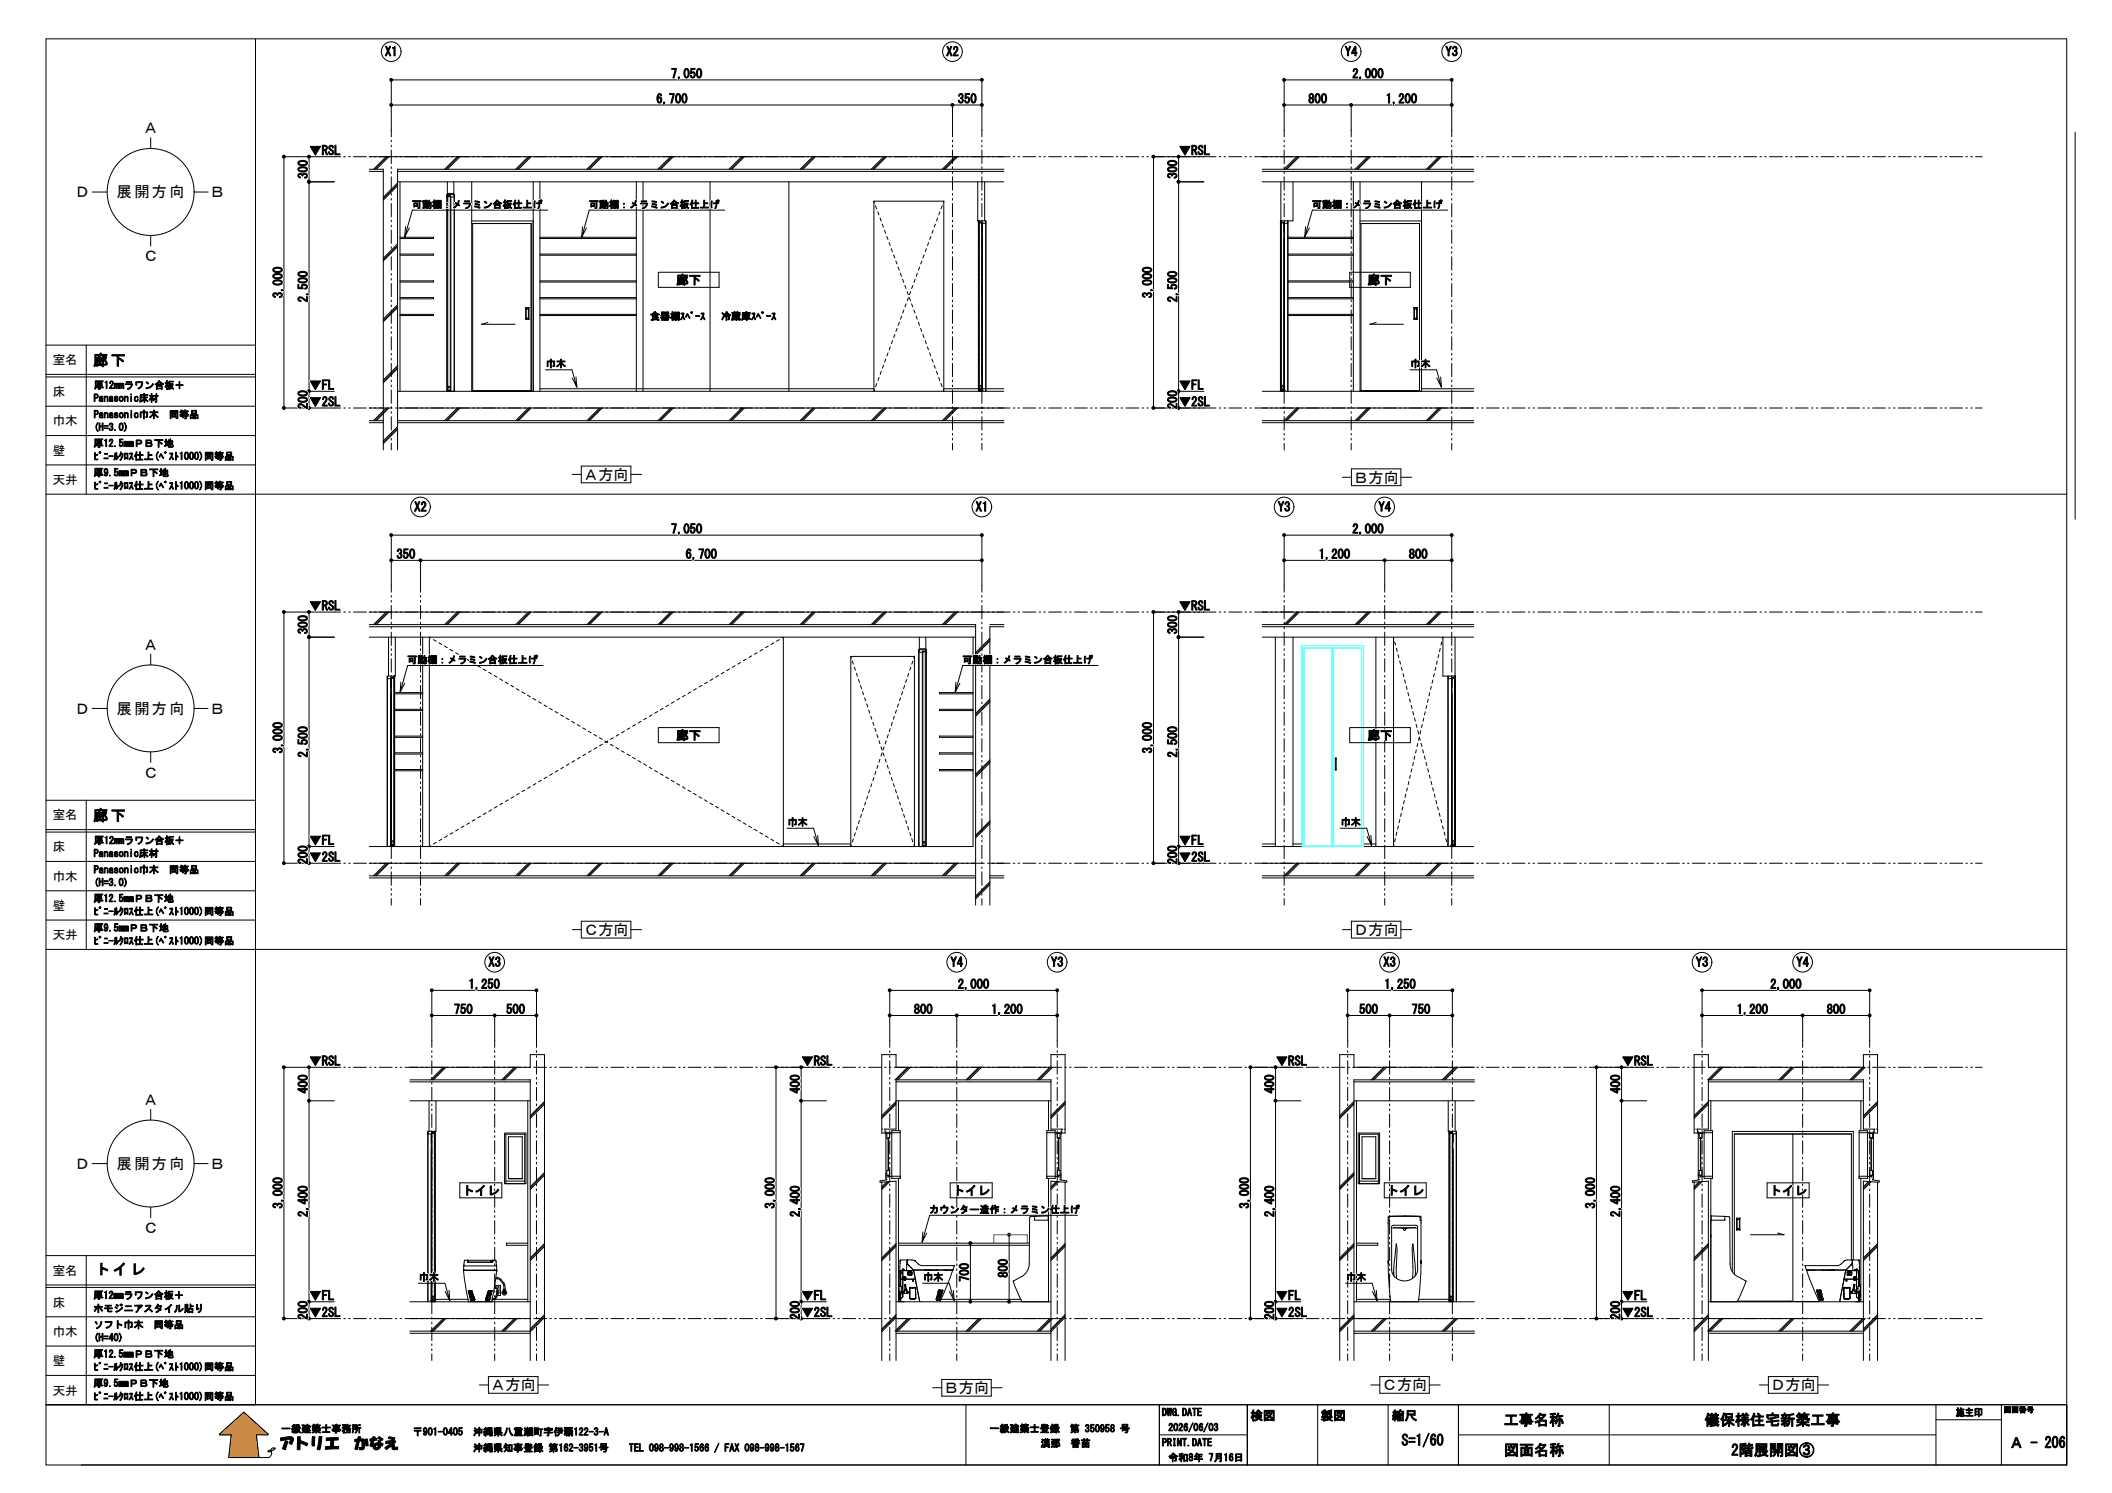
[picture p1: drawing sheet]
<svg xmlns="http://www.w3.org/2000/svg" width="420mm" height="297mm" viewBox="0 0 420 297" stroke-linecap="round" stroke-linejoin="round" font-family="sans-serif">
<defs><g id="words">
<g font-size="3" fill="#fff">
<text x="28.6" y="26.6">Ａ</text>
<text x="15" y="39.3">Ｄ</text>
<text x="23.4" y="39.3">展開方向</text>
<text x="41.9" y="39.3">Ｂ</text>
<text x="28.6" y="52">Ｃ</text>
<text x="18.6" y="72.7">廊下</text>
<text x="116.2" y="95.5">Ａ方向</text>
<text x="269.4" y="96.1">Ｂ方向</text>
<text x="28.6" y="129.3">Ａ</text>
<text x="15" y="142.1">Ｄ</text>
<text x="23.4" y="142.1">展開方向</text>
<text x="41.9" y="142.1">Ｂ</text>
<text x="28.6" y="154.7">Ｃ</text>
<text x="18.6" y="163.3">廊下</text>
<text x="116.2" y="186.1">Ｃ方向</text>
<text x="269.4" y="186.1">Ｄ方向</text>
<text x="28.6" y="219.9">Ａ</text>
<text x="15" y="232.6">Ｄ</text>
<text x="23.4" y="232.6">展開方向</text>
<text x="41.9" y="232.6">Ｂ</text>
<text x="28.6" y="245.3">Ｃ</text>
<text x="19" y="253.6">トイレ</text>
<text x="97.7" y="276.7">Ａ方向</text>
<text x="187.9" y="277.2">Ｂ方向</text>
<text x="275" y="276.7">Ｃ方向</text>
<text x="352.3" y="276.7">Ｄ方向</text>
<text x="278.9" y="287.6">S=1/60</text>
<text x="299.2" y="283.6">工事名称</text>
<text x="339.2" y="283.6">儀保様住宅新築工事</text>
<text x="55.7" y="288.2">アトリエ　かなえ</text>
<text x="299.3" y="289.6">図面名称</text>
<text x="344.5" y="289.6">2階展開図③</text>
<text x="399.8" y="288.1">Ａ - 206</text>
</g>
<g font-size="2.5" fill="#fff">
<text x="76.7" y="11.2">X1</text>
<text x="188.3" y="11.2">X2</text>
<text x="267.6" y="11.2">Y4</text>
<text x="287.6" y="11.2">Y3</text>
<text x="133.6" y="15.6">7,050</text>
<text x="269.1" y="15.6">2,000</text>
<text x="130.6" y="20.6">6,700</text>
<text x="190.6" y="20.6">350</text>
<text x="260.3" y="20.6">800</text>
<text x="275.8" y="20.6">1,200</text>
<text x="61.3" y="35.6" transform="rotate(-90 61.3 35.6)">300</text>
<text x="61.6" y="30.9">▼RSL</text>
<text x="234.3" y="35.6" transform="rotate(-90 234.3 35.6)">300</text>
<text x="234.6" y="30.9">▼RSL</text>
<text x="56.3" y="59.4" transform="rotate(-90 56.3 59.4)">3,000</text>
<text x="134.6" y="56.6">廊下</text>
<text x="229.2" y="59.4" transform="rotate(-90 229.2 59.4)">3,000</text>
<text x="272.1" y="56.6">廊下</text>
<text x="61.3" y="60.2" transform="rotate(-90 61.3 60.2)">2,500</text>
<text x="234.3" y="60.2" transform="rotate(-90 234.3 60.2)">2,500</text>
<text x="10.6" y="72.5">室名</text>
<text x="61.6" y="77.5">▼FL</text>
<text x="234.6" y="77.5">▼FL</text>
<text x="10.6" y="78.8">床</text>
<text x="61.3" y="81.4" transform="rotate(-90 61.3 81.4)">200</text>
<text x="61.6" y="80.9">▼2SL</text>
<text x="234.3" y="81.4" transform="rotate(-90 234.3 81.4)">200</text>
<text x="234.6" y="80.9">▼2SL</text>
<text x="10.6" y="84.7">巾木</text>
<text x="10.6" y="90.5">壁</text>
<text x="10.6" y="96.3">天井</text>
<text x="82.5" y="101.8">X2</text>
<text x="194.2" y="101.8">X1</text>
<text x="254.3" y="101.8">Y3</text>
<text x="274.3" y="101.8">Y4</text>
<text x="133.6" y="106.1">7,050</text>
<text x="269.1" y="106.2">2,000</text>
<text x="79" y="111.2">350</text>
<text x="136.5" y="111.2">6,700</text>
<text x="262.4" y="111.2">1,200</text>
<text x="280.3" y="111.2">800</text>
<text x="61.6" y="121.5">▼RSL</text>
<text x="234.6" y="121.5">▼RSL</text>
<text x="61.3" y="126.2" transform="rotate(-90 61.3 126.2)">300</text>
<text x="234.3" y="126.2" transform="rotate(-90 234.3 126.2)">300</text>
<text x="56.3" y="149.9" transform="rotate(-90 56.3 149.9)">3,000</text>
<text x="134.6" y="147.2">廊下</text>
<text x="229.2" y="149.9" transform="rotate(-90 229.2 149.9)">3,000</text>
<text x="272.1" y="147.2">廊下</text>
<text x="61.3" y="150.7" transform="rotate(-90 61.3 150.7)">2,500</text>
<text x="234.3" y="150.7" transform="rotate(-90 234.3 150.7)">2,500</text>
<text x="10.6" y="163.1">室名</text>
<text x="10.6" y="169.4">床</text>
<text x="61.3" y="172" transform="rotate(-90 61.3 172)">200</text>
<text x="61.6" y="168.1">▼FL</text>
<text x="61.6" y="171.4">▼2SL</text>
<text x="234.3" y="172" transform="rotate(-90 234.3 172)">200</text>
<text x="234.6" y="171.4">▼2SL</text>
<text x="234.6" y="168.1">▼FL</text>
<text x="10.6" y="175.2">巾木</text>
<text x="10.6" y="181.1">壁</text>
<text x="10.6" y="186.9">天井</text>
<text x="93.3" y="196.7">1,250</text>
<text x="97.2" y="192.3">X3</text>
<text x="189.2" y="192.3">Y4</text>
<text x="190.6" y="196.7">2,000</text>
<text x="209.2" y="192.3">Y3</text>
<text x="275.3" y="192.3">X3</text>
<text x="275.5" y="196.7">1,250</text>
<text x="337.4" y="192.3">Y3</text>
<text x="352.2" y="196.7">2,000</text>
<text x="357.5" y="192.3">Y4</text>
<text x="90.4" y="201.7">750</text>
<text x="100.8" y="201.7">500</text>
<text x="181.9" y="201.7">800</text>
<text x="197.3" y="201.7">1,200</text>
<text x="270.5" y="201.7">500</text>
<text x="280.9" y="201.7">750</text>
<text x="345.6" y="201.7">1,200</text>
<text x="363.5" y="201.7">800</text>
<text x="61.6" y="212">▼RSL</text>
<text x="159.5" y="212">▼RSL</text>
<text x="253.8" y="212">▼RSL</text>
<text x="322.7" y="212">▼RSL</text>
<text x="61.3" y="217.6" transform="rotate(-90 61.3 217.6)">400</text>
<text x="159.2" y="217.6" transform="rotate(-90 159.2 217.6)">400</text>
<text x="253.5" y="217.6" transform="rotate(-90 253.5 217.6)">400</text>
<text x="322.4" y="217.6" transform="rotate(-90 322.4 217.6)">400</text>
<text x="92" y="237.8">トイレ</text>
<text x="189.6" y="237.8">トイレ</text>
<text x="275.9" y="237.8">トイレ</text>
<text x="352.1" y="237.8">トイレ</text>
<text x="56.3" y="240.5" transform="rotate(-90 56.3 240.5)">3,000</text>
<text x="61.3" y="242.2" transform="rotate(-90 61.3 242.2)">2,400</text>
<text x="154.2" y="240.5" transform="rotate(-90 154.2 240.5)">3,000</text>
<text x="159.2" y="242.2" transform="rotate(-90 159.2 242.2)">2,400</text>
<text x="248.5" y="240.5" transform="rotate(-90 248.5 240.5)">3,000</text>
<text x="253.5" y="242.2" transform="rotate(-90 253.5 242.2)">2,400</text>
<text x="317.4" y="240.5" transform="rotate(-90 317.4 240.5)">3,000</text>
<text x="322.4" y="242.2" transform="rotate(-90 322.4 242.2)">2,400</text>
<text x="10.6" y="253.7">室名</text>
<text x="192.8" y="255.1" transform="rotate(-90 192.8 255.1)">700</text>
<text x="200.5" y="254.3" transform="rotate(-90 200.5 254.3)">800</text>
<text x="10.6" y="260">床</text>
<text x="61.3" y="262.6" transform="rotate(-90 61.3 262.6)">200</text>
<text x="61.6" y="262">▼2SL</text>
<text x="61.6" y="258.7">▼FL</text>
<text x="159.2" y="262.6" transform="rotate(-90 159.2 262.6)">200</text>
<text x="159.5" y="262">▼2SL</text>
<text x="159.5" y="258.7">▼FL</text>
<text x="253.5" y="262.6" transform="rotate(-90 253.5 262.6)">200</text>
<text x="253.8" y="262">▼2SL</text>
<text x="253.8" y="258.7">▼FL</text>
<text x="322.4" y="262.6" transform="rotate(-90 322.4 262.6)">200</text>
<text x="322.7" y="262">▼2SL</text>
<text x="322.7" y="258.7">▼FL</text>
<text x="10.6" y="265.8">巾木</text>
<text x="10.6" y="271.7">壁</text>
<text x="10.6" y="277.5">天井</text>
<text x="248.8" y="282.6">検図</text>
<text x="262.8" y="282.6">製図</text>
<text x="277" y="282.6">縮尺</text>
</g>
<g font-size="2" fill="#fff">
<text x="82" y="41.4">可動棚：メラミン合板仕上げ</text>
<text x="117.3" y="41.4">可動棚：メラミン合板仕上げ</text>
<text x="261.1" y="41.4">可動棚：メラミン合板仕上げ</text>
<text x="129.4" y="63.6">食器棚ｽﾍﾟｰｽ</text>
<text x="143.5" y="63.6">冷蔵庫ｽﾍﾟｰｽ</text>
<text x="18.8" y="77.4">厚12mmラワン合板＋</text>
<text x="108.7" y="73.1">巾木</text>
<text x="280.7" y="73.1">巾木</text>
<text x="18.7" y="79.9">Panasonic床材</text>
<text x="18.7" y="83.2">Panasonic巾木　同等品</text>
<text x="18.7" y="88.9">厚12.5mmＰＢ下地</text>
<text x="18.7" y="85.7">(H=3.0)</text>
<text x="18.7" y="91.5">ﾋﾞﾆ-ﾙｸﾛｽ仕上(ﾍﾞｽﾄ1000)同等品</text>
<text x="18.7" y="94.8">厚9.5mmＰＢ下地</text>
<text x="18.7" y="97.4">ﾋﾞﾆ-ﾙｸﾛｽ仕上(ﾍﾞｽﾄ1000)同等品</text>
<text x="81.1" y="132">可動棚：メラミン合板仕上げ</text>
<text x="191.5" y="132">可動棚：メラミン合板仕上げ</text>
<text x="18.8" y="167.9">厚12mmラワン合板＋</text>
<text x="156.8" y="164.3">巾木</text>
<text x="266.8" y="164.3">巾木</text>
<text x="18.7" y="170.5">Panasonic床材</text>
<text x="18.7" y="173.8">Panasonic巾木　同等品</text>
<text x="18.7" y="176.3">(H=3.0)</text>
<text x="18.7" y="179.5">厚12.5mmＰＢ下地</text>
<text x="18.7" y="182.1">ﾋﾞﾆ-ﾙｸﾛｽ仕上(ﾍﾞｽﾄ1000)同等品</text>
<text x="18.7" y="185.3">厚9.5mmＰＢ下地</text>
<text x="18.7" y="187.9">ﾋﾞﾆ-ﾙｸﾛｽ仕上(ﾍﾞｽﾄ1000)同等品</text>
<text x="184.9" y="241.4">カウンター造作：メラミン仕上げ</text>
<text x="83.4" y="254.8">巾木</text>
<text x="183.8" y="254.8">巾木</text>
<text x="267.9" y="254.8">巾木</text>
<text x="18.7" y="261.1">ホモジニアスタイル貼り</text>
<text x="18.7" y="258.4">厚12mmラワン合板＋</text>
<text x="18.7" y="264.3">ソフト巾木　同等品</text>
<text x="18.7" y="266.8">(H=40)</text>
<text x="18.7" y="270.1">厚12.5mmＰＢ下地</text>
<text x="18.7" y="272.7">ﾋﾞﾆ-ﾙｸﾛｽ仕上(ﾍﾞｽﾄ1000)同等品</text>
<text x="18.7" y="275.9">厚9.5mmＰＢ下地</text>
<text x="18.7" y="278.6">ﾋﾞﾆ-ﾙｸﾛｽ仕上(ﾍﾞｽﾄ1000)同等品</text>
<text x="231.2" y="281.7">DWG.DATE</text>
<text x="389.2" y="281.7">施主印</text>
<text x="56" y="285">一級建築士事務所</text>
<text x="82.2" y="285.6">〒901-0405　沖縄県八重瀬町字伊覇122-3-A</text>
<text x="196.9" y="285">一級建築士登録　第 350958 号</text>
<text x="207.1" y="287.9">漢那　香苗</text>
<text x="231.2" y="287.7">PRINT.DATE</text>
<text x="232.5" y="284.7">2026/06/03</text>
<text x="82.2" y="288.8">沖縄県知事登録 第162-3951号　　TEL 098-998-1566 / FAX 098-998-1567</text>
<text x="232.5" y="290.7">令和8年 7月16日</text>
</g>
<text font-size="1.5" fill="#fff" x="398.7" y="281">図面番号</text>
</g></defs>
<g fill="#9aff9a" stroke="#9aff9a" stroke-width=".2">
<path d="M53.8 288.5l.1 .1-.2 .2z" fill-rule="evenodd"/>
<path d="M53.6 288.5h.2l-.2 .4z" fill-rule="evenodd"/>
<path d="M53.5 288.6l.1-.1v.4l-.1-.1z" fill-rule="evenodd"/>
<path d="M53.3 288.7l.2-.1v.2h-.2z" fill-rule="evenodd"/>
<path d="M54 288.2l.4 .3-.5 .1z" fill-rule="evenodd"/>
<path d="M54 288.2l.6 .1-.2 .2z" fill-rule="evenodd"/>
<path d="M54.1 288.2l.7-.1-.2 .2z" fill-rule="evenodd"/>
<path d="M54.3 288.1h.5z" fill-rule="evenodd"/>
</g>
<path d="M43.7 285.2v.3" fill="none" stroke="#c89191" stroke-width=".2"/>
<g fill="#ff8000" stroke="#ff8000" stroke-width=".2">
<path d="M43.8 285.2v.2z"/>
<path d="M43.7 285.3l.1 .1z"/>
<path d="M43.8 285.4l-.1 .1z"/>
<path d="M53.2 285.4v.1z"/>
<path d="M53.3 285.3l-.1 .1z"/>
<path d="M53.2 285.2v.2z"/>
<path d="M45.5 290l5.5-4.5 .5 4.5z"/>
<path d="M48.5 281l4.7 4.2v.3z"/>
<path d="M43.8 285.2l4.7-4.2 4.7 4.5z"/>
<path d="M43.8 285.2l9.4 .3h-9.4z"/>
<path d="M46 285.5h5l-5.5 4.5z"/>
</g>
<g fill="none" stroke="#000" stroke-width=".2">
<path d="M50.8 7.7v271.8M77.8 15.9h117.5M77.8 15.9v10M195.3 15.9v11.3M255.5 15.9v11.3M255.5 15.9h33.3M288.8 15.9v11.3M18.3 38.2h3M30 27.4v2.1M38.7 38.2h2.7M61.5 36.2h5M61.5 31.2v50"/>
<path d="M67.8 31.2h-11.3v50h11.3M68.4 31.2h.3M69.4 31.2h.3M70.3 31.2h2.6M73.5 33.7h2.8M73.5 34.1h2.8M76.3 33.7v55.8M76.8 31.2l-2.5 2.5M77.1 31.2l-2.5 2.5M77.4 31.2l-2.5 2.5M77.8 20.9h117.5M77.8 27.9v.3"/>
<path d="M77.8 28.9v.3M77.8 29.9v2.6M77.8 33.2v.3M77.8 34.2v.3M77.8 35.2v2.6M77.8 38.5v.3M77.8 39.5v.3M77.9 25.9l-.1 1.3M79.1 34.1h120.6M79.1 36.2h120.6M79.1 36.4l-2.8 2.8M79.1 36.7l-2.8 2.8"/>
<path d="M79.1 37l-2.8 2.8M79.6 36.2v41.7M89 39.2h.1M89 36.2v41.7M89 38.5h1.2M89.1 39v38.7h.5v-38.5M89.1 39h-.1M89.1 39h.5M89.1 39h.1M89.1 39.1h.5M89.6 39h.1M89.6 39.2h.1"/>
<path d="M89.6 39v.2M89.6 39h-.6v.2M89.7 39.2v38.7M90.3 36.2v2.5M90.3 38.7v.5h-.7M90.3 38.6v39.3M90.4 38.7h-1.5v39.2M91 31.2l-2.6 2.5M91.3 31.2l-2.6 2.5M91.5 31.2l-2.5 2.5M93.8 36.2v41.7M105.1 31.2l-2.5 2.5"/>
<path d="M105.4 31.2l-2.5 2.5M105.7 31.2l-2.5 2.5M106.1 36.2v41.7h-12.3M107.4 36.2v41.7M119.3 31.2l-2.6 2.5M119.5 31.2l-2.5 2.5M119.8 31.2l-2.5 2.5M126.6 36.2v41.7M127.9 36.2v41.7M133.4 31.2l-2.5 2.5M133.7 31.2l-2.5 2.5M134 31.2l-2.6 2.5"/>
<path d="M141.3 36.2v41.7M147.5 31.2l-2.5 2.5M147.8 31.2l-2.5 2.5M148.1 31.2l-2.5 2.5M156.9 36.2v41.7M161.7 31.2l-2.5 2.5M162 31.2l-2.6 2.5M162.3 31.2l-2.6 2.5M175.8 31.2l-2.5 2.5M176.1 31.2l-2.5 2.5M176.4 31.2l-2.5 2.5M189.5 20.9v5"/>
<path d="M189.5 27.9v.3M189.5 28.9v.3M189.5 29.9v2.6M189.5 33.2v.3M189.5 34.2v.3M189.5 35.2v2.6M189.5 38.5v.3M189.5 39.5v.3M189.5 25.9v1.3M190 31.2l-2.6 2.5M190.3 31.2l-2.6 2.5M190.5 31.2l-2.5 2.5"/>
<path d="M194.5 36.2v7.7h1.4v-7.7M195.3 27.9v.3M195.3 28.9v.3M195.3 29.9v2.6M195.3 33.2v.3M195.3 34.2v.3M195.3 35.2v2.6M195.3 38.5v.3M195.3 39.5v.3M199.7 33.7h-120.6v55.8M200.9 31.2h-127.4M201.6 31.2h.3"/>
<path d="M202.5 31.2h.4M203.5 31.2h2.6M206.7 31.2h.3M207.7 31.2h.3M208.6 31.2h2.6M211.8 31.2h.3M212.8 31.2h.3M213.8 31.2h2.5M216.9 31.2h.4M217.9 31.2h.3M218.9 31.2h2.5M222.1 31.2h.3"/>
<path d="M223 31.2h.3M224 31.2h2.6M227.2 31.2h.3M228.1 31.2h.4M229.1 31.2h12.8M229.5 31.2v50M234.5 36.2h5M234.5 31.2v50M242.6 31.2h.3M243.5 31.2h.3M244.5 31.2h2.5M247.7 31.2h.3"/>
<path d="M248.6 31.2h.4M249.6 31.2h43.6M251.1 34.1h42.1M251.1 33.7h42.1M251.1 36.2h42.1M254.8 36.2v41.7M255.5 27.9v.3M255.5 28.9v.3M255.5 29.9v2.6M255.5 33.2v.3M255.5 34.2v.3M255.5 35.2v2.6"/>
<path d="M255.5 38.5v.3M255.5 39.5v.3M255.5 20.9h33.3M257.2 36.2v7.7h-2.4M257.9 31.2l-2.5 2.5M258.2 31.2l-2.5 2.5M258.5 31.2l-2.5 2.5M268.8 20.9v6.3M268.8 27.9v.3M268.8 28.9v.3M268.8 29.9v2.6M268.8 33.2v.3"/>
<path d="M268.8 34.2v.3M268.8 35.2v2.6M268.8 38.5v.3M268.8 39.5v.3M269.2 36.2v41.7M270.6 36.2v41.7M272.1 31.2l-2.5 2.5M272.4 31.2l-2.5 2.5M272.7 31.2l-2.6 2.5M282.8 36.2v41.7M286.2 31.2l-2.5 2.5M286.5 31.2l-2.5 2.5"/>
<path d="M286.8 31.2l-2.5 2.5M288.8 27.9v.3M288.8 28.9v.3M288.8 29.9v2.6M288.8 33.2v.3M288.8 34.2v.3M288.8 35.2v2.6M288.8 38.5v.3M288.8 39.5v.3M293.8 31.2h.3M294.7 31.2h.4M295.7 31.2h2.5"/>
<path d="M298.9 31.2h.3M299.9 31.2h.3M300.8 31.2h2.6M304 31.2h.3M305 31.2h.3M305.9 31.2h2.6M309.1 31.2h.4M310.1 31.2h.3M311.1 31.2h2.5M314.3 31.2h.3M315.2 31.2h.3M316.2 31.2h2.5"/>
<path d="M319.4 31.2h.3M320.3 31.2h.4M321.3 31.2h2.6M324.5 31.2h.3M325.5 31.2h.3M326.4 31.2h2.6M329.6 31.2h.4M330.6 31.2h.3M331.5 31.2h2.6M334.7 31.2h.4M335.7 31.2h.3M336.7 31.2h2.5"/>
<path d="M339.9 31.2h.3M340.8 31.2h.4M341.8 31.2h2.5M345 31.2h.3M346 31.2h.3M346.9 31.2h2.6M350.1 31.2h.3M351.1 31.2h.3M352 31.2h2.6M355.2 31.2h.3M356.2 31.2h.3M357.2 31.2h2.5"/>
<path d="M360.4 31.2h.3M361.3 31.2h.3M362.3 31.2h2.5M365.5 31.2h.3M366.4 31.2h.4M367.4 31.2h2.6M370.6 31.2h.3M371.6 31.2h.3M372.5 31.2h2.6M375.7 31.2h.3M376.7 31.2h.3M377.6 31.2h2.6"/>
<path d="M380.8 31.2h.4M381.8 31.2h.3M382.8 31.2h2.5M386 31.2h.3M386.9 31.2h.4M387.9 31.2h2.6M391.1 31.2h.3M392.1 31.2h.3M393 31.2h1.3M412.8 26.3v77M30 46.9v2.1M77.8 40.5v2.6"/>
<path d="M77.8 43.8v.3M77.8 44.8v.3M77.8 45.8v2.6M77.8 49.1v.3M77.8 50.1v.3M77.8 51.1v2.6M77.8 54.4v.3M77.8 55.4v.3M77.8 56.4v2.6M77.8 59.7v.3M79.1 49.1l-2.8 2.8M79.1 48.8l-2.8 2.8"/>
<path d="M79.1 48.5l-2.8 2.9M79.6 47.2h6.6v.3h-6.6M79.6 50.5h6.6v.3h-6.6M79.6 59.2h6.6v.3h-6.6M79.6 55.9h6.7M80.7 45.1l-.2 2.1M86.2 55.9v.2h-6.6M93.8 44.5h11.9v33.4M93.8 44h12.3M94 44.5v33.3M107.4 55.9h19.2M107.4 56.1h19.2"/>
<path d="M107.4 59.2h19.2M107.4 59.5h19.2M107.4 47.2h19.2M107.4 47.5h19.2M107.4 50.5h19.2M107.4 50.8h19.2M109 41.8h-27l-1.5 5.4 .9-1.9M115.9 45.1l-.2 2.1M131 54.2h12.1v3h-12.1zM144.2 41.8h-27l-1.5 5.4 1-1.9M173.9 40l.1 .3M173.9 40v37.9l.1-.4"/>
<path d="M173.9 40h13.9M174.2 40.9l.2 .7M174.6 42.1l.2 .7M175.1 43.4l.2 .6M175.5 44.6l.3 .6M176 45.8l.2 .6M176.4 47l.2 .6M176.9 48.3l.2 .6M177.3 49.5l.2 .6M177.8 50.7l.2 .6M178.2 51.9l.2 .6M178.7 53.1l.2 .6"/>
<path d="M179.1 54.4l.2 .6M179.6 55.6l.2 .6M180 56.8l.2 .6M180.5 58l.2 .6M180.7 59.2l-.2 .6M180.9 59.2l.2 .6M181.2 58l-.3 .6M181.6 56.8l-.2 .6M182 55.6l-.2 .6M182.5 54.4l-.2 .6M183 53.1l-.3 .6M183.4 51.9l-.2 .6"/>
<path d="M183.8 50.7l-.2 .6M184.3 49.5l-.2 .6M184.7 48.3l-.2 .6M185.2 47l-.2 .6M185.6 45.8l-.2 .6M186.1 44.6l-.2 .6M186.5 43.4l-.2 .6M187 42.1l-.2 .7M187.4 40.9l-.2 .7M187.8 40v37.9M187.8 40l-.1 .3M189.5 40.5v2.6"/>
<path d="M189.5 43.8v.3M189.5 44.8v.3M189.5 45.8v2.6M189.5 49.1v.3M189.5 50.1v.3M189.5 51.1v2.6M189.5 54.4v.3M189.5 55.4v.3M189.5 56.4v2.6M189.5 59.7v.3M194.6 43.9v34M194.7 43.9v34"/>
<path d="M194.8 44.2v.1M194.8 44.3h.1M194.8 43.9v33.6h.7M194.8 44.3h.5M195.3 44.2h.1M195.3 40.5v2.6M195.3 43.8v.3M195.4 44.3h-.6v.1h-.1M195.4 44.3h.1M195.4 44.2l-.1 33.3M195.4 55.9h.1M195.4 56.1h.1"/>
<path d="M195.4 59.2h.1M195.4 59.4h.1M195.4 47.5h.1M195.4 50.8h.1M195.4 60h.1M195.4 59.9h.1M195.4 59.8h.1M195.4 59.7h.1M195.4 59.6h.1M195.4 59.5h.1M195.4 59.3h.1M195.4 59.1h.1"/>
<path d="M195.4 59h.1M195.4 58.9h.1M195.4 58.8h.1M195.4 58.7h.1M195.4 58.6h.1M195.4 58.5h.1M195.4 58.4h.1M195.4 58.3h.1M195.4 58.2h.1M195.4 58.1h.1M195.4 58h.1M195.4 57.9h.1"/>
<path d="M195.4 57.8h.1M195.4 57.7h.1M195.4 57.6h.1M195.4 57.5h.1M195.4 57.4h.1M195.4 57.3h.1M195.4 57.2h.1M195.4 57.1h.1M195.4 57h.1M195.4 56.9h.1M195.4 56.8h.1M195.4 56.7h.1"/>
<path d="M195.4 56.6h.1M195.4 56.5h.1M195.4 56.4h.1M195.4 56.3h.1M195.4 56.2h.1M195.4 56h.1M195.4 55.8h.1M195.4 55.7h.1M195.4 55.6h.1M195.4 55.5h.1M195.4 55.4h.1M195.4 55.3h.1"/>
<path d="M195.4 55.2h.1M195.4 55.1h.1M195.4 55h.1M195.4 54.9h.1M195.4 54.8h.1M195.4 54.7h.1M195.4 54.6h.1M195.4 54.5h.1M195.4 54.4h.1M195.4 54.3h.1M195.4 54.2h.1M195.4 54.1h.1"/>
<path d="M195.4 54h.1M195.4 53.9h.1M195.4 53.8h.1M195.4 53.7h.1M195.4 53.6h.1M195.4 53.5h.1M195.4 53.4h.1M195.4 53.3h.1M195.4 53.2h.1M195.4 53.1h.1M195.4 53h.1M195.4 52.9h.1"/>
<path d="M195.4 52.8h.1M195.4 52.7h.1M195.4 52.6h.1M195.4 52.5h.1M195.4 52.4h.1M195.4 52.3h.1M195.4 52.2h.1M195.4 52.1h.1M195.4 52h.1M195.4 51.9h.1M195.4 51.8h.1M195.4 51.7h.1"/>
<path d="M195.4 51.6h.1M195.4 51.5h.1M195.4 51.4h.1M195.4 51.3h.1M195.4 51.2h.1M195.4 51.1h.1M195.4 51h.1M195.4 50.9h.1M195.4 50.7h.1M195.4 50.6h.1M195.4 50.5h.1M195.4 50.4h.1"/>
<path d="M195.4 50.3h.1M195.4 50.2h.1M195.4 50.1h.1M195.4 50h.1M195.4 49.9h.1M195.4 49.8h.1M195.4 49.7h.1M195.4 49.6h.1M195.4 49.5h.1M195.4 49.4h.1M195.4 49.3h.1M195.4 49.2h.1"/>
<path d="M195.4 49.1h.1M195.4 49h.1M195.4 48.9h.1M195.4 48.8h.1M195.4 48.7h.1M195.4 48.6h.1M195.4 48.5h.1M195.4 48.4h.1M195.4 48.3h.1M195.4 48.2h.1M195.4 48.1h.1M195.4 48h.1"/>
<path d="M195.4 47.9h.1M195.4 47.8h.1M195.4 47.7h.1M195.4 47.6h.1M195.4 47.4h.1M195.4 44.4h.1M195.4 46.1h.1M195.4 46h.1M195.4 45.9h.1M195.4 45.8h.1M195.4 45.7h.1M195.4 45.6h.1"/>
<path d="M195.4 45.5h.1M195.4 45.4h.1M195.4 45.3h.1M195.4 45.2h.1M195.4 45.1h.1M195.4 45h.1M195.4 44.9h.1M195.4 44.8h.1M195.4 44.7h.1M195.4 44.6h.1M195.4 44.5h.1M195.4 44.2h-.6v.2"/>
<path d="M195.4 44.4l.1 33.2h-.4M196.1 43.9v.5h-.7M196.1 43.9v34M254.7 43.9v34M254.9 44.4h.1M254.9 44.2h.6l-.1 .3 .8-.1M254.9 44.2l-.1 .2M254.9 44.2v.1M254.9 43.9h-.2M254.9 44.3h.1M254.9 43.9v33.6h.6M254.9 44.3h.5"/>
<path d="M255.4 44.2h.1M255.4 44.3v33.2M255.4 55.9h.1M255.4 56.1h.1M255.4 59.2h.1M255.4 59.4h.1M255.4 47.5h.1M255.4 50.8h.1M255.4 60h.1M255.4 59.9h.1M255.4 59.8h.1M255.4 59.7h.1"/>
<path d="M255.4 59.6h.1M255.4 59.5h.1M255.4 59.3h.1M255.4 59.1h.1M255.4 59h.1M255.4 58.9h.1M255.4 58.8h.1M255.4 58.7h.1M255.4 58.6h.1M255.4 58.5h.1M255.4 58.4h.1M255.4 58.3h.1"/>
<path d="M255.4 58.2h.1M255.4 58.1h.1M255.4 58h.1M255.4 57.9h.1M255.4 57.8h.1M255.4 57.7h.1M255.4 57.6h.1M255.4 57.5h.1M255.4 57.4h.1M255.4 57.3h.1M255.4 57.2h.1M255.4 57.1h.1"/>
<path d="M255.4 57h.1M255.4 56.9h.1M255.4 56.8h.1M255.4 56.7h.1M255.4 56.6h.1M255.4 56.5h.1M255.4 56.4h.1M255.4 56.3h.1M255.4 56.2h.1M255.4 56h.1M255.4 55.8h.1M255.4 55.7h.1"/>
<path d="M255.4 55.6h.1M255.4 55.5h.1M255.4 55.4h.1M255.4 55.3h.1M255.4 55.2h.1M255.4 55.1h.1M255.4 55h.1M255.4 54.9h.1M255.4 54.8h.1M255.4 54.7h.1M255.4 54.6h.1M255.4 54.5h.1"/>
<path d="M255.4 54.4h.1M255.4 54.3h.1M255.4 54.2h.1M255.4 54.1h.1M255.4 54h.1M255.4 53.9h.1M255.4 53.8h.1M255.4 53.7h.1M255.4 53.6h.1M255.4 53.5h.1M255.4 53.4h.1M255.4 53.3h.1"/>
<path d="M255.4 53.2h.1M255.4 53.1h.1M255.4 53h.1M255.4 52.9h.1M255.4 52.8h.1M255.4 52.7h.1M255.4 52.6h.1M255.4 52.5h.1M255.4 52.4h.1M255.4 52.3h.1M255.4 52.2h.1M255.4 52.1h.1"/>
<path d="M255.4 52h.1M255.4 51.9h.1M255.4 51.8h.1M255.4 51.7h.1M255.4 51.6h.1M255.4 51.5h.1M255.4 51.4h.1M255.4 51.3h.1M255.4 51.2h.1M255.4 51.1h.1M255.4 51h.1M255.4 50.9h.1"/>
<path d="M255.4 50.7h.1M255.4 50.6h.1M255.4 50.5h.1M255.4 50.4h.1M255.4 50.3h.1M255.4 50.2h.1M255.4 50.1h.1M255.4 50h.1M255.4 49.9h.1M255.4 49.8h.1M255.4 49.7h.1M255.4 49.6h.1"/>
<path d="M255.4 49.5h.1M255.4 49.4h.1M255.4 49.3h.1M255.4 49.2h.1M255.4 49.1h.1M255.4 49h.1M255.4 48.9h.1M255.4 48.8h.1M255.4 48.7h.1M255.4 48.6h.1M255.4 48.5h.1M255.4 48.4h.1"/>
<path d="M255.4 48.3h.1M255.4 48.2h.1M255.4 48.1h.1M255.4 48h.1M255.4 47.9h.1M255.4 47.8h.1M255.4 47.7h.1M255.4 47.6h.1M255.4 47.4h.1M255.4 44.5h.1M255.4 46.1h.1M255.4 46h.1"/>
<path d="M255.4 45.9h.1M255.4 45.8h.1M255.4 45.7h.1M255.4 45.6h.1M255.4 45.5h.1M255.4 45.4h.1M255.4 45.3h.1M255.4 45.2h.1M255.4 45.1h.1M255.4 45h.1M255.4 44.9h.1M255.4 44.8h.1"/>
<path d="M255.4 44.7h.1M255.4 44.6h.1M255.4 44.3h.1M255.5 40.5v2.6M255.5 43.8v.3M255.5 44.8v.3M255.5 45.8v2.6M255.5 49.1v.3M255.5 50.1v.3M255.5 51.1v2.6M255.5 54.4v.3M255.5 55.4v.3"/>
<path d="M255.5 56.4v2.6M255.5 59.7v.3M255.5 44.4v33.2M256.2 43.9v34M256.2 55.9h13M256.2 56.1h13M256.2 59.2h13M256.2 59.5h13M256.2 47.2h13M256.2 47.5h13M256.2 50.5h13M256.2 50.8h13"/>
<path d="M259.7 45.1l-.1 2.1M268.5 54.2h12.1v3h-12.1zM268.8 40.5v2.6M268.8 43.8v.3M268.8 44.8v.3M268.8 45.8v2.6M268.8 49.1v.3M268.8 50.1v.3M268.8 51.1v2.6M268.8 54.4v.3M268.8 55.4v.3M268.8 56.4v2.6"/>
<path d="M268.8 59.7v.3M270.6 44.5h11.8v33.4M270.6 44h12.2M270.8 44.5v33.3M288 41.8h-26.9l-1.5 5.4 .9-1.9M288.8 40.5v2.6M288.8 43.8v.3M288.8 44.8v.3M288.8 45.8v2.6M288.8 49.1v.3M288.8 50.1v.3M288.8 51.1v2.6"/>
<path d="M288.8 54.4v.3M288.8 55.4v.3M288.8 56.4v2.6M288.8 59.7v.3M9.2 68.7h41.6M9.2 75h41.7M9.2 74.5h41.7M17.2 68.7v29.6M61.5 77.9h5M77.8 60.7v.3M77.8 61.7v2.6M77.8 65v.3"/>
<path d="M77.8 66v.3M77.8 67v2.6M77.8 70.3v.3M77.8 71.3v.3M77.8 72.3v2.7M77.8 75.6v.3M77.8 76.6v.3M77.8 77.6v2.6M79.1 77.9h120.6M79.1 61.2l-2.8 2.8M79.1 60.9l-2.8 2.9M79.1 60.6l-2.8 2.9"/>
<path d="M79.1 73.3l-2.8 2.9M79.1 73l-2.8 2.9M79.1 72.7l-2.8 2.9M79.6 62.5h6.7M86.2 62.5v.3h-6.6M89.2 77v.2M89.2 77.5v.2M89.2 76.9h.1M89.3 76.9h.1M89.4 76.9h.1M89.5 77h.1M89.5 77.5v.2"/>
<path d="M89.5 77v.2M89.6 77.8h.1M93.8 77.8h11.9M94 77.7h11.7M94.4 77.7v.1M97.1 64.2l-1.3 .3h6.7M104.6 61.2v2.3M104.6 63.5h.1M104.6 61.2v.1M104.6 61.2h.1M104.6 63.5h.6M104.6 61.2h.6"/>
<path d="M104.7 63.2v.1M104.7 63.3h.1M104.7 61.5h.1M104.7 61.5v1.7M104.7 61.4v.1M104.8 61.4h.1M104.8 63.3h.3M104.8 61.4h.3M105.1 63.3h.1M105.1 61.4h.1M105.1 63.3h-.1M105.1 61.5h.1"/>
<path d="M105.1 61.4v.1M105.1 61.5v1.7M105.1 63.2v.1M105.3 63.5h.1M105.2 61.2h.1M105.2 61.2v2.3M105.3 61.2l-.1 .1M107.4 62.5h19.2M107.4 62.8h19.2M107.4 77.3h66.5M108.5 73.6h5.3l1 3.4-1-1.8M114.6 75l.2 2"/>
<path d="M174.4 76.3l-.2 .6M174.9 75.1l-.2 .6M175.3 73.9l-.2 .6M175.8 72.7l-.3 .6M176.2 71.4l-.2 .7M176.7 70.2l-.3 .6M177.1 69l-.2 .6M177.6 67.8l-.3 .6M178 66.5l-.2 .7M178.5 65.3l-.3 .6M178.9 64.1l-.2 .6M179.4 62.9l-.3 .6"/>
<path d="M179.8 61.7l-.2 .6M180.3 60.5l-.3 .6M181.3 60.5l.3 .6M181.8 61.7l.2 .6M182.3 62.9l.2 .6M182.7 64.1l.2 .6M183.1 65.3l.3 .6M183.6 66.5l.2 .7M184.1 67.8l.2 .6M184.5 69l.2 .6M184.9 70.2l.3 .6M185.4 71.4l.2 .7"/>
<path d="M185.8 72.7l.3 .6M186.3 73.9l.2 .6M186.7 75.1l.3 .6M187.2 76.3l.2 .6M187.6 77.5l.2 .4M187.8 77.3h11.9M189.5 60.7v.3M189.5 61.7v2.6M189.5 65v.3M189.5 66v.3M189.5 67v2.6M189.5 70.3v.3"/>
<path d="M189.5 71.3v.3M189.5 72.3v2.7M189.5 75.6v.3M189.5 76.6v.3M189.5 77.6v2.6M194.7 77.6l.1 .1zM194.7 77.6h.1M194.8 77.6h-.1M194.8 77.6h.2M194.8 77.8h.1M194.8 77.7h.1M194.8 77.7v.2"/>
<path d="M194.9 77.7h.1M194.9 77.8h-.1M194.9 77.8h.1M194.9 77.7v.1M194.9 77.5v-.7l.2-.1 .1 .1v.7M195 77.7h.1M195 77.6h.1M195 77.7h.2M195 77.8h.1M195 77.5v.2M195.1 77.7h.1M195.1 77.5l-.1 .2"/>
<path d="M195.1 77.6h.1M195.1 77.7h-.1M195.1 77.8h.1M195.1 77.5v.1M195.1 77.6v.1M195.1 77.5l.1 .2M195.2 77.7h-.2M195.2 77.6h.1M195.3 77.6v2.6M195.4 77.7h.1M195.4 77.8h-.1M195.4 77.8h.1"/>
<path d="M195.4 75h.1M195.4 74.5h.1M195.4 68.7h.1M195.4 62.6h.1M195.4 62.8h.1M195.4 77.2h.1M195.4 77.3h.1M195.4 77.4h.1M195.4 76.5h.1M195.4 76.4h.1M195.4 76.3h.1M195.4 76.2h.1"/>
<path d="M195.4 76.1h.1M195.4 76h.1M195.4 75.9h.1M195.4 75.8h.1M195.4 75.7h.1M195.4 75.6h.1M195.4 75.5h.1M195.4 75.4h.1M195.4 75.3h.1M195.4 75.2h.1M195.4 75.1h.1M195.4 74.9h.1"/>
<path d="M195.4 74.8h.1M195.4 74.7h.1M195.4 74.6h.1M195.4 74.4h.1M195.4 74.3h.1M195.4 74.2h.1M195.4 74.1h.1M195.4 74h.1M195.4 73.9h.1M195.4 73.8h.1M195.4 73.7h.1M195.4 73.6h.1"/>
<path d="M195.4 73.5h.1M195.4 73.4h.1M195.4 73.3h.1M195.4 73.2h.1M195.4 73.1h.1M195.4 73h.1M195.4 72.9h.1M195.4 72.8h.1M195.4 72.7h.1M195.4 72.6h.1M195.4 72.5h.1M195.4 72.4h.1"/>
<path d="M195.4 72.3h.1M195.4 72.2h.1M195.4 72.1h.1M195.4 72h.1M195.4 71.9h.1M195.4 71.8h.1M195.4 71.7h.1M195.4 71.6h.1M195.4 71.5h.1M195.4 71.4h.1M195.4 71.3h.1M195.4 71.2h.1"/>
<path d="M195.4 71.1h.1M195.4 71h.1M195.4 70.9h.1M195.4 70.8h.1M195.4 70.7h.1M195.4 70.6h.1M195.4 70.5h.1M195.4 70.4h.1M195.4 70.3h.1M195.4 70.2h.1M195.4 70.1h.1M195.4 70h.1"/>
<path d="M195.4 69.9h.1M195.4 69.8h.1M195.4 69.7h.1M195.4 69.6h.1M195.4 69.5h.1M195.4 69.4h.1M195.4 69.3h.1M195.4 69.2h.1M195.4 69.1h.1M195.4 69h.1M195.4 68.9h.1M195.4 68.8h.1"/>
<path d="M195.4 68.6h.1M195.4 68.5h.1M195.4 68.4h.1M195.4 68.3h.1M195.4 68.2h.1M195.4 68.1h.1M195.4 68h.1M195.4 67.9h.1M195.4 67.8h.1M195.4 67.7h.1M195.4 67.6h.1M195.4 67.5h.1"/>
<path d="M195.4 67.4h.1M195.4 67.3h.1M195.4 67.2h.1M195.4 67.1h.1M195.4 67h.1M195.4 66.9h.1M195.4 66.8h.1M195.4 66.7h.1M195.4 66.6h.1M195.4 66.5h.1M195.4 66.4h.1M195.4 66.3h.1"/>
<path d="M195.4 66.2h.1M195.4 66.1h.1M195.4 66h.1M195.4 65.9h.1M195.4 65.8h.1M195.4 65.7h.1M195.4 65.6h.1M195.4 65.5h.1M195.4 65.4h.1M195.4 65.3h.1M195.4 65.2h.1M195.4 65.1h.1"/>
<path d="M195.4 65h.1M195.4 64.9h.1M195.4 64.8h.1M195.4 64.7h.1M195.4 64.6h.1M195.4 64.5h.1M195.4 64.4h.1M195.4 64.3h.1M195.4 64.2h.1M195.4 64.1h.1M195.4 64h.1M195.4 63.9h.1"/>
<path d="M195.4 63.8h.1M195.4 63.7h.1M195.4 63.6h.1M195.4 63.5h.1M195.4 63.4h.1M195.4 63.3h.1M195.4 63.2h.1M195.4 63.1h.1M195.4 63h.1M195.4 62.9h.1M195.4 62.7h.1M195.4 62.5h.1"/>
<path d="M195.4 62.4h.1M195.4 62.3h.1M195.4 62.2h.1M195.4 62.1h.1M195.4 62h.1M195.4 61.9h.1M195.4 61.8h.1M195.4 61.7h.1M195.4 61.6h.1M195.4 61.5h.1M195.4 61.4h.1M195.4 61.3h.1"/>
<path d="M195.4 61.2h.1M195.4 61.1h.1M195.4 61h.1M195.4 60.9h.1M195.4 60.8h.1M195.4 60.7h.1M195.4 60.6h.1M195.4 60.5h.1M195.4 60.4h.1M195.4 60.3h.1M195.4 60.2h.1M195.4 60.1h.1"/>
<path d="M195.4 77.1h.1M195.4 77h.1M195.4 76.9h.1M195.4 76.8h.1M195.4 76.7h.1M195.4 76.6h.1M195.4 77.6h.1M195.5 77.6h.1M195.5 77.6l-.1 .1M234.5 77.9h5M251.1 77.9h42.1M254.8 77.6h.1"/>
<path d="M254.8 77.6h.1v.3M254.9 77.6v.1M254.9 77.6h-.1M254.9 77.6h.2M254.9 77.8h.1M254.9 77.7h.1M255 77.7h.1M255 77.8h-.1M255 77.7v.1M255 77.5v-.7l.2-.1 .1 .1v.7M255.1 77.7h.1M255.1 77.6h.1"/>
<path d="M255.1 77.7h.2M255.1 77.8h.1M255.1 77.5v.2M255.1 77.6v.1M255.1 77.5v.1M255.2 77.6h.1M255.2 77.7h.1M255.2 77.7h-.1M255.2 77.6h-.1M255.2 77.8h.1M255.2 77.5v.1M255.2 77.5v.2"/>
<path d="M255.2 77.6v.1M255.3 77.7h.1M255.4 77.7h.1M255.4 77.8h.1M255.4 77.7v.1M255.4 68.7h.1M255.4 62.6h.1M255.4 62.8h.1M255.4 72.5h.1M255.4 72.4h.1M255.4 72.3h.1M255.4 72.2h.1"/>
<path d="M255.4 72.1h.1M255.4 72h.1M255.4 71.9h.1M255.4 71.8h.1M255.4 71.7h.1M255.4 71.6h.1M255.4 71.5h.1M255.4 71.4h.1M255.4 71.3h.1M255.4 71.2h.1M255.4 71.1h.1M255.4 71h.1"/>
<path d="M255.4 70.9h.1M255.4 70.8h.1M255.4 70.7h.1M255.4 70.6h.1M255.4 70.5h.1M255.4 70.4h.1M255.4 70.3h.1M255.4 70.2h.1M255.4 70.1h.1M255.4 70h.1M255.4 69.9h.1M255.4 69.8h.1"/>
<path d="M255.4 69.7h.1M255.4 69.6h.1M255.4 69.5h.1M255.4 69.4h.1M255.4 69.3h.1M255.4 69.2h.1M255.4 69.1h.1M255.4 69h.1M255.4 68.9h.1M255.4 68.8h.1M255.4 68.6h.1M255.4 68.5h.1"/>
<path d="M255.4 68.4h.1M255.4 68.3h.1M255.4 68.2h.1M255.4 68.1h.1M255.4 68h.1M255.4 67.9h.1M255.4 67.8h.1M255.4 67.7h.1M255.4 67.6h.1M255.4 67.5h.1M255.4 67.4h.1M255.4 67.3h.1"/>
<path d="M255.4 67.2h.1M255.4 67.1h.1M255.4 67h.1M255.4 66.9h.1M255.4 66.8h.1M255.4 66.7h.1M255.4 66.6h.1M255.4 66.5h.1M255.4 66.4h.1M255.4 66.3h.1M255.4 66.2h.1M255.4 66.1h.1"/>
<path d="M255.4 66h.1M255.4 65.9h.1M255.4 65.8h.1M255.4 65.7h.1M255.4 65.6h.1M255.4 65.5h.1M255.4 65.4h.1M255.4 65.3h.1M255.4 65.2h.1M255.4 65.1h.1M255.4 65h.1M255.4 64.9h.1"/>
<path d="M255.4 64.8h.1M255.4 64.7h.1M255.4 64.6h.1M255.4 64.5h.1M255.4 64.4h.1M255.4 64.3h.1M255.4 64.2h.1M255.4 64.1h.1M255.4 64h.1M255.4 63.9h.1M255.4 63.8h.1M255.4 63.7h.1"/>
<path d="M255.4 63.6h.1M255.4 63.5h.1M255.4 63.4h.1M255.4 63.3h.1M255.4 63.2h.1M255.4 63.1h.1M255.4 63h.1M255.4 62.9h.1M255.4 62.7h.1M255.4 62.5h.1M255.4 62.4h.1M255.4 62.3h.1"/>
<path d="M255.4 62.2h.1M255.4 62.1h.1M255.4 62h.1M255.4 61.9h.1M255.4 61.8h.1M255.4 61.7h.1M255.4 61.6h.1M255.4 61.5h.1M255.4 61.4h.1M255.4 61.3h.1M255.4 61.2h.1M255.4 61.1h.1"/>
<path d="M255.4 61h.1M255.4 60.9h.1M255.4 60.8h.1M255.4 60.7h.1M255.4 60.6h.1M255.4 60.5h.1M255.4 60.4h.1M255.4 60.3h.1M255.4 60.2h.1M255.4 60.1h.1M255.4 77.2h.1M255.4 77.3h.1"/>
<path d="M255.4 77.4h.1M255.4 75h.1M255.4 74.5h.1M255.4 77.1h.1M255.4 77h.1M255.4 76.9h.1M255.4 76.8h.1M255.4 76.7h.1M255.4 76.6h.1M255.4 76.5h.1M255.4 76.4h.1M255.4 76.3h.1"/>
<path d="M255.4 76.2h.1M255.4 76.1h.1M255.4 76h.1M255.4 75.9h.1M255.4 75.8h.1M255.4 75.7h.1M255.4 75.6h.1M255.4 75.5h.1M255.4 75.4h.1M255.4 75.3h.1M255.4 75.2h.1M255.4 75.1h.1"/>
<path d="M255.4 74.9h.1M255.4 74.8h.1M255.4 74.7h.1M255.4 74.6h.1M255.4 74.4h.1M255.4 74.3h.1M255.4 74.2h.1M255.4 74.1h.1M255.4 74h.1M255.4 73.9h.1M255.4 73.8h.1M255.4 73.7h.1"/>
<path d="M255.4 73.6h.1M255.4 73.5h.1M255.4 73.4h.1M255.4 73.3h.1M255.4 73.2h.1M255.4 73.1h.1M255.4 73h.1M255.4 72.9h.1M255.4 72.8h.1M255.4 72.7h.1M255.4 72.6h.1M255.5 77.7h.1"/>
<path d="M255.5 60.7v.3M255.5 61.7v2.6M255.5 65v.3M255.5 77.8h-.1M255.5 66v.3M255.5 67v2.6M255.5 70.3v.3M255.5 71.3v.3M255.5 72.3v2.7M255.5 75.6v.3M255.5 76.6v.3M255.5 77.6v.1"/>
<path d="M255.5 77.8h.1M255.5 77.6h.1zM255.5 77.6h-.3M255.6 77.6l-.1 2.6M255.6 77.6h.1M256.2 62.5h13M256.2 62.8h13M268.8 60.7v.3M268.8 61.7v2.6M268.8 65v.3M268.8 66v.3M268.8 67v2.6"/>
<path d="M268.8 70.3v.3M268.8 71.3v.3M268.8 72.3v2.7M268.8 75.6v.3M268.8 76.6v.3M268.8 77.6v2.6M270.6 77.8h11.8M270.6 77.9h12.2M270.8 77.7h11.6M271.2 77.7v.1M273.8 64.2l-1.3 .3h6.7M280.5 73.6h5.3l1 3.4-1-1.8"/>
<path d="M281.3 61.2v2.3M281.3 63.5h.1M281.3 61.2v.1M281.3 61.2h.1M281.3 63.5h.6M281.3 61.2h.6M281.4 63.2v.1M281.4 63.3h.1M281.4 61.5h.1M281.4 61.5v1.7M281.4 61.4v.1M281.5 61.4h.1"/>
<path d="M281.5 63.3h.3M281.5 61.4h.3M281.8 63.3h.1M281.8 61.4h.1M281.8 61.4v.1M281.8 61.5h.1M281.8 61.5v1.7M281.8 63.2v.1M281.9 63.5h.1M281.9 61.2h.1M281.9 61.2v2.3M282 63.5h-.1"/>
<path d="M282 61.2l-.1 .1M282.8 77.3h10.4M286.6 75l.2 2M288.8 60.7v.3M288.8 61.7v2.6M288.8 65v.3M288.8 66v.3M288.8 67v2.6M288.8 70.3v.3M288.8 71.3v.3M288.8 72.3v2.7M288.8 75.6v.3"/>
<path d="M288.8 76.6v.3M288.8 77.6v2.6M9.2 98.3h402M9.2 92.5h41.7M9.2 86.7h41.7M9.2 80.8h41.7M68.4 81.2h.3M69.4 81.2h.3M70.3 81.2h2.6M73.5 83.7h2.8M73.5 84.1h2.8M76.8 81.2l-2.5 2.5"/>
<path d="M77.1 81.2l-2.5 2.5M77.4 81.2l-2.5 2.5M77.8 80.9v.3M77.8 81.9v.3M77.8 82.9v2.7M77.8 86.2v.4M77.8 87.2v.3M77.8 88.2v1.3M78 81.2h-4.5M78.6 81.2h.4M79.1 83.7h120.6M79.1 84.1h120.6"/>
<path d="M79.1 85.4l-2.8 2.9M79.1 85.2l-2.8 2.8M79.1 84.9l-2.8 2.8M91 81.2l-2.6 2.5M91.3 81.2l-2.6 2.5M91.5 81.2l-2.5 2.5M105.1 81.2l-2.5 2.5M105.4 81.2l-2.5 2.5M105.7 81.2l-2.5 2.5M113.8 94.4h1.8M115.6 92.7h9.9v3.4h-9.9zM119.3 81.2l-2.6 2.5"/>
<path d="M119.5 81.2l-2.5 2.5M119.8 81.2l-2.5 2.5M125.5 94.4h2.1M133.4 81.2l-2.5 2.5M133.7 81.2l-2.5 2.5M134 81.2l-2.6 2.5M147.5 81.2l-2.5 2.5M147.8 81.2l-2.5 2.5M148.1 81.2l-2.5 2.5M161.7 81.2l-2.5 2.5M162 81.2l-2.6 2.5M162.3 81.2l-2.6 2.5"/>
<path d="M175.8 81.2l-2.5 2.5M176.1 81.2l-2.5 2.5M176.4 81.2l-2.5 2.5M189.5 80.9v.3M189.5 81.9v.3M189.5 82.9v2.7M189.5 86.2v.4M189.5 87.2v.3M189.5 88.2v1.3M190 81.2l-2.6 2.5M190.3 81.2l-2.6 2.5M190.5 81.2l-2.5 2.5"/>
<path d="M195.3 80.9v.3M195.3 81.9v.3M195.3 82.9v2.7M195.3 86.2v.4M195.3 87.2v.3M195.3 88.2v1.3M200.9 81.2h-121.8M201.6 81.2h.3M202.5 81.2h.4M203.5 81.2h2.6M206.7 81.2h.3M207.7 81.2h.3"/>
<path d="M208.6 81.2h2.6M211.8 81.2h.3M212.8 81.2h.3M213.8 81.2h2.5M216.9 81.2h.4M217.9 81.2h.3M218.9 81.2h2.5M222.1 81.2h.3M223 81.2h.3M224 81.2h2.6M227.2 81.2h.3M228.1 81.2h.4"/>
<path d="M229.1 81.2h12.8M242.6 81.2h.3M243.5 81.2h.3M244.5 81.2h2.5M247.7 81.2h.3M248.6 81.2h.4M249.6 81.2h43.6M251.1 83.7h42.1M251.1 84.1h42.1M255.5 80.9v.3M255.5 81.9v.3M255.5 82.9v2.7"/>
<path d="M255.5 86.2v.4M255.5 87.2v.3M255.5 88.2v1.3M257.9 81.2l-2.5 2.5M258.2 81.2l-2.5 2.5M258.5 81.2l-2.5 2.5M267 95h1.8M268.8 80.9v.3M268.8 81.9v.3M268.8 82.9v2.7M268.8 86.2v.4M268.8 87.2v.3"/>
<path d="M268.8 88.2v1.3M268.8 93.3h9.9v3.3h-9.9zM272.1 81.2l-2.5 2.5M272.4 81.2l-2.5 2.5M272.7 81.2l-2.6 2.5M278.7 95h2.1M286.2 81.2l-2.5 2.5M286.5 81.2l-2.5 2.5M286.8 81.2l-2.5 2.5M288.8 80.9v.3M288.8 81.9v.3M288.8 82.9v2.7"/>
<path d="M288.8 86.2v.4M288.8 87.2v.3M288.8 88.2v1.3M293.8 81.2h.3M294.7 81.2h.4M295.7 81.2h2.5M298.9 81.2h.3M299.9 81.2h.3M300.8 81.2h2.6M304 81.2h.3M305 81.2h.3M305.9 81.2h2.6"/>
<path d="M309.1 81.2h.4M310.1 81.2h.3M311.1 81.2h2.5M314.3 81.2h.3M315.2 81.2h.3M316.2 81.2h2.5M319.4 81.2h.3M320.3 81.2h.4M321.3 81.2h2.6M324.5 81.2h.3M325.5 81.2h.3M326.4 81.2h2.6"/>
<path d="M329.6 81.2h.4M330.6 81.2h.3M331.5 81.2h2.6M334.7 81.2h.4M335.7 81.2h.3M336.7 81.2h2.5M339.9 81.2h.3M340.8 81.2h.4M341.8 81.2h2.5M345 81.2h.3M346 81.2h.3M346.9 81.2h2.6"/>
<path d="M350.1 81.2h.3M351.1 81.2h.3M352 81.2h2.6M355.2 81.2h.3M356.2 81.2h.3M357.2 81.2h2.5M360.4 81.2h.3M361.3 81.2h.3M362.3 81.2h2.5M365.5 81.2h.3M366.4 81.2h.4M367.4 81.2h2.6"/>
<path d="M370.6 81.2h.3M371.6 81.2h.3M372.5 81.2h2.6M375.7 81.2h.3M376.7 81.2h.3M377.6 81.2h2.6M380.8 81.2h.4M381.8 81.2h.3M382.8 81.2h2.5M386 81.2h.3M386.9 81.2h.4M387.9 81.2h2.6"/>
<path d="M391.1 81.2h.3M392.1 81.2h.3M393 81.2h1.3M77.8 111.5h117.5M77.8 106.5h117.5M77.8 106.4v10.1M77.8 118.5v.3M77.8 119.5v.3M77.9 116.5l-.1 1.3M83.7 111.5v5M83.7 118.5v.3M83.7 119.5v.3"/>
<path d="M83.7 116.5v1.3M195.3 118.5v.3M195.3 119.5v.3M195.3 106.4v11.4M255.5 106.4v11.4M255.5 118.5v.3M255.5 119.5v.3M255.5 111.5h33.3M255.5 106.5h33.3M275.5 111.5v6.3M275.5 118.5v.3M275.5 119.5v.3"/>
<path d="M288.8 106.4v11.4M288.8 118.5v.3M288.8 119.5v.3M30 130.1v2.2M61.5 126.8h5M61.5 121.8v49.9M67.8 121.8h-11.3v49.9h11.3M68.4 121.8h.3M69.4 121.8h.3M70.3 121.8h2.6M73.5 124.3h120.6M73.5 124.7h120.6"/>
<path d="M73.5 126.8h120.6M76.8 121.8l-2.5 2.5M77 134.5v33.9M77.1 134.5v33.9M77.1 135h.7M77.1 121.8l-2.5 2.5M77.3 126.8v7.7h1.3v-7.7M77.4 121.8l-2.5 2.5M77.7 138h.1M77.7 140h.1M77.7 139.9h.1M77.7 139.8h.1"/>
<path d="M77.7 139.7h.1M77.7 139.6h.1M77.7 139.5h.1M77.7 139.4h.1M77.7 139.3h.1M77.7 139.2h.1M77.7 139.1h.1M77.7 139h.1M77.7 138.9h.1M77.7 138.8h.1M77.7 138.7h.1M77.7 138.6h.1"/>
<path d="M77.7 138.5h.1M77.7 138.4h.1M77.7 138.3h.1M77.7 138.2h.1M77.7 138.1h.1M77.7 136.7h.1M77.7 136.6h.1M77.7 136.5h.1M77.7 136.4h.1M77.7 136.3h.1M77.7 136.2h.1M77.7 136.1h.1"/>
<path d="M77.7 136h.1M77.7 135.9h.1M77.7 135.8h.1M77.7 135.7h.1M77.7 135.6h.1M77.7 135.5h.1M77.7 135.4h.1M77.7 135.3h.1M77.7 135.2h.1M77.7 135.1h.1M77.7 135v33.1M77.8 135v-.2h.6v.2"/>
<path d="M77.8 134.8v.2M77.8 134.8v33.3M77.8 134.9h.1M77.8 134.8h.5M77.8 134.9h.5M77.8 120.5v2.6M77.8 123.8v.3M77.8 124.8v.3M77.8 125.8v2.6M77.8 129.1v.3M77.8 130.1v.3M77.8 131.1v2.6"/>
<path d="M77.8 134.4v.3M78.3 134.8h.1M78.3 134.5v33.6h-.6M78.3 134.9h.1M78.3 135h.1M78.4 135h.1M78.5 134.5l-.1 .5M78.5 134.5v33.9M78.5 138h5.6M78.5 137.8h5.6M80.5 135.9l-.9 1.9M83.7 120.5v2.6"/>
<path d="M83.7 123.8v.3M83.7 124.8v.3M83.7 125.8v2.6M83.7 129.1v.3M83.7 130.1v.3M83.7 131.1v2.6M83.7 134.4v.3M83.7 135.4v.3M83.7 136.4v2.6M83.7 139.7v.3M84.1 126.8v41.6M85.7 126.9l-.3-.1v41.6"/>
<path d="M86.2 127.3l.6 .3M87.3 127.9l.6 .3M88.4 128.5l.6 .4M89.5 129.2l.6 .3M90.6 129.9l.6 .3M91 121.8l-2.6 2.5M91.3 121.8l-2.6 2.5M91.5 121.8l-2.5 2.5M91.7 130.5l.6 .3M92.8 131.1l.6 .4M93.9 131.8l.6 .3M95 132.5l.6 .3"/>
<path d="M96.1 133.1l.6 .3M97.2 133.8l.6 .3M98.3 134.4l.6 .3M99.4 135.1l.6 .3M100.5 135.7l.6 .3M101.6 136.4l.6 .3M102.7 137l.6 .3M103.8 137.7l.6 .3M104.9 138.3l.6 .3M105.1 121.8l-2.5 2.5M105.4 121.8l-2.5 2.5M105.7 121.8l-2.5 2.5"/>
<path d="M106 139l.6 .3M107.1 139.6l.6 .3M108 132.4h-26.9l-1.5 5.4 .1-2.1M119.3 121.8l-2.6 2.5M119.5 121.8l-2.5 2.5M119.8 121.8l-2.5 2.5M133.4 121.8l-2.5 2.5M133.7 121.8l-2.5 2.5M134 121.8l-2.6 2.5M134.1 139.6l-.5 .3M135.2 139l-.5 .3M136.3 138.3l-.5 .3"/>
<path d="M137.4 137.7l-.5 .3M138.5 137l-.5 .3M139.6 136.4l-.5 .3M140.7 135.7l-.5 .3M141.8 135.1l-.5 .3M142.9 134.4l-.5 .3M144 133.8l-.5 .3M145.1 133.1l-.5 .3M146.2 132.5l-.5 .3M147.3 131.8l-.5 .3M147.5 121.8l-2.5 2.5M147.8 121.8l-2.5 2.5"/>
<path d="M148.1 121.8l-2.5 2.5M148.4 131.1l-.5 .4M149.5 130.5l-.5 .3M150.6 129.9l-.5 .3M151.7 129.2l-.5 .3M152.8 128.5l-.5 .4M153.9 127.9l-.5 .3M155 127.3l-.5 .3M155.6 126.9l.2-.1v41.6M161.7 121.8l-2.5 2.5M162 121.8l-2.6 2.5M162.3 121.8l-2.6 2.5"/>
<path d="M169.3 130.6v.3M169.6 131.5l.2 .6M170 132.7l.2 .6M170.4 133.9l.2 .7M170.8 135.2l.2 .6M171.2 136.4l.2 .6M171.6 137.6l.2 .6M172 138.8l.2 .6M175.8 121.8l-2.5 2.5M176.1 121.8l-2.5 2.5M176.4 121.8l-2.5 2.5M179.1 138.9l-.1 .5"/>
<path d="M179.6 137.6l-.2 .6M180 136.4l-.2 .6M180.4 135.2l-.2 .6M180.8 134l-.2 .6M181.2 132.7l-.2 .6M181.6 131.5l-.2 .6M181.9 130.6v37.8l-.1-.3M181.9 130.6h-12.6v37.8v-.3M181.9 130.6l-.1 .3M182.8 129.2v39.2M182.9 126.8v2.5M182.9 129.1h1.3"/>
<path d="M183.5 129.8v38.6M183.5 129.8h-.7M183.5 129.6l.1 38.7h.5v-38.5M183.5 129.6h.6M183.6 129.6h-.1M183.6 129.6h.5M183.6 129.6h.1M183.6 129.7h.5M184.1 129.6h.1M184.1 129.8h.1M184.1 129.6v.2M184.2 126.8v2.5"/>
<path d="M184.2 129.8h-.1M184.2 129.2v39.2M186.9 137.8v.2h6.7M186.9 137.8h6.7M190 121.8l-2.6 2.5M190.3 121.8l-2.6 2.5M190.5 121.8l-2.5 2.5M191 135.9l-1 1.9M193.6 126.8v41.6h-120.1M194.1 124.2v55.9M195.3 120.5v2.6M195.3 123.8v.3"/>
<path d="M195.3 124.8v.3M195.3 125.8v2.6M195.3 129.1v.3M195.3 130.1v.3M195.3 131.1v2.6M195.3 134.4v.3M195.3 135.4v.3M195.3 136.4v2.6M195.3 139.7v.3M196.9 124.3h2.8M196.9 127l-2.8 2.8M196.9 127.3l-2.8 2.8"/>
<path d="M196.9 127.6l-2.8 2.8M196.9 139.7l-2.8 2.8M196.9 139.4l-2.8 2.8M196.9 139.1l-2.8 2.8M199.7 124.7h-2.8v55.4M200.9 121.8h-127.4M201.6 121.8h.3M202.5 121.8h.4M203.5 121.8h2.6M206.7 121.8h.3M207.7 121.8h.3M208.6 121.8h2.6"/>
<path d="M211.8 121.8h.3M212.8 121.8h.3M213.8 121.8h2.5M216.9 121.8h.4M217.9 121.8h.3M218.4 132.4h-26.9l-1.5 5.4 .2-2.1M218.9 121.8h2.5M222.1 121.8h.3M223 121.8h.3M224 121.8h2.6M227.2 121.8h.3M228.1 121.8h.4"/>
<path d="M229.1 121.8h12.8M229.5 121.8v49.9M234.5 126.8h5M234.5 121.8v49.9M242.6 121.8h.3M243.5 121.8h.3M244.5 121.8h2.5M247.7 121.8h.3M248.6 121.8h.4M249.6 121.8h43.6M251.1 124.3h42.1M251.1 124.7h42.1"/>
<path d="M251.1 126.8h42.1M253.7 126.8v41.6M255.5 120.5v2.6M255.5 123.8v.3M255.5 124.8v.3M255.5 125.8v2.6M255.5 129.1v.3M255.5 130.1v.3M255.5 131.1v2.6M255.5 134.4v.3M255.5 135.4v.3M255.5 136.4v2.6"/>
<path d="M255.5 139.7v.3M257.2 126.8v41.6M257.9 121.8l-2.5 2.5M258.2 121.8l-2.5 2.5M258.5 121.8l-2.5 2.5M272.1 121.8l-2.5 2.5M272.4 121.8l-2.5 2.5M272.7 121.8l-2.6 2.5M273.7 126.8v41.6M275.5 120.5v2.6M275.5 123.8v.3M275.5 124.8v.3"/>
<path d="M275.5 125.8v2.6M275.5 129.1v.3M275.5 130.1v.3M275.5 131.1v2.6M275.5 134.4v.3M275.5 135.4v.3M275.5 136.4v2.6M275.5 139.7v.3M277.3 127.1l-.1-.3v41.6l.1-.3M277.5 127.7l.1 .6M277.8 129l.1 .6M278.1 130.2l.2 .7"/>
<path d="M278.5 131.5l.1 .6M278.8 132.8l.1 .6M279.1 134l.2 .6M279.4 135.3l.2 .6M279.8 136.5l.1 .7M280.1 137.8l.2 .6M280.4 139.1l.2 .6M284.1 139.1l-.1 .6M284.4 137.8l-.1 .7M284.7 136.6l-.1 .6M285 135.3l-.1 .6M285.3 134l-.1 .7"/>
<path d="M285.6 132.8l-.1 .6M285.9 131.5l-.1 .6M286.2 130.2l-.1 .7M286.2 121.8l-2.5 2.5M286.5 121.8l-2.5 2.5M286.5 129l-.1 .6M286.8 121.8l-2.5 2.5M286.8 127.7l-.1 .7M287 127.1l.1-.3v7.7h2.5M288 134.5l.1 33.9-.1-.3M288.1 134.5v33.9M288.1 135h.8"/>
<path d="M288.8 135l-.1 33.2M288.8 138h.1M288.8 140h.1M288.8 139.9h.1M288.8 139.8h.1M288.8 139.7h.1M288.8 139.6h.1M288.8 139.5h.1M288.8 139.4h.1M288.8 139.3h.1M288.8 139.2h.1M288.8 139.1h.1"/>
<path d="M288.8 139h.1M288.8 138.9h.1M288.8 138.8h.1M288.8 138.7h.1M288.8 138.6h.1M288.8 138.5h.1M288.8 138.4h.1M288.8 138.3h.1M288.8 138.2h.1M288.8 138.1h.1M288.8 136.7h.1M288.8 136.6h.1"/>
<path d="M288.8 136.5h.1M288.8 136.4h.1M288.8 136.3h.1M288.8 136.2h.1M288.8 136.1h.1M288.8 136h.1M288.8 135.9h.1M288.8 135.8h.1M288.8 135.7h.1M288.8 135.6h.1M288.8 135.5h.1M288.8 135.4h.1"/>
<path d="M288.8 135.3h.1M288.8 135.2h.1M288.8 135.1h.1M288.8 120.5v2.6M288.8 123.8v.3M288.8 124.8v.3M288.8 125.8v2.6M288.8 129.1v.3M288.8 130.1v.3M288.8 131.1v2.6M288.8 134.4v.3M288.8 135.4v.3"/>
<path d="M288.8 136.4v2.6M288.8 139.7v.3M288.8 135v-.2h.6v.2M288.8 134.8h.1M288.8 134.8v.2M288.9 134.9h.1M288.9 134.8h.5M288.9 135h-.1M288.9 135v33.1M288.9 134.9h.5M289.4 134.8h.1M289.4 134.5v33.6h-.6"/>
<path d="M289.4 134.9h.1M289.4 135h.1M289.5 126.8v7.7M289.5 134.5l-.1 .5M289.5 134.5v33.9M293.8 121.8h.3M294.7 121.8h.4M295.7 121.8h2.5M298.9 121.8h.3M299.9 121.8h.3M300.8 121.8h2.6M304 121.8h.3"/>
<path d="M305 121.8h.3M305.9 121.8h2.6M309.1 121.8h.4M310.1 121.8h.3M311.1 121.8h2.5M314.3 121.8h.3M315.2 121.8h.3M316.2 121.8h2.5M319.4 121.8h.3M320.3 121.8h.4M321.3 121.8h2.6M324.5 121.8h.3"/>
<path d="M325.5 121.8h.3M326.4 121.8h2.6M329.6 121.8h.4M330.6 121.8h.3M331.5 121.8h2.6M334.7 121.8h.4M335.7 121.8h.3M336.7 121.8h2.5M339.9 121.8h.3M340.8 121.8h.4M341.8 121.8h2.5M345 121.8h.3"/>
<path d="M346 121.8h.3M346.9 121.8h2.6M350.1 121.8h.3M351.1 121.8h.3M352 121.8h2.6M355.2 121.8h.3M356.2 121.8h.3M357.2 121.8h2.5M360.4 121.8h.3M361.3 121.8h.3M362.3 121.8h2.5M365.5 121.8h.3"/>
<path d="M366.4 121.8h.4M367.4 121.8h2.6M370.6 121.8h.3M371.6 121.8h.3M372.5 121.8h2.6M375.7 121.8h.3M376.7 121.8h.3M377.6 121.8h2.6M380.8 121.8h.4M381.8 121.8h.3M382.8 121.8h2.5M386 121.8h.3"/>
<path d="M386.9 121.8h.4M387.9 121.8h2.6M391.1 121.8h.3M392.1 121.8h.3M393 121.8h1.3M9.2 159.2h41.6M17.2 159.2v29.7M18.3 140.9h3M30 149.6v2.1M38.7 140.9h2.7M77.7 140.9h.1M77.7 159.2h.1"/>
<path d="M77.7 153.3h.1M77.7 153.1h.1M77.7 150h.1M77.7 149.7h.1M77.7 146.5h.1M77.7 141.4h.1M77.7 141.1h.1M77.7 160h.1M77.7 159.9h.1M77.7 159.8h.1M77.7 159.7h.1M77.7 159.6h.1"/>
<path d="M77.7 159.5h.1M77.7 159.4h.1M77.7 159.3h.1M77.7 159.1h.1M77.7 159h.1M77.7 158.9h.1M77.7 158.8h.1M77.7 158.7h.1M77.7 158.6h.1M77.7 158.5h.1M77.7 158.4h.1M77.7 158.3h.1"/>
<path d="M77.7 158.2h.1M77.7 158.1h.1M77.7 158h.1M77.7 157.9h.1M77.7 157.8h.1M77.7 157.7h.1M77.7 157.6h.1M77.7 157.5h.1M77.7 157.4h.1M77.7 157.3h.1M77.7 157.2h.1M77.7 157.1h.1"/>
<path d="M77.7 157h.1M77.7 156.9h.1M77.7 156.8h.1M77.7 156.7h.1M77.7 156.6h.1M77.7 156.5h.1M77.7 156.4h.1M77.7 156.3h.1M77.7 156.2h.1M77.7 156.1h.1M77.7 156h.1M77.7 155.9h.1"/>
<path d="M77.7 155.8h.1M77.7 155.7h.1M77.7 155.6h.1M77.7 155.5h.1M77.7 155.4h.1M77.7 155.3h.1M77.7 155.2h.1M77.7 155.1h.1M77.7 155h.1M77.7 154.9h.1M77.7 154.8h.1M77.7 154.7h.1"/>
<path d="M77.7 154.6h.1M77.7 154.5h.1M77.7 154.4h.1M77.7 154.3h.1M77.7 154.2h.1M77.7 154.1h.1M77.7 154h.1M77.7 153.9h.1M77.7 153.8h.1M77.7 153.7h.1M77.7 153.6h.1M77.7 153.5h.1"/>
<path d="M77.7 153.4h.1M77.7 153.2h.1M77.7 153h.1M77.7 152.9h.1M77.7 152.8h.1M77.7 152.7h.1M77.7 152.6h.1M77.7 152.5h.1M77.7 152.4h.1M77.7 152.3h.1M77.7 152.2h.1M77.7 152.1h.1"/>
<path d="M77.7 152h.1M77.7 151.9h.1M77.7 151.8h.1M77.7 151.7h.1M77.7 151.6h.1M77.7 151.5h.1M77.7 151.4h.1M77.7 151.3h.1M77.7 151.2h.1M77.7 151.1h.1M77.7 151h.1M77.7 150.9h.1"/>
<path d="M77.7 150.8h.1M77.7 150.7h.1M77.7 150.6h.1M77.7 150.5h.1M77.7 150.4h.1M77.7 150.3h.1M77.7 150.2h.1M77.7 150.1h.1M77.7 149.9h.1M77.7 149.8h.1M77.7 149.6h.1M77.7 149.5h.1"/>
<path d="M77.7 149.4h.1M77.7 149.3h.1M77.7 149.2h.1M77.7 149.1h.1M77.7 149h.1M77.7 148.9h.1M77.7 148.8h.1M77.7 148.7h.1M77.7 148.6h.1M77.7 148.5h.1M77.7 148.4h.1M77.7 148.3h.1"/>
<path d="M77.7 148.2h.1M77.7 148.1h.1M77.7 148h.1M77.7 147.9h.1M77.7 147.8h.1M77.7 147.7h.1M77.7 147.6h.1M77.7 147.5h.1M77.7 147.4h.1M77.7 147.3h.1M77.7 147.2h.1M77.7 147h.1"/>
<path d="M77.7 146.9h.1M77.7 146.7h.1M77.7 146.6h.1M77.7 146.3h.1M77.7 146.2h.1M77.7 146.1h.1M77.7 146h.1M77.7 145.9h.1M77.7 145.8h.1M77.7 145.7h.1M77.7 145.6h.1M77.7 145.5h.1"/>
<path d="M77.7 145.4h.1M77.7 145.3h.1M77.7 145.2h.1M77.7 145.1h.1M77.7 145h.1M77.7 144.9h.1M77.7 144.8h.1M77.7 144.7h.1M77.7 144.6h.1M77.7 144.5h.1M77.7 144.4h.1M77.7 144.3h.1"/>
<path d="M77.7 144.2h.1M77.7 144.1h.1M77.7 144h.1M77.7 143.9h.1M77.7 143.8h.1M77.7 143.7h.1M77.7 143.6h.1M77.7 143.5h.1M77.7 143.4h.1M77.7 143.3h.1M77.7 143.2h.1M77.7 143.1h.1"/>
<path d="M77.7 143h.1M77.7 142.9h.1M77.7 142.8h.1M77.7 142.7h.1M77.7 142.6h.1M77.7 142.5h.1M77.7 142.4h.1M77.7 142.3h.1M77.7 142.2h.1M77.7 142.1h.1M77.7 142h.1M77.7 141.9h.1"/>
<path d="M77.7 141.8h.1M77.7 141.7h.1M77.7 141.6h.1M77.7 141.5h.1M77.7 141.3h.1M77.7 141.2h.1M77.7 141h.1M77.7 140.8h.1M77.7 140.7h.1M77.7 140.6h.1M77.7 140.5h.1M77.7 140.4h.1"/>
<path d="M77.7 140.3h.1M77.7 140.2h.1M77.7 140.1h.1M78.5 153.4h5.6M78.5 153.1h5.6M78.5 150h5.6M78.5 149.8h5.6M78.5 146.7h5.6M78.5 146.5h5.6M78.5 141.4h5.6M78.5 141.1h5.6M83.7 140.7v.3"/>
<path d="M83.7 141.7v2.6M83.7 145v.3M83.7 146v.3M83.7 147v2.6M83.7 150.3v.3M83.7 151.3v.3M83.7 152.3v2.6M83.7 155.6v.3M83.7 156.6v.3M83.7 157.6v2.6M100 159.8l-.5 .3M101.1 159.1l-.5 .4"/>
<path d="M102.2 158.5l-.5 .3M103.3 157.8l-.5 .4M104.4 157.2l-.5 .3M105.5 156.5l-.5 .4M106.6 155.9l-.5 .3M107.7 155.2l-.5 .4M108.2 140.3l.6 .3M108.8 154.6l-.5 .3M109.3 140.9l.6 .3M109.9 153.9l-.5 .4M110.4 141.6l.6 .3M111 153.3l-.5 .3"/>
<path d="M111.5 142.2l.6 .3M112.1 152.6l-.5 .4M112.6 142.9l.6 .3M113.2 152l-.5 .3M113.7 143.5l.6 .3M114.3 151.3l-.5 .4M114.8 144.2l.6 .3M115.4 150.7l-.5 .3M115.9 144.8l.6 .3M116.5 150l-.5 .3M117 145.5l.6 .3M117.6 149.4l-.5 .3"/>
<path d="M118.1 146.1l.6 .4M118.7 148.7l-.5 .4M119.2 146.8l.6 .3M119.8 148.1l-.5 .3M120.3 147.4l.6 .3M120.9 147.4l-.5 .3M121.4 148.1l.6 .3M122 146.8l-.5 .3M122.5 148.7l.6 .4M123.1 146.1l-.5 .4M123.6 149.4l.6 .3M124.2 145.5l-.5 .3"/>
<path d="M124.7 150l.6 .3M125.3 144.8l-.5 .3M125.8 150.7l.6 .3M126.4 144.2l-.5 .3M126.9 151.3l.6 .4M127.5 143.5l-.5 .3M128 152l.6 .3M128.6 142.9l-.5 .3M129.1 152.6l.6 .4M129.7 142.2l-.5 .3M130.2 153.3l.6 .3M130.8 141.6l-.5 .3"/>
<path d="M131 144.8h12.1v3h-12.1zM131.3 153.9l.6 .4M131.9 140.9l-.5 .3M132.4 154.6l.6 .3M133 140.3l-.5 .3M133.6 155.2l.5 .4M134.7 155.9l.5 .3M135.8 156.5l.5 .4M136.9 157.2l.5 .3M138 157.8l.5 .4M139.1 158.5l.5 .3M140.2 159.1l.5 .4"/>
<path d="M141.3 159.8l.5 .3M172.2 159.6l-.2 .6M172.4 140l.2 .7M172.6 158.4l-.2 .6M172.8 141.3l.2 .6M173 157.1l-.2 .7M173.2 142.5l.2 .6M173.4 155.9l-.2 .6M173.6 143.7l.3 .6M173.9 154.7l-.3 .6M174 144.9l.3 .6M174.3 153.5l-.3 .6"/>
<path d="M174.4 146.1l.3 .6M174.7 152.3l-.3 .6M174.9 147.4l.2 .6M175.1 151l-.2 .7M175.3 148.6l.2 .6M175.5 149.8l-.2 .6M175.7 149.8l.2 .6M175.9 148.6l-.2 .6M176.1 151l.2 .6M176.3 147.4l-.2 .6M176.5 152.3l.2 .6M176.7 146.2l-.2 .6"/>
<path d="M176.9 153.5l.2 .6M177.1 144.9l-.2 .7M177.3 154.7l.2 .6M177.5 143.7l-.2 .6M177.7 155.9l.2 .6M177.9 142.5l-.2 .6M178.1 157.1l.2 .6M178.3 141.3l-.2 .6M178.5 158.3l.2 .7M178.7 140.1l-.2 .6M179 159.6l.1 .6M186.9 146.4v.3h6.7"/>
<path d="M186.9 146.5h6.7M193.6 153.1h-6.7v.3h6.7M193.6 149.8h-6.7v.2h6.7M193.6 141.1h-6.7v.3h6.7M195.3 140.7v.3M195.3 141.7v2.6M195.3 145v.3M195.3 146v.3M195.3 147v2.6M195.3 150.3v.3M195.3 151.3v.3M195.3 152.3v2.6"/>
<path d="M195.3 155.6v.3M195.3 156.6v.3M195.3 157.6v2.6M196.9 151.8l-2.8 2.8M196.9 151.5l-2.8 2.8M196.9 151.2l-2.8 2.8M255.5 140.7v.3M255.5 141.7v2.6M255.5 145v.3M255.5 146v.3M255.5 147v2.6M255.5 150.3v.3"/>
<path d="M255.5 151.3v.3M255.5 152.3v2.6M255.5 155.6v.3M255.5 156.6v.3M255.5 157.6v2.6M265.7 150.8v2.4h.1M265.7 150.9h.1M265.8 150.9h.1M265.8 150.8v2.4M265.8 153.2h.1M268.5 144.8h12.1v3h-12.1zM275.5 140.7v.3"/>
<path d="M275.5 141.7v2.6M275.5 145v.3M275.5 146v.3M275.5 147v2.6M275.5 150.3v.3M275.5 151.3v.3M275.5 152.3v2.6M275.5 155.6v.3M275.5 156.6v.3M275.5 157.6v2.6M279.4 159.3l-.2 .6M279.7 158l-.2 .6"/>
<path d="M280 156.8l-.2 .6M280.3 155.5l-.2 .6M280.6 154.2l-.2 .7M280.7 140.3l.2 .6M280.9 153l-.2 .6M281.1 141.6l.1 .6M281.2 151.7l-.2 .6M281.4 142.9l.2 .6M281.5 150.5l-.2 .6M281.7 144.1l.2 .6M281.8 149.2l-.2 .6M282.1 145.4l.1 .6"/>
<path d="M282.1 147.9l-.2 .6M282.4 146.7l-.2 .6M282.4 146.6l.1 .7M282.6 145.4l-.1 .6M282.7 147.9l.2 .6M282.9 144.1l-.1 .7M283 149.2l.2 .6M283.2 142.9l-.1 .6M283.4 150.4l.1 .7M283.5 141.6l-.1 .6M283.7 151.7l.2 .6M283.8 140.4l-.1 .6"/>
<path d="M284 153l.2 .6M284.3 154.2l.2 .6M284.7 155.5l.1 .6M285 156.7l.2 .7M285.3 158l.2 .6M285.7 159.3l.1 .6M288.8 140.9h.1M288.8 159.2h.1M288.8 153.3h.1M288.8 153.1h.1M288.8 150h.1M288.8 149.7h.1"/>
<path d="M288.8 146.5h.1M288.8 141.4h.1M288.8 141.1h.1M288.8 160h.1M288.8 159.9h.1M288.8 159.8h.1M288.8 159.7h.1M288.8 159.6h.1M288.8 159.5h.1M288.8 159.4h.1M288.8 159.3h.1M288.8 159.1h.1"/>
<path d="M288.8 159h.1M288.8 158.9h.1M288.8 158.8h.1M288.8 158.7h.1M288.8 158.6h.1M288.8 158.5h.1M288.8 158.4h.1M288.8 158.3h.1M288.8 158.2h.1M288.8 158.1h.1M288.8 158h.1M288.8 157.9h.1"/>
<path d="M288.8 157.8h.1M288.8 157.7h.1M288.8 157.6h.1M288.8 157.5h.1M288.8 157.4h.1M288.8 157.3h.1M288.8 157.2h.1M288.8 157.1h.1M288.8 157h.1M288.8 156.9h.1M288.8 156.8h.1M288.8 156.7h.1"/>
<path d="M288.8 156.6h.1M288.8 156.5h.1M288.8 156.4h.1M288.8 156.3h.1M288.8 156.2h.1M288.8 156.1h.1M288.8 156h.1M288.8 155.9h.1M288.8 155.8h.1M288.8 155.7h.1M288.8 155.6h.1M288.8 155.5h.1"/>
<path d="M288.8 155.4h.1M288.8 155.3h.1M288.8 155.2h.1M288.8 155.1h.1M288.8 155h.1M288.8 154.9h.1M288.8 154.8h.1M288.8 154.7h.1M288.8 154.6h.1M288.8 154.5h.1M288.8 154.4h.1M288.8 154.3h.1"/>
<path d="M288.8 154.2h.1M288.8 154.1h.1M288.8 154h.1M288.8 153.9h.1M288.8 153.8h.1M288.8 153.7h.1M288.8 153.6h.1M288.8 153.5h.1M288.8 153.4h.1M288.8 153.2h.1M288.8 153h.1M288.8 152.9h.1"/>
<path d="M288.8 152.8h.1M288.8 152.7h.1M288.8 152.6h.1M288.8 152.5h.1M288.8 152.4h.1M288.8 152.3h.1M288.8 152.2h.1M288.8 152.1h.1M288.8 152h.1M288.8 151.9h.1M288.8 151.8h.1M288.8 151.7h.1"/>
<path d="M288.8 151.6h.1M288.8 151.5h.1M288.8 151.4h.1M288.8 151.3h.1M288.8 151.2h.1M288.8 151.1h.1M288.8 151h.1M288.8 150.9h.1M288.8 150.8h.1M288.8 150.7h.1M288.8 150.6h.1M288.8 150.5h.1"/>
<path d="M288.8 150.4h.1M288.8 150.3h.1M288.8 150.2h.1M288.8 150.1h.1M288.8 149.9h.1M288.8 149.8h.1M288.8 149.6h.1M288.8 149.5h.1M288.8 149.4h.1M288.8 149.3h.1M288.8 149.2h.1M288.8 149.1h.1"/>
<path d="M288.8 149h.1M288.8 148.9h.1M288.8 148.8h.1M288.8 148.7h.1M288.8 148.6h.1M288.8 148.5h.1M288.8 148.4h.1M288.8 148.3h.1M288.8 148.2h.1M288.8 148.1h.1M288.8 148h.1M288.8 147.9h.1"/>
<path d="M288.8 147.8h.1M288.8 147.7h.1M288.8 147.6h.1M288.8 147.5h.1M288.8 147.4h.1M288.8 147.3h.1M288.8 147.2h.1M288.8 147h.1M288.8 146.9h.1M288.8 146.7h.1M288.8 146.6h.1M288.8 146.3h.1"/>
<path d="M288.8 146.2h.1M288.8 146.1h.1M288.8 146h.1M288.8 145.9h.1M288.8 145.8h.1M288.8 145.7h.1M288.8 145.6h.1M288.8 145.5h.1M288.8 145.4h.1M288.8 145.3h.1M288.8 145.2h.1M288.8 145.1h.1"/>
<path d="M288.8 145h.1M288.8 144.9h.1M288.8 144.8h.1M288.8 144.7h.1M288.8 144.6h.1M288.8 144.5h.1M288.8 144.4h.1M288.8 144.3h.1M288.8 144.2h.1M288.8 144.1h.1M288.8 144h.1M288.8 143.9h.1"/>
<path d="M288.8 143.8h.1M288.8 143.7h.1M288.8 143.6h.1M288.8 143.5h.1M288.8 143.4h.1M288.8 143.3h.1M288.8 143.2h.1M288.8 143.1h.1M288.8 143h.1M288.8 142.9h.1M288.8 142.8h.1M288.8 142.7h.1"/>
<path d="M288.8 142.6h.1M288.8 142.5h.1M288.8 142.4h.1M288.8 142.3h.1M288.8 142.2h.1M288.8 142.1h.1M288.8 142h.1M288.8 141.9h.1M288.8 141.8h.1M288.8 141.7h.1M288.8 141.6h.1M288.8 141.5h.1"/>
<path d="M288.8 141.3h.1M288.8 141.2h.1M288.8 141h.1M288.8 140.8h.1M288.8 140.7h.1M288.8 140.6h.1M288.8 140.5h.1M288.8 140.4h.1M288.8 140.3h.1M288.8 140.2h.1M288.8 140.1h.1M288.8 140.7v.3"/>
<path d="M288.8 141.7v2.6M288.8 145v.3M288.8 146v.3M288.8 147v2.6M288.8 150.3v.3M288.8 151.3v.3M288.8 152.3v2.6M288.8 155.6v.3M288.8 156.6v.3M288.8 157.6v2.6M9.2 177.2h41.7M9.2 171.4h41.7"/>
<path d="M9.2 165.5h41.7M9.2 165.1h41.7M61.5 168.4h5M68.4 171.7h.3M69.4 171.7h.3M70.3 171.7h2.6M73.5 174.2h120.6M73.5 174.7h120.6M76.8 171.7l-2.5 2.5M77.1 171.7l-2.5 2.5M77.4 171.7l-2.5 2.5M77.6 168.2h.1"/>
<path d="M77.6 168.2h.2M77.7 165.6h.1M77.7 165.1h.1M77.7 168.1h.1M77.7 167.7h.1M77.7 167.6h.1M77.7 167.5h.1M77.7 167.4h.1M77.7 167.3h.1M77.7 167.2h.1M77.7 167.1h.1M77.7 167h.1"/>
<path d="M77.7 166.9h.1M77.7 166.8h.1M77.7 166.7h.1M77.7 166.6h.1M77.7 166.5h.1M77.7 166.4h.1M77.7 166.3h.1M77.7 166.2h.1M77.7 166.1h.1M77.7 166h.1M77.7 165.9h.1M77.7 165.8h.1"/>
<path d="M77.7 165.7h.1M77.7 165.5h.1M77.7 165.4h.1M77.7 165.3h.1M77.7 165.2h.1M77.7 165h.1M77.7 164.9h.1M77.7 164.8h.1M77.7 164.7h.1M77.7 164.6h.1M77.7 164.5h.1M77.7 164.4h.1"/>
<path d="M77.7 164.3h.1M77.7 164.2h.1M77.7 164.1h.1M77.7 164h.1M77.7 163.9h.1M77.7 163.8h.1M77.7 163.7h.1M77.7 163.6h.1M77.7 163.5h.1M77.7 163.4h.1M77.7 163.3h.1M77.7 163.2h.1"/>
<path d="M77.7 163.1h.1M77.7 163h.1M77.7 162.9h.1M77.7 162.8h.1M77.7 162.7h.1M77.7 162.6h.1M77.7 162.5h.1M77.7 162.4h.1M77.7 162.3h.1M77.7 162.2h.1M77.7 162.1h.1M77.7 162h.1"/>
<path d="M77.7 161.9h.1M77.7 161.8h.1M77.7 161.7h.1M77.7 161.6h.1M77.7 161.5h.1M77.7 161.4h.1M77.7 161.3h.1M77.7 161.2h.1M77.7 161.1h.1M77.7 161h.1M77.7 160.9h.1M77.7 160.8h.1"/>
<path d="M77.7 160.7h.1M77.7 160.6h.1M77.7 160.5h.1M77.7 160.4h.1M77.7 160.3h.1M77.7 160.2h.1M77.7 160.1h.1M77.7 168.2l.1 .2M77.7 168.1l-.1 .1M77.7 167.9h.1M77.7 167.8h.1M77.7 168h.1"/>
<path d="M77.8 168.1l.3 .1M77.8 168.3h.1M77.8 168.2v2.6M77.8 171.5v.3M77.8 172.5v.3M77.8 173.5v2.6M77.8 176.8v.3M77.8 177.8v.3M77.8 178.8v1.3M77.9 168.1v-.7l.2-.1 .1 .1v.7M78 168.1l.1 .1M78 168.2h.2"/>
<path d="M78 168.2h.1M78 168.4h.1M78.1 168.2h.1M78.1 168.3h.1M78.1 168.1l-.1 .2M78.1 168.2h-.1M78.1 168.1l.1 .2M78.2 168.4h.1M78.2 168.1l-.1 .1M78.2 168.2h.1M78.2 168.1h.2M78.3 168.3h.1"/>
<path d="M78.3 168.2v.2M78.3 168.2h.1M78.3 168.1l.2 .1h-.2M83.7 160.9v.3M83.7 161.9v.3M83.7 162.9v2.6M83.7 166.2v.3M83.7 167.2v.3M83.7 168.2v2.6M83.7 171.5v.3M83.7 172.5v.3M83.7 173.5v2.6"/>
<path d="M83.7 176.8v.3M83.7 177.8v.3M83.7 178.8v1.3M85.7 168.3l-.3 .1M86.8 167.6l-.6 .3M87.9 166.9l-.6 .4M89 166.3l-.6 .3M90.1 165.7l-.6 .3M91 171.7l-2.6 2.5M91.2 165l-.6 .3M91.3 171.7l-2.6 2.5M91.5 171.7l-2.5 2.5"/>
<path d="M92.3 164.3l-.6 .4M93.4 163.7l-.6 .3M94.5 163l-.6 .4M95.6 162.4l-.6 .3M96.7 161.7l-.6 .4M97.8 161.1l-.6 .3M98.9 160.4l-.5 .4M105.1 171.7l-2.5 2.5M105.4 171.7l-2.5 2.5M105.7 171.7l-2.5 2.5M119.3 171.7l-2.6 2.5M119.5 171.7l-2.5 2.5"/>
<path d="M119.8 171.7l-2.5 2.5M133.4 171.7l-2.5 2.5M133.7 171.7l-2.5 2.5M134 171.7l-2.6 2.5M142.4 160.4l.5 .4M143.5 161.1l.5 .3M144.6 161.7l.5 .4M145.7 162.4l.5 .3M146.8 163l.5 .4M147.5 171.7l-2.5 2.5M147.8 171.7l-2.5 2.5M147.9 163.7l.5 .3"/>
<path d="M148.1 171.7l-2.5 2.5M149 164.3l.5 .4M150.1 165l.5 .3M151.2 165.7l.5 .3M152.3 166.3l.5 .3M153.4 166.9l.5 .4M154.5 167.6l.5 .3M155.6 168.3l.3 .1M155.8 167.9h13.5M156.6 164.8h5.3l.9 3.4-.9-1.8M161.7 171.7l-2.5 2.5M162 171.7l-2.6 2.5"/>
<path d="M162.3 171.7l-2.6 2.5M162.7 166.2l.1 2M169.8 166.9l-.2 .6M170.2 165.7l-.2 .6M170.6 164.5l-.2 .6M171 163.3l-.2 .6M171.4 162l-.2 .6M171.8 160.8l-.2 .6M175.8 171.7l-2.5 2.5M176.1 171.7l-2.5 2.5M176.4 171.7l-2.5 2.5M179.4 160.8l.2 .6"/>
<path d="M179.8 162l.2 .6M180.2 163.2l.2 .6M180.6 164.4l.2 .7M181 165.7l.2 .6M181.4 166.9l.2 .6M182.8 168.4v-39.1h1.5v39.1M183.5 168.3h.1M183.7 167.6v.2M183.7 168.1v.2M183.7 167.5h.1M183.8 167.4h.1M183.9 167.5h.1"/>
<path d="M184 167.6v.2M184 168.1v.2M190 171.7l-2.6 2.5M190.3 171.7l-2.6 2.5M190.5 171.7l-2.5 2.5M195.3 160.9v.3M195.3 161.9v.3M195.3 162.9v2.6M195.3 166.2v.3M195.3 167.2v.3M195.3 168.2v2.6M195.3 171.5v.3"/>
<path d="M195.3 172.5v.3M195.3 173.5v2.6M195.3 176.8v.3M195.3 177.8v.3M195.3 178.8v1.3M195.8 171.7h-122.3M196.5 171.7h.3M196.9 174.2h2.8M196.9 174.7h2.8M196.9 163.9l-2.8 2.8M196.9 163.6l-2.8 2.8M196.9 163.3l-2.8 2.9"/>
<path d="M196.9 176l-2.8 2.8M196.9 175.7l-2.8 2.9M196.9 175.4l-2.8 2.9M200.9 171.7h-4M201.6 171.7h.3M202.5 171.7h.4M203.5 171.7h2.6M206.7 171.7h.3M207.7 171.7h.3M208.6 171.7h2.6M211.8 171.7h.3M212.8 171.7h.3"/>
<path d="M213.8 171.7h2.5M216.9 171.7h.4M217.9 171.7h.3M218.9 171.7h2.5M222.1 171.7h.3M223 171.7h.3M224 171.7h2.6M227.2 171.7h.3M228.1 171.7h.4M229.1 171.7h12.8M234.5 168.4h5M242.6 171.7h.3"/>
<path d="M243.5 171.7h.3M244.5 171.7h2.5M247.7 171.7h.3M248.6 171.7h.4M249.6 171.7h43.6M251.1 174.2h42.1M251.1 174.7h42.1M251.1 167.9h2.6M251.1 168.4h42.1M255.5 160.9v.3M255.5 161.9v.3M255.5 162.9v2.6"/>
<path d="M255.5 166.2v.3M255.5 167.2v.3M255.5 168.2v2.6M255.5 171.5v.3M255.5 172.5v.3M255.5 173.5v2.6M255.5 176.8v.3M255.5 177.8v.3M255.5 178.8v1.3M257.2 167.9h1.9M257.9 171.7l-2.5 2.5M258.2 171.7l-2.5 2.5"/>
<path d="M258.5 171.7l-2.5 2.5M266.6 164.8h5.3l1 3.4-.9-1.8M271.3 167.9h2.4M272.1 171.7l-2.5 2.5M272.4 171.7l-2.5 2.5M272.7 171.7l-2.6 2.5M272.7 166.2l.2 2M275.5 160.9v.3M275.5 161.9v.3M275.5 162.9v2.6M275.5 166.2v.3M275.5 167.2v.3"/>
<path d="M275.5 168.2v2.6M275.5 171.5v.3M275.5 172.5v.3M275.5 173.5v2.6M275.5 176.8v.3M275.5 177.8v.3M275.5 178.8v1.3M277.6 166.9l-.2 .6M277.9 165.6l-.2 .6M278.2 164.3l-.2 .7M278.5 163.1l-.2 .6M278.8 161.8l-.2 .6"/>
<path d="M279.1 160.5l-.2 .7M286 160.5l.1 .7M286.2 171.7l-2.5 2.5M286.3 161.8l.2 .6M286.5 171.7l-2.5 2.5M286.6 163l.2 .7M286.8 171.7l-2.5 2.5M287 164.3l.1 .7M287.3 165.6l.2 .6M287.6 166.8l.2 .7M288.7 168.2h.1M288.8 167.7h.1"/>
<path d="M288.8 167.6h.1M288.8 165.6h.1M288.8 165.1h.1M288.8 167.5h.1M288.8 167.4h.1M288.8 167.3h.1M288.8 167.2h.1M288.8 167.1h.1M288.8 167h.1M288.8 166.9h.1M288.8 166.8h.1M288.8 166.7h.1"/>
<path d="M288.8 166.6h.1M288.8 166.5h.1M288.8 166.4h.1M288.8 166.3h.1M288.8 166.2h.1M288.8 166.1h.1M288.8 166h.1M288.8 165.9h.1M288.8 165.8h.1M288.8 165.7h.1M288.8 165.5h.1M288.8 165.4h.1"/>
<path d="M288.8 165.3h.1M288.8 165.2h.1M288.8 165h.1M288.8 164.9h.1M288.8 164.8h.1M288.8 164.7h.1M288.8 164.6h.1M288.8 164.5h.1M288.8 164.4h.1M288.8 164.3h.1M288.8 164.2h.1M288.8 164.1h.1"/>
<path d="M288.8 164h.1M288.8 163.9h.1M288.8 163.8h.1M288.8 163.7h.1M288.8 163.6h.1M288.8 163.5h.1M288.8 163.4h.1M288.8 163.3h.1M288.8 163.2h.1M288.8 163.1h.1M288.8 163h.1M288.8 162.9h.1"/>
<path d="M288.8 162.8h.1M288.8 162.7h.1M288.8 162.6h.1M288.8 162.5h.1M288.8 162.4h.1M288.8 162.3h.1M288.8 162.2h.1M288.8 162.1h.1M288.8 162h.1M288.8 161.9h.1M288.8 161.8h.1M288.8 161.7h.1"/>
<path d="M288.8 161.6h.1M288.8 161.5h.1M288.8 161.4h.1M288.8 161.3h.1M288.8 161.2h.1M288.8 161.1h.1M288.8 161h.1M288.8 160.9h.1M288.8 160.8h.1M288.8 160.7h.1M288.8 160.6h.1M288.8 160.5h.1"/>
<path d="M288.8 160.4h.1M288.8 160.3h.1M288.8 160.2h.1M288.8 160.1h.1M288.8 167.9h.1M288.8 167.8h.1M288.8 168h.1M288.8 168.1h.1M288.8 168.3h.1M288.8 160.9v.3M288.8 161.9v.3M288.8 162.9v2.6"/>
<path d="M288.8 166.2v.3M288.8 167.2v.3M288.8 171.5v.3M288.8 172.5v.3M288.8 173.5v2.6M288.8 176.8v.3M288.8 177.8v.3M288.8 178.8v1.3M288.9 168.3h.1M289 168.1v-.7l.1-.1 .2 .1v.7M289 168.2h.1M289 168.2l.2 .1"/>
<path d="M289 168.1v.2M289 168.4h.1M289 168.1l.1 .1M289.1 168.2h.1M289.1 168.1v.1M289.1 168.2h-.3v2.6M289.1 168.4h.1M289.1 168.3h.1M289.2 168.1v.1M289.2 168.2h-.1M289.2 168.2h.1M289.2 168.1h.2"/>
<path d="M289.2 168.1v.2M289.3 168.3h.1M289.3 168.2v.2M289.4 168.1h.1M289.4 168.2h-.1M289.4 168.2h.1M289.5 168.2h.1M293.8 171.7h.3M294.7 171.7h.4M295.7 171.7h2.5M298.9 171.7h.3M299.9 171.7h.3"/>
<path d="M300.8 171.7h2.6M304 171.7h.3M305 171.7h.3M305.9 171.7h2.6M309.1 171.7h.4M310.1 171.7h.3M311.1 171.7h2.5M314.3 171.7h.3M315.2 171.7h.3M316.2 171.7h2.5M319.4 171.7h.3M320.3 171.7h.4"/>
<path d="M321.3 171.7h2.6M324.5 171.7h.3M325.5 171.7h.3M326.4 171.7h2.6M329.6 171.7h.4M330.6 171.7h.3M331.5 171.7h2.6M334.7 171.7h.4M335.7 171.7h.3M336.7 171.7h2.5M339.9 171.7h.3M340.8 171.7h.4"/>
<path d="M341.8 171.7h2.5M345 171.7h.3M346 171.7h.3M346.9 171.7h2.6M350.1 171.7h.3M351.1 171.7h.3M352 171.7h2.6M355.2 171.7h.3M356.2 171.7h.3M357.2 171.7h2.5M360.4 171.7h.3M361.3 171.7h.3"/>
<path d="M362.3 171.7h2.5M365.5 171.7h.3M366.4 171.7h.4M367.4 171.7h2.6M370.6 171.7h.3M371.6 171.7h.3M372.5 171.7h2.6M375.7 171.7h.3M376.7 171.7h.3M377.6 171.7h2.6M380.8 171.7h.4M381.8 171.7h.3"/>
<path d="M382.8 171.7h2.5M386 171.7h.3M386.9 171.7h.4M387.9 171.7h2.6M391.1 171.7h.3M392.1 171.7h.3M393 171.7h1.3M9.2 188.9h402M9.2 183h41.7M85.9 197v10.1M85.9 197h20.8M106.7 197v11.4"/>
<path d="M113.8 185h1.8M115.6 183.3h9.9v3.3h-9.9zM125.5 185h2.1M177 197v11.4M177 197h33.3M210.3 197v11.4M267 185h1.8M268.1 197v11.4M268.1 197h20.8M268.8 183.3h9.9v3.3h-9.9zM278.7 185h2.1M288.9 197v11.4"/>
<path d="M338.6 197v10.1M338.6 197h33.4M372 197v11.4M61.5 219h5M61.5 212.3v50M67.8 212.3h-11.3v50h11.3M68.4 212.3h.3M69.4 212.3h.3M70.3 212.3h2.6M73.5 212.3h.3M74.5 212.3h.3M75.4 212.3h2.6"/>
<path d="M78.6 212.3h.4M79.6 212.3h.3M80.6 212.3h24.9M81.5 215.2h24M81.5 214.8h24M81.5 219h24M85.4 219v6.1h1.3v-6.1M85.9 202h20.8M85.9 209v.4M85.9 210v.4M85.9 211v2.7M85.9 214.4v.3"/>
<path d="M85.9 215.3v.4M85.9 216.3v2.7M85.9 219.6v.4M85.9 207.1v1.3M88.2 212.3l-2.5 2.5M88.5 212.3l-2.6 2.5M88.7 212.3l-2.5 2.5M98.4 202v6.4M98.4 209v.4M98.4 210v.4M98.4 211v2.7M98.4 214.4v.3"/>
<path d="M98.4 215.3v.4M98.4 216.3v2.7M98.4 219.6v.4M102.3 212.3l-2.5 2.5M102.6 212.3l-2.5 2.5M102.9 212.3l-2.5 2.5M105 219v40M105.5 209.8h2.8M105.5 209.8v2.5M105.5 214.8v55.9M106.2 212.3h2.5M106.7 209v.4"/>
<path d="M106.7 210v.4M106.7 211v2.7M106.7 214.4v.3M106.7 215.3v.4M106.7 216.3v2.7M106.7 219.6v.4M108.3 209.8v60.9M108.3 219.7l-2.8 2.8M108.3 219.4l-2.8 2.8M108.3 219.1l-2.8 2.9M109.4 212.3h.3M110.3 212.3h.4"/>
<path d="M111.3 212.3h2.6M114.5 212.3h.3M115.5 212.3h.3M116.4 212.3h2.6M119.6 212.3h.3M120.6 212.3h.3M121.5 212.3h2.6M124.7 212.3h.4M125.7 212.3h.3M126.7 212.3h2.5M129.9 212.3h.3M130.8 212.3h.4"/>
<path d="M131.8 212.3h2.6M135 212.3h.3M135.9 212.3h.4M136.9 212.3h2.6M140.1 212.3h.3M141.1 212.3h.3M142 212.3h2.6M145.2 212.3h.4M146.2 212.3h.3M147.2 212.3h2.5M150.4 212.3h.3M151.3 212.3h.3"/>
<path d="M152.3 212.3h12.8M154.4 212.3v50M159.4 219h5M159.4 212.3v50M165.7 212.3h.3M166.7 212.3h.3M167.7 212.3h2.5M170.8 212.3h.4M171.8 212.3h.3M172.8 212.3h2.5M175.4 209.8v15.6h.7v-.8M175.4 209.8h2.9"/>
<path d="M176 212.3h.3M176.9 212.3h.3M177 209v.4M177 210v.4M177 211v2.7M177 214.4v.3M177 215.3v.4M177 216.3v2.7M177 219.6v.4M177 202h33.3M177.9 212.3h33.3M178.3 214.8v9.8h-2.4"/>
<path d="M178.3 214.8h30.8M178.3 209.8v2.5M178.3 215.2h30.8M178.3 219h30.8M178.3 219.7l-2.9 2.8M178.3 219.4l-2.9 2.8M178.3 219.1l-2.9 2.9M178.7 219v6M180.6 212.3l-2.6 2.5M180.8 212.3l-2.5 2.5M181.1 212.3l-2.5 2.5M190.3 202v5.1"/>
<path d="M190.3 209v.4M190.3 210v.4M190.3 211v2.7M190.3 214.4v.3M190.3 215.3v.4M190.3 216.3v2.7M190.3 219.6v.4M190.4 207.1l-.1 1.3M194.7 212.3l-2.5 2.5M195 212.3l-2.5 2.5M195.3 212.3l-2.5 2.5M208.6 219v6"/>
<path d="M208.8 212.3l-2.5 2.5M209.1 209.8v2.5M209.1 214.8v9.8h2.1M209.1 209.8h2.8M209.1 212.3l-2.5 2.5M209.4 212.3l-2.5 2.5M210.3 209v.4M210.3 210v.4M210.3 211v2.7M210.3 214.4v.3M210.3 215.3v.4M210.3 216.3v2.7"/>
<path d="M210.3 219.6v.4M211.8 212.3h.3M211.9 209.8v15.6h-.7v-.8h.2M211.9 219.7l-2.8 2.8M211.9 219.4l-2.8 2.8M211.9 219.1l-2.8 2.9M212.8 212.3h.3M213.8 212.3h2.5M216.9 212.3h.4M217.9 212.3h.3M218.9 212.3h2.5M222.1 212.3h.3"/>
<path d="M223 212.3h.3M224 212.3h2.6M227.2 212.3h.3M228.1 212.3h.4M229.1 212.3h2.6M232.3 212.3h.3M233.3 212.3h.3M234.2 212.3h2.6M237.4 212.3h.4M238.4 212.3h.3M239.3 212.3h2.6M242.6 212.3h.3"/>
<path d="M243.5 212.3h.3M244.5 212.3h2.5M247.7 212.3h.3M248.6 212.3h10.2M248.8 212.3v50M253.8 219h5M253.8 212.3v50M258.9 212.3h.3M259.8 212.3h2.6M263 212.3h.4M264 212.3h.3M265 212.3h2.5"/>
<path d="M266.5 209.8h2.9M266.5 209.8v60.9M268.1 209v.4M268.1 210v.4M268.1 211v2.7M268.1 214.4v.3M268.1 215.3v.4M268.1 216.3v2.7M268.1 219.6v.4M268.1 202h20.8M268.2 212.3h.3M269.1 212.3h24.2"/>
<path d="M269.4 214.8h23.9M269.4 209.8v2.5M269.4 214.8v55.9M269.4 215.2h23.9M269.4 219h23.9M269.4 219.7l-2.9 2.8M269.4 219.4l-2.9 2.8M269.4 219.1l-2.9 2.9M269.9 219v40M275.3 212.3l-2.5 2.5M275.5 212.3l-2.5 2.5M275.9 212.3l-2.6 2.5"/>
<path d="M276.4 202v5.1M276.4 209v.4M276.4 210v.4M276.4 211v2.7M276.4 214.4v.3M276.4 215.3v.4M276.4 216.3v2.7M276.4 219.6v.4M276.5 207.1l-.1 1.3M288.1 219v6.1h1.4v-6.1M288.9 209v.4M288.9 210v.4"/>
<path d="M288.9 211v2.7M288.9 214.4v.3M288.9 215.3v.4M288.9 216.3v2.7M288.9 219.6v.4M289.4 212.3l-2.5 2.5M289.7 212.3l-2.5 2.5M290 212.3l-2.5 2.5M293.8 212.3h.3M294.7 212.3h.4M295.7 212.3h2.5M298.9 212.3h.3"/>
<path d="M299.9 212.3h.3M300.8 212.3h2.6M304 212.3h.3M305 212.3h.3M305.9 212.3h2.6M309.1 212.3h.4M310.1 212.3h.3M311.1 212.3h2.5M314.3 212.3h.3M315.2 212.3h.3M316.2 212.3h12.8M317.6 212.3v50"/>
<path d="M322.6 219h5M322.6 212.3v50M329.6 212.3h.4M330.6 212.3h.3M331.5 212.3h2.6M334.7 212.3h.4M335.7 212.3h.3M336.7 212.3h2.5M337 209.8v15.6h.7v-.8M337 209.8h2.9M338.6 209v.4M338.6 210v.4"/>
<path d="M338.6 211v2.7M338.6 214.4v.3M338.6 215.3v.4M338.6 216.3v2.7M338.6 219.6v.4M338.6 202h33.4M338.6 207.1v1.3M339.9 214.8v9.8h-2.4M339.9 209.8v2.5h31M339.9 214.8h30.8M339.9 215.2h30.8M339.9 219h30.8"/>
<path d="M339.9 219.7l-2.9 2.8M339.9 219.4l-2.9 2.8M339.9 219.1l-2.9 2.9M340.3 219v6M342.2 212.3l-2.5 2.5M342.5 212.3l-2.5 2.5M342.8 212.3l-2.5 2.5M356.4 212.3l-2.5 2.5M356.7 212.3l-2.6 2.5M356.9 212.3l-2.5 2.5M358.6 202v6.4M358.6 209v.4"/>
<path d="M358.6 210v.4M358.6 211v2.7M358.6 214.4v.3M358.6 215.3v.4M358.6 216.3v2.7M358.6 219.6v.4M370.2 219v6M370.5 212.3l-2.5 2.5M370.7 209.8v2.5M370.7 214.8v9.8h2.2M370.7 209.8h2.8M370.8 212.3l-2.5 2.5"/>
<path d="M371.1 212.3l-2.5 2.5M371.6 212.3h.3M372 209v.4M372 210v.4M372 211v2.7M372 214.4v.3M372 215.3v.4M372 216.3v2.7M372 219.6v.4M372.5 212.3h2.6M373.5 209.8v15.6h-.6v-.8h.1M373.5 219.7l-2.8 2.8"/>
<path d="M373.5 219.4l-2.8 2.8M373.5 219.1l-2.8 2.9M375.7 212.3h.3M376.7 212.3h.3M377.6 212.3h2.6M380.8 212.3h.4M381.8 212.3h.3M382.8 212.3h2.5M386 212.3h.3M386.9 212.3h.4M387.9 212.3h2.6M391.1 212.3h.3"/>
<path d="M392.1 212.3h.3M393 212.3h1.3M18.3 231.5h3M30 220.7v2.1M38.7 231.5h2.7M85.1 225.1v33.9M85.2 225.6h.7M85.8 225.6v33.1M85.8 227.3h.1M85.8 227.2h.1M85.8 227.1h.1M85.8 227h.1"/>
<path d="M85.8 226.9h.1M85.8 226.8h.1M85.8 226.7h.1M85.8 226.6h.1M85.8 226.5h.1M85.8 226.4h.1M85.8 226.3h.1M85.8 226.2h.1M85.8 226.1h.1M85.8 226h.1M85.8 225.9h.1M85.8 225.8h.1"/>
<path d="M85.8 225.7h.1M85.8 231.5h.1M85.8 235.1h.1M85.8 240h.1M85.8 239.9h.1M85.8 239.8h.1M85.8 239.7h.1M85.8 239.6h.1M85.8 239.5h.1M85.8 239.4h.1M85.8 239.3h.1M85.8 239.2h.1"/>
<path d="M85.8 239.1h.1M85.8 239h.1M85.8 238.9h.1M85.8 238.8h.1M85.8 238.7h.1M85.8 238.6h.1M85.8 238.5h.1M85.8 238.4h.1M85.8 238.3h.1M85.8 238.2h.1M85.8 238.1h.1M85.8 238h.1"/>
<path d="M85.8 237.9h.1M85.8 237.8h.1M85.8 237.7h.1M85.8 237.6h.1M85.8 237.5h.1M85.8 237.4h.1M85.8 237.3h.1M85.8 237.2h.1M85.8 237.1h.1M85.8 237h.1M85.8 236.9h.1M85.8 236.8h.1"/>
<path d="M85.8 236.7h.1M85.8 236.6h.1M85.8 236.5h.1M85.8 236.4h.1M85.8 236.3h.1M85.8 236.2h.1M85.8 236.1h.1M85.8 236h.1M85.8 235.9h.1M85.8 235.8h.1M85.8 235.7h.1M85.8 235.6h.1"/>
<path d="M85.8 235.5h.1M85.8 235.4h.1M85.8 235.3h.1M85.8 235.2h.1M85.8 235h.1M85.8 234.9h.1M85.8 234.8h.1M85.8 234.7h.1M85.8 234.6h.1M85.8 234.5h.1M85.8 234.4h.1M85.8 234.3h.1"/>
<path d="M85.8 234.2h.1M85.8 234.1h.1M85.8 234h.1M85.8 233.9h.1M85.8 233.8h.1M85.8 233.7h.1M85.8 233.6h.1M85.8 233.5h.1M85.8 233.4h.1M85.8 233.3h.1M85.8 233.2h.1M85.8 233.1h.1"/>
<path d="M85.8 233h.1M85.8 232.9h.1M85.8 232.8h.1M85.8 232.7h.1M85.8 232.6h.1M85.8 232.5h.1M85.8 232.4h.1M85.8 232.3h.1M85.8 232.2h.1M85.8 232.1h.1M85.8 232h.1M85.8 231.9h.1"/>
<path d="M85.8 231.8h.1M85.8 231.7h.1M85.8 231.6h.1M85.8 231.4h.1M85.8 231.3h.1M85.8 231.2h.1M85.8 231.1h.1M85.8 231h.1M85.8 230.9h.1M85.8 230.8h.1M85.8 230.7h.1M85.8 230.6h.1"/>
<path d="M85.8 230.5h.1M85.8 230.4h.1M85.8 230.3h.1M85.8 230.2h.1M85.8 230.1h.1M85.8 230h.1M85.8 229.9h.1M85.8 229.8h.1M85.8 229.7h.1M85.8 229.6h.1M85.8 229.5h.1M85.8 229.4h.1"/>
<path d="M85.8 229.3h.1M85.8 229.2h.1M85.8 229.1h.1M85.8 229h.1M85.8 228.9h.1M85.8 228.8h.1M85.8 228.7h.1M85.8 228.6h.1M85.9 225.4v.2M85.9 225.4v33.3M85.9 225.4h.1M85.9 225.4h.5"/>
<path d="M85.9 220.6v.4M85.9 221.6v2.7M85.9 225v.3M85.9 225.5h.5M86.4 225.4h.1M86.4 225.6h.1M86.4 225.1v33.6h-.6M86.5 225.4v.2M86.5 225.4h-.6v.2M86.5 225.1v33.9M86.5 225.1v.5M86.6 225.1v33.9"/>
<path d="M91.5 235.3h8.3v3h-8.3zM98.4 220.6v.4M98.4 221.6v2.7M98.4 225v.3M98.4 226v.3M98.4 226.9v2.7M98.4 230.3v.3M98.4 231.2v.4M98.4 232.2v2.7M98.4 235.6v.3M98.4 236.6v.3M98.4 237.6v2.6"/>
<path d="M100.4 225.4h4.2v10.1h-4.2zM100.6 235h3.8M100.6 235.5v-9.8h3.8v9.8M101.1 226.2l2.8-.1v8.4h-2.8zM106.7 220.6v.4M106.7 221.6v2.7M106.7 225v.3M106.7 226v.3M106.7 226.9v2.7M106.7 230.3v.3M106.7 231.2v.4M106.7 232.2v2.7"/>
<path d="M106.7 235.6v.3M106.7 236.6v.3M106.7 237.6v2.6M108.3 233.8l-2.8 2.9M108.3 233.6l-2.8 2.8M108.3 233.3l-2.8 2.8M175.4 235.2v35.5M175.5 224.6h.1M176.2 225.1v9.5h.2v.1l-1.3 .3v.2l3.2-.2M176.2 225.4h2.9M176.4 235.1l-1 1M176.4 232.9h.6v.9h-.6z"/>
<path d="M176.7 226.3v6.6M176.7 235.1l-1.3 1.3M176.7 233.8v.4M176.8 226.5h.2v-1h-.6v1h.3l.1-.2v6.6M177 235.1l-1.6 1.6M177 220.6v.4M177 221.6v2.7M177 225v.3M177 226v.3M177 226.9v2.7M177 230.3v.3M177 231.2v.4"/>
<path d="M177 232.2v2.7M177 235.6v.3M177 236.6v.3M177 237.6v2.6M177.1 225.4v.3M177.4 225h1.7v9.4h-1.7zM178.3 235v35.7M178.7 234.4v24.6M179.1 234h-1.7l-1.2 .2M189 235.3h8.4v3h-8.4zM190.3 220.6v.4M190.3 221.6v2.7"/>
<path d="M190.3 225v.3M190.3 226v.3M190.3 226.9v2.7M190.3 230.3v.3M190.3 231.2v.4M190.3 232.2v2.7M190.3 235.6v.3M190.3 236.6v.3M190.3 237.6v2.6M208.2 225h1.7v9.4h-1.7zM208.2 234h1.7l1.2 .2M208.6 234.4v24.6"/>
<path d="M209.1 235v35.7M210.1 235.1l-1 1M210.2 225.4v.3M210.3 220.6v.4M210.3 221.6v2.7M210.3 225v.3M210.3 226.9v2.7M210.3 230.3v.3M210.3 231.2v.4M210.3 232.2v2.7M210.3 235.6v.3M210.3 236.6v.3"/>
<path d="M210.3 237.6v2.6M210.3 232.9h.6v.9h-.6zM210.4 235.1l-1.3 1.3M210.6 232.9l.1-6.6v6.6M210.6 226.5h-.3v-1h.6v1h-.2M210.6 235.1l-1.5 1.6M210.6 235.1h.1M210.6 233.8v.4M211.1 225.4h-2.9M211.1 225.1v9.5h-.2v.1l1.3 .3v.2l-3.1-.2M211.7 224.6h.1M211.9 235.2v35.5"/>
<path d="M268.1 220.6v.4M268.1 221.6v2.7M268.1 225v.3M268.1 226v.3M268.1 226.9v2.7M268.1 230.3v.3M268.1 231.2v.4M268.1 232.2v2.7M268.1 235.6v.3M268.1 236.6v.3M268.1 237.6v2.6M269.4 233.8l-2.9 2.9"/>
<path d="M269.4 233.6l-2.9 2.8M269.4 233.3l-2.9 2.8M270.2 225.4h4.3v10.1h-4.3zM270.5 235h3.7M273.7 226.1v8.4M273.7 226.2l-2.7-.1v8.4h2.7M274.2 225.6v9.9M274.2 225.7h-3.7v9.8M275.4 235.3h8.3v3h-8.3zM276.4 220.6v.4M276.4 221.6v2.7M276.4 225v.3"/>
<path d="M276.4 226v.3M276.4 226.9v2.7M276.4 230.3v.3M276.4 231.2v.4M276.4 232.2v2.7M276.4 235.6v.3M276.4 236.6v.3M276.4 237.6v2.6M288.3 225.1v33.9M288.3 225.6h.1M288.4 225.6h.1M288.4 225.4h.6"/>
<path d="M288.4 225.4v.2M288.4 225.4h.1M288.4 225.1v33.6h.7M288.4 225.5h.5M288.9 225.4h.1M288.9 220.6v.4M288.9 221.6v2.7M288.9 225v.3M289 225.6h.1M289 225.4h.1M289 231.5h.1M289 235.1h.1"/>
<path d="M289 225.6v33.1h-.2M289 240h.1M289 239.9h.1M289 239.8h.1M289 239.7h.1M289 239.6h.1M289 239.5h.1M289 239.4h.1M289 239.3h.1M289 239.2h.1M289 239.1h.1M289 239h.1"/>
<path d="M289 238.9h.1M289 238.8h.1M289 238.7h.1M289 238.6h.1M289 238.5h.1M289 238.4h.1M289 238.3h.1M289 238.2h.1M289 238.1h.1M289 238h.1M289 237.9h.1M289 237.8h.1"/>
<path d="M289 237.7h.1M289 237.6h.1M289 237.5h.1M289 237.4h.1M289 237.3h.1M289 237.2h.1M289 237.1h.1M289 237h.1M289 236.9h.1M289 236.8h.1M289 236.7h.1M289 236.6h.1"/>
<path d="M289 236.5h.1M289 236.4h.1M289 236.3h.1M289 236.2h.1M289 236.1h.1M289 236h.1M289 235.9h.1M289 235.8h.1M289 235.7h.1M289 235.6h.1M289 235.5h.1M289 235.4h.1"/>
<path d="M289 235.3h.1M289 235.2h.1M289 235h.1M289 234.9h.1M289 234.8h.1M289 234.7h.1M289 234.6h.1M289 234.5h.1M289 234.4h.1M289 234.3h.1M289 234.2h.1M289 234.1h.1"/>
<path d="M289 234h.1M289 233.9h.1M289 233.8h.1M289 233.7h.1M289 233.6h.1M289 233.5h.1M289 233.4h.1M289 233.3h.1M289 233.2h.1M289 233.1h.1M289 233h.1M289 232.9h.1"/>
<path d="M289 232.8h.1M289 232.7h.1M289 232.6h.1M289 232.5h.1M289 232.4h.1M289 232.3h.1M289 232.2h.1M289 232.1h.1M289 232h.1M289 231.9h.1M289 231.8h.1M289 231.7h.1"/>
<path d="M289 231.6h.1M289 231.4h.1M289 231.3h.1M289 231.2h.1M289 231.1h.1M289 231h.1M289 230.9h.1M289 230.8h.1M289 230.7h.1M289 230.6h.1M289 230.5h.1M289 230.4h.1"/>
<path d="M289 230.3h.1M289 230.2h.1M289 230.1h.1M289 230h.1M289 229.9h.1M289 229.8h.1M289 229.7h.1M289 229.6h.1M289 229.5h.1M289 229.4h.1M289 229.3h.1M289 229.2h.1"/>
<path d="M289 229.1h.1M289 229h.1M289 228.9h.1M289 228.8h.1M289 228.7h.1M289 228.6h.1M289 227.3h.1M289 227.2h.1M289 227.1h.1M289 227h.1M289 226.9h.1M289 226.8h.1"/>
<path d="M289 226.7h.1M289 226.6h.1M289 226.5h.1M289 226.4h.1M289 226.3h.1M289 226.2h.1M289 226.1h.1M289 226h.1M289 225.9h.1M289 225.8h.1M289 225.7h.1M289 225.6h.7"/>
<path d="M289 225.4l-.1 33.3M289.7 225.1v33.9M337 235.2v35.5M337.1 224.6h.1M337.9 225.1v9.5h.1v.1l-1.3 .3v.2l3.2-.2M337.9 225.4h2.8M338 235.1l-1 1M338 232.9h.6v.9h-.6zM338.3 226.3v6.6M338.3 235.1l-1.3 1.3M338.3 233.8v.4M338.4 226.5h.2v-1h-.6v1h.3l.1-.2v6.6"/>
<path d="M338.6 235.1l-1.6 1.6M338.6 220.6v.4M338.6 221.6v2.7M338.6 225v.3M338.6 226.9v2.7M338.6 230.3v.3M338.6 231.2v.4M338.6 232.2v2.7M338.6 235.6v.3M338.6 236.6v.3M338.6 237.6v2.6M338.7 225.4v.3"/>
<path d="M339 225h1.7v9.4h-1.7zM339.9 235v35.7M340.3 234.4v24.6M340.7 234h-1.7l-1.1 .2M351.5 235.3h8.4v3h-8.4zM356.7 225.6v33.4M358.6 220.6v.4M358.6 221.6v2.7M358.6 225v.3M358.6 226v.3M358.6 226.9v2.7M358.6 230.3v.3"/>
<path d="M358.6 231.2v.4M358.6 232.2v2.7M358.6 235.6v.3M358.6 236.6v.3M358.6 237.6v2.6M368.3 225.6v25.1M368.3 225.6h-23.3v27.9M368.7 225.1v25.6M368.7 225.1h-24.1v27.9M369.9 225h1.6v9.4h-1.6zM369.9 234h1.6l1.2 .2M370.2 234.4v24.6"/>
<path d="M370.7 235v35.7M371.7 235.1l-1 1M371.9 225.4v.3M372 220.6v.4M372 221.6v2.7M372 225v.3M372 226.9v2.7M372 230.3v.3M372 231.2v.4M372 232.2v2.7M372 235.6v.3M372 236.6v.3"/>
<path d="M372 237.6v2.6M372 232.9h.5v.9h-.5zM372 235.1l-1.3 1.3M372.2 226.5h-.2v-1h.5v1h-.2M372.2 232.9l.1-6.6v6.6M372.2 233.8v.4M372.3 235.1l-1.6 1.6M372.7 225.1v9.5h-.2v.1l1.4 .3v.2l-3.2-.2M372.7 225.4h-2.8M373.3 224.6h.1M373.5 235.2v35.5M9.2 249.8h41.6"/>
<path d="M9.2 256.1h41.7M9.2 255.7h41.7M17.2 249.8v29.7M30 240.2v2.1M61.5 259h5M81.5 259h24M83.2 255.3h5.3l1 3.5-.9-1.9M85.7 258.8l.2 .2M85.7 258.8h.1M85.8 258.8h.1M85.8 258.7l-.1 .1M85.8 256.1h.1"/>
<path d="M85.8 255.7h.1M85.8 249.8h.1M85.8 247.8h.1M85.8 247.3h.1M85.8 250.7h.1M85.8 251.6h.1M85.8 252.8h.1M85.8 252.5h.1M85.8 254.5h.1M85.8 254.1h.1M85.8 257.3h.1M85.8 257h.1"/>
<path d="M85.8 257.2h.1M85.8 257.1h.1M85.8 256.2h.1M85.8 256.5h.1M85.8 256.7h.1M85.8 256.3h.1M85.8 256.4h.1M85.8 253.8h.1M85.8 252.7h.1M85.8 253.3h.1M85.8 252.6h.1M85.8 256.9h.1"/>
<path d="M85.8 251.8h.1M85.8 242.8h.1M85.8 244.3h.1M85.8 243.8h.1M85.8 243.5h.1M85.8 244.4h.1M85.8 251.9h.1M85.8 256.6h.1M85.8 254.2h.1M85.8 251.2h.1M85.8 250.8h.1M85.8 252.9h.1"/>
<path d="M85.8 251.1h.1M85.8 256h.1M85.8 258.7h.3M85.8 256.8h.1M85.8 255.9h.1M85.8 255.8h.1M85.8 255.6h.1M85.8 255.5h.1M85.8 255.4h.1M85.8 255.3h.1M85.8 255.2h.1M85.8 255.1h.1"/>
<path d="M85.8 255h.1M85.8 254.9h.1M85.8 254.8h.1M85.8 254.7h.1M85.8 254.6h.1M85.8 254.4h.1M85.8 254.3h.1M85.8 254h.1M85.8 253.9h.1M85.8 253.7h.1M85.8 253.6h.1M85.8 253.5h.1"/>
<path d="M85.8 253.4h.1M85.8 253.2h.1M85.8 253.1h.1M85.8 253h.1M85.8 252.4h.1M85.8 252.3h.1M85.8 252.2h.1M85.8 252.1h.1M85.8 252h.1M85.8 251.7h.1M85.8 251.5h.1M85.8 251.4h.1"/>
<path d="M85.8 251.3h.1M85.8 251h.1M85.8 250.9h.1M85.8 250.6h.1M85.8 250.5h.1M85.8 250.4h.1M85.8 250.3h.1M85.8 250.2h.1M85.8 250.1h.1M85.8 250h.1M85.8 249.9h.1M85.8 249.7h.1"/>
<path d="M85.8 249.6h.1M85.8 249.5h.1M85.8 249.4h.1M85.8 249.3h.1M85.8 249.2h.1M85.8 249.1h.1M85.8 249h.1M85.8 248.9h.1M85.8 248.8h.1M85.8 248.7h.1M85.8 248.6h.1M85.8 248.5h.1"/>
<path d="M85.8 248.4h.1M85.8 248.3h.1M85.8 248.2h.1M85.8 248.1h.1M85.8 248h.1M85.8 247.9h.1M85.8 247.7h.1M85.8 247.6h.1M85.8 247.5h.1M85.8 247.4h.1M85.8 247.2h.1M85.8 247.1h.1"/>
<path d="M85.8 247h.1M85.8 246.9h.1M85.8 246.8h.1M85.8 246.7h.1M85.8 246.6h.1M85.8 246.5h.1M85.8 246.4h.1M85.8 246.3h.1M85.8 246.2h.1M85.8 246.1h.1M85.8 246h.1M85.8 245.9h.1"/>
<path d="M85.8 245.8h.1M85.8 245.7h.1M85.8 245.6h.1M85.8 245.5h.1M85.8 245.4h.1M85.8 245.3h.1M85.8 245.2h.1M85.8 245.1h.1M85.8 245h.1M85.8 244.9h.1M85.8 244.8h.1M85.8 244.7h.1"/>
<path d="M85.8 244.6h.1M85.8 244.5h.1M85.8 244.2h.1M85.8 244.1h.1M85.8 244h.1M85.8 243.9h.1M85.8 243.7h.1M85.8 243.6h.1M85.8 243.4h.1M85.8 243.3h.1M85.8 243.2h.1M85.8 243.1h.1"/>
<path d="M85.8 243h.1M85.8 242.9h.1M85.8 242.7h.1M85.8 242.6h.1M85.8 242.5h.1M85.8 242.4h.1M85.8 242.3h.1M85.8 242.2h.1M85.8 242.1h.1M85.8 242h.1M85.8 241.9h.1M85.8 241.8h.1"/>
<path d="M85.8 241.7h.1M85.8 241.6h.1M85.8 241.5h.1M85.8 241.4h.1M85.8 241.3h.1M85.8 241.2h.1M85.8 241.1h.1M85.8 241h.1M85.8 240.9h.1M85.8 240.8h.1M85.8 240.7h.1M85.8 240.6h.1"/>
<path d="M85.8 240.5h.1M85.8 240.4h.1M85.8 240.3h.1M85.8 240.2h.1M85.8 240.1h.1M85.8 258.5h.1M85.8 257.6h.1M85.8 258.2h.1M85.8 257.7h.1M85.8 258.3h.1M85.8 258.6h.1M85.8 258.1h.1"/>
<path d="M85.8 258h.1M85.8 257.9h.1M85.8 257.4h.1M85.8 257.5h.1M85.8 258.4h.1M85.8 257.8h.1M85.9 258.9h.1M85.9 258.8v2.6M86 258.7v-.7l.2-.1 .1 .1v.7M86.1 258.8h.1M86.1 258.7h.1M86.1 258.8h.2"/>
<path d="M86.1 258.7v.1M86.1 259h.1M86.1 258.7l.1 .1M86.2 258.8h.1M86.2 258.7v.1M86.2 259h-.1M86.2 258.7h.3zM86.2 258.7h.1M86.3 258.8h-.1M86.3 258.9h.1M86.4 258.9h.1M86.4 258.9h-.1"/>
<path d="M86.4 258.8v.2M86.4 258.7h.1M86.4 258.8h.2M86.5 258.8h.1M86.6 258.5h6.5M89.3 256.7l.2 2.1M92.2 252.8l.4 3 .5 2.8M92.3 251.9v.8h6.5M92.3 251.9h.1M92.3 252.8h6.5M92.3 252.7h.1M92.3 251.9h6.5"/>
<path d="M92.3 252.8h-.1M92.3 252.7v.1M92.4 250.7h.1M92.4 250.7h6.2M92.5 250.7l-.2 1.2M92.5 250.7h.1M93 250.7v.1M93 250.7v.3M93 251v.1M93 251.1h.2M93 251h.1M93.1 251v.1"/>
<path d="M93.1 251.1h.1M93.1 250.8v.2M93.1 250.7v.1M93.1 258.7l.1 .3M93.1 251.1h4.8M93.2 256.8h.1M93.2 256.8v.2l.5 1.7M93.2 256.8h.2M93.2 256.8h.3M93.3 256.9h.1M93.3 256.9v.1M93.3 257h.1"/>
<path d="M93.3 256.8h.2M93.3 257h.4M93.3 257.1h.4M93.3 257v.1M93.3 257.1h.1M93.3 257.2h.1M93.3 257.1v.1M93.4 256.9h.3M93.4 257v.1M93.4 257.1v.1M93.4 257.2v.1M93.4 256.9h.1"/>
<path d="M93.4 257.2h.4M93.4 257.3h.1M93.4 257.2h.1M93.4 257h.3M93.4 257l.4 .1M93.4 257.4h.1M93.4 257.3v.1M93.4 257.3h.4M93.4 257.2h.3M93.4 257.2h-.1M93.4 257.4v.1M93.4 257.5h.1"/>
<path d="M93.4 257.1h.4M93.4 257.5h.4M93.4 257.4h.5M93.4 256.8h.1M93.4 257.1h.1M93.4 257.5l.1 .1M93.4 257.2h.5M93.4 256.9l.3 .1M93.4 257.4l.1 .1M93.4 257.6l.1 .1M93.4 257.6h.4M93.4 257.6h.5"/>
<path d="M93.4 257.6h.1M93.5 257l-.1 .1M93.5 257.6l.4 .1M93.5 257.6h-.1M93.5 257.7v.1M93.5 257.5v.1M93.5 257.2h.1M93.5 257.1h.1M93.5 257.7h.1M93.5 257.8h.4M93.5 257.2h.2M93.5 257.8h.1"/>
<path d="M93.5 257v.1M93.5 257.5h.4M93.5 257.3h.1M93.5 257.7h.4M93.5 257.6v.1M93.5 257.3h.3M93.5 256.8h.3M93.5 256.9h.1M93.5 257.9h.1M93.5 257.4v.1M93.5 257h.1M93.5 257.9h.6"/>
<path d="M93.5 258h.1M93.5 256.9v.1M93.5 256.8h.1M93.5 257.5h.1M93.5 257.7h.5M93.5 257.4l.3 .1M93.5 257.9h.5M93.5 257.3h.2M93.6 257.3h.1M93.6 258h.5M93.6 257.5h-.1M93.6 257.4h.2"/>
<path d="M93.6 257.5h.2M93.6 257v.1M93.6 258h.1M93.6 257.4v.1M93.6 257.9h.4M93.6 258.1h.5M93.6 258.1h.1M93.6 256.9l-.1 .1M93.6 257.5v.1M93.6 257.6h.1M93.6 256.8h-.1M93.6 257.5h.1"/>
<path d="M93.6 256.8h.2M93.6 257.7h.1M93.6 257.6h.2M93.6 258.2h.1M93.6 258.3l.1 .2M93.6 258.3h.1M93.6 258.2l.1 .1M93.6 257.8h.1M93.6 257.4h.1M93.7 258.1h.1M93.7 257h.1M93.7 258.2l-.1 .1"/>
<path d="M93.7 257v.1M93.7 257.7h-.1M93.7 258.2h.4M93.7 257.1h.1M93.7 257.5h.1M93.7 257.8h.1M93.7 257.7v.1M93.7 257.6v.1M93.7 257.9h.1M93.7 258.5h.1M93.7 258.7h.1M93.7 257.6h.1"/>
<path d="M93.7 256.9h.1M93.7 258.5h.5M93.7 257.2h.1M93.7 257.3h.1M93.7 256.9v.1M93.7 257.9h.1zM93.7 257.4l.1 .1M93.8 257.3h.1M93.7 256.9l.1 .1M93.7 256.8h.1M93.8 256.8h.1M93.8 257h.1"/>
<path d="M93.8 257.2h.1M93.8 257.5h.1M93.8 256.9h.1M93.8 257.6h.1M93.8 257.1h.1M93.8 257.2h-.1M93.8 258.7h.1M93.8 256.9v.1M93.8 257.5v.1M93.8 257.5h-.1M93.8 258.7h.4M93.8 257.6v.1"/>
<path d="M93.8 257.2v.1M93.8 257.7v.1M93.8 258h.1M93.8 257.3l.1 .1M93.8 257.3l.1 .2M93.8 256.8l.1 .1M93.8 257.9h.1M93.9 258h.1M93.9 257.3h-.2M93.9 257.3h.1M93.9 257.7h.1M93.9 257.2h-.1"/>
<path d="M93.9 257.5h.1M93.9 257.4h.1M93.9 257.4v.1M93.9 256.8v.1M93.9 257.6l.1 .1M93.9 257.6h.1M93.9 256.9l.6 1.6M93.9 256.9h.1M93.9 257.6v.1M93.9 257.8h.1M93.9 257.5l.1 .1M93.9 257.9h.2"/>
<path d="M93.9 256.9l.1 .1M94 257.6v.1M94 257.8h.1M94 257.9h.1M94 257.7h.1M94 257.7h-.1M94 257l.4 1.5M94 257.8h-.1M94.1 257.9h-.1M94.1 258.1h-.5M94.1 258h-.1M94.1 258h.1"/>
<path d="M94.1 258.2h.1M94.1 258.1h.1M94.1 258h-.6M94.1 258.2l.1 .3M94.2 258.5h.1M94.2 258.7h.1M94.3 258l.2 .5M94.3 258.7h.1M94.3 258.7h-.1M94.3 258.7h-.6M94.4 258.7h.1M94.4 258.6h.1"/>
<path d="M94.4 258.6v.1M94.4 258.6l-.1 .1M94.4 258.5l.1 .1M94.4 258.5h.1M94.5 258.5v.1M94.5 258.5l-.1 .1M94.5 258.6h-.1M94.5 258.6l-.1 .1M94.5 258.6h.1M95.5 252.7h.1M96.6 258.5h.1M96.6 258.6l.1 .1"/>
<path d="M96.6 258.5v.1M96.6 258.4v.1M96.6 258.6h.1M96.7 258.7h.1M96.7 258.6v.1M96.7 258.7h.2M96.8 258l-.2 .5M96.8 258.5h.1M96.8 258.7h.4M96.8 258.7h.5M96.8 258.7h.1M96.9 258.5h.1"/>
<path d="M96.9 258.5h-.1M96.9 258.5h.4M96.9 258.2h.1M96.9 258.1h.1M96.9 258.1h.5M96.9 258.7h.4M96.9 258.2l-.1 .3M97 258.2h.4M97 258.1h-.1M97 258h.1M97 258.2h-.1M97 258.1h.1"/>
<path d="M97 258h.5M97 257.9h.5M97 257.9h.1M97 257.8h.1M97.1 257.8h.4M97.1 257.8h.1M97.1 257.7h.1M97.1 257.7h.4M97.1 257.6v.1M97.1 258.1h.4M97.1 258h.4M97.1 257.9h.1"/>
<path d="M97.1 257.7v.1M97.1 257.9h-.1M97.1 257.7l-.1 .1M97.1 257.5v.1M97.1 257.6h.1M97.1 257.9h.4M97.1 257.5h.1M97.1 256.9h.1M97.1 256.9l-.4 1.5M97.1 258h.1M97.1 257.4h.1M97.2 257.3h.1"/>
<path d="M97.2 257.4h-.1M97.2 257.3v.1M97.2 258h.1M97.2 257.4h.1M97.2 257.5h-.1M97.2 257.4v.1M97.2 257.5h.4M97.2 257.4l-.1 .1M97.2 257.7h.4M97.3 256.8h.1M97.2 256.8l-.1 .1M97.2 257.2h.1"/>
<path d="M97.2 257.5h.1M97.2 257.1h.5M97.2 257.2h.5M97.2 257.2v.1M97.2 257.1h.1M97.2 257.5v.1M97.2 257.6h.1M97.2 257.5h.2M97.2 258.7h.1M97.2 257.7v.1M97.3 257.6h.1M97.3 257l-.1 .1"/>
<path d="M97.3 257.5h.1M97.3 257.5l-.1 .1M97.3 257.5h.2M97.3 258.7h.1M97.3 257h.1M97.3 257.1h.1M97.3 257.9h-.1M97.3 257h.4M97.3 256.9h.4M97.3 256.9v.1M97.3 256.9h.1M97.3 257.4h.2"/>
<path d="M97.3 256.8h-.1M97.3 257.7v.1M97.4 257.7h.1M97.3 256.8h.3M97.3 256.8h.2M97.3 257.9h.1M97.3 257.2h.1M97.3 257.3h.1M97.3 257.2h.3M97.3 258.5h.1M97.3 257.3h.2M97.3 257v.1"/>
<path d="M97.4 257.8h.1M97.4 257h.1M97.4 257.5h.1M97.4 256.9v.1M97.4 256.8h.1M97.4 258.5h.1M97.4 257.5v.1M97.4 258.1h.1M97.4 257v.1M97.4 258.7h-.1M97.4 258.6v.1M97.4 256.9h.1"/>
<path d="M97.4 258.3l-.1 .2M97.4 258.2v.1M97.4 257.4h.1M97.4 258.3h.1M97.5 257.3h.1M97.5 257.4h-.1M97.5 258.1h.1M97.4 257.6h.1M97.5 257.4h.1M97.5 257h.1M97.5 257.9h.1M97.5 258h-.1"/>
<path d="M97.5 257.2h.1M97.5 258h.1M97.5 258h-.4M97.5 258.1h-.1M97.5 257.7l.1 .1M97.5 257.5h.1M97.5 258.1h-.6M97.5 256.9v.1M97.5 257.4v.1M97.5 257.7v.1M97.5 257.1h.1M97.5 257v.1"/>
<path d="M97.5 257.3h-.2M97.5 256.8h.1M97.6 257h.1M97.5 257.6l.1 .1M97.5 257l.1 .1M97.5 257.3h.2M97.5 256.8h.2M97.6 257.3h.1M97.6 257.4l-.1 .1M97.6 257.3h-.1M97.6 257.8h.1M97.6 257.6v.1"/>
<path d="M97.6 257.2h.1M97.6 257.5v.1M97.6 257.8h-.6M97.6 257v.1M97.6 257.1h.1M97.6 257.2h-.3M97.6 257.5l-.4 .1M97.6 257.6h-.4l.1 .1M97.6 257.6h.1M97.6 257.7h-.4M97.6 250.9h.1M97.6 256.9h.1"/>
<path d="M97.6 256.9v.1M97.6 257.6h-.4M97.6 250.9l.2 .1M97.6 250.8h.1M97.6 257.5h.1M97.6 256.8h.1M97.6 257.5h-.5M97.7 257.1h.1M97.7 256.9h.1M97.7 257.2h.1M97.7 257.5l-.1 .1M97.7 257.5h-.1"/>
<path d="M97.7 257.4h-.1M97.7 257.4h.1M97.7 257.3h.1M97.7 250.8l-.1 .1M97.7 257.4l-.5 .1M97.7 257.3h-.4M97.7 257.2h-.1M97.7 250.9h.1M97.7 257h.1M97.7 256.9l-.3 .1M97.7 257.4l-.1 .1M97.7 257.3v.1"/>
<path d="M97.7 257h-.4M97.7 257.2h-.4M97.7 257.3h-.5M97.7 257.1h-.5M97.7 257.2v.1M97.7 257l-.1 .1M97.7 250.8l.1 .1M97.7 256.9h-.1M97.7 256.9l.1 .1M97.7 257v.1M97.7 257.1v.1M97.7 257.1l-.1 .1"/>
<path d="M97.8 250.9h.1M97.8 257l-.1 .1M97.8 257h-.4M97.8 257h-.1M97.8 256.9v.1M97.8 256.8h.1M97.8 250.9h-.2M97.8 256.9h-.1M97.8 256.8h-.3M97.8 256.8h-.4M97.8 256.8h-.2M97.9 256.8l-.5 1.8"/>
<path d="M97.9 256.8h.1M97.9 258.7l-.1 .3M98 258.4h.4M98 251.1h.1M98 258.4h.5M98 250.8v.2M98 250.7v.1M98 258.3l.6 .1M98 251.1h-.1M98 251v.1M98 251h.1M98 251.1h-4.9"/>
<path d="M98.1 250.7l-.1 .3M98.3 252.7h.1M98.4 256.2l.6 .1M98.4 256.3h.2M98.4 258.5h6.6M98.4 258.4l-.5 .2M98.4 240.9v.3M98.4 241.9v.3M98.4 242.8v2.7M98.4 246.2v.3M98.4 247.2v.3M98.4 248.2v2.6"/>
<path d="M98.4 251.5v.3M98.4 252.5v.3M98.4 253.4v2.7M98.4 256.8v.3M98.4 257.8v.3M98.4 258.8v2.6M98.4 258.4h.1M98.5 255.7h1.1M98.5 258.4h.1M98.5 258.4h-.1M98.6 258.4h-.1M98.6 258.4h.1"/>
<path d="M98.6 256.3h.4M98.6 250.7l.1 .1M98.6 254.4h.4M98.6 250.8l.2 .8M98.7 254.2h.3M98.7 252.7h.1M98.7 252.7l.1 .1M98.7 251.6l.1 .3M98.7 251.9h.1M98.7 258.1l-.1 .3M98.7 257.7h.2M98.8 257.6l-.1 .4"/>
<path d="M98.8 257.6l-.2 .8M98.8 252.8h.1M98.8 251.9h.1M98.8 252.8l-.9 5.8 .6-.2M98.8 251.9v.8M98.8 252.7h.1M98.8 252.8v.1M98.8 252.9h.1M98.8 257.4h.1M98.8 257.4h.2M98.9 257.4l-.1 .1M98.9 257.3v.1"/>
<path d="M98.9 257.6l-.3 .5M98.9 256.9l-.3 1.5M98.9 256.9l-.1 .7M98.9 256.9h.4M98.9 254.4l.4 .1 .8 .9M98.9 254.2l.6 .1 .8 1M99 256.3l-.1 .6M99 256.3l-.1 .1M99 256.4l-.1 .5M99 257.6l-.4 .7M99 257.3v.2M99 257.7h.6"/>
<path d="M99 257.5v.2M99 257.6h-.1M99 257.3h.1M99 257.5h.1M99 257.4h.1M99 257.5h-.2M99 257.3l-.2 .1M99 257.5h-.2l.1 .2M99 257.3l-.1 .1M99.2 256.1h.1M99.2 257.2l-.3 .1M99.2 256h-.6v.2"/>
<path d="M99.3 256.1v1.2M99.6 255.7v2M100.1 255.4l.1 .4v.8M100.1 257.3l.2 .1M100.1 257.1v.2M100.1 256.6v.1M100.1 257v.1M100.1 256.6h.5v.1M100.2 256.6h.1M100.2 256.6v.2M100.2 256.8h.3l.1 .3M100.2 257.1h.3v.2h-.3z"/>
<path d="M100.2 256.5h.3M100.2 256.7v.1M100.2 256.6l.1 .1M100.2 255.2l.2 .4 .1 1M100.3 257.2v.1l.1-.1M100.3 257.2h.1M100.3 257.1l.1 .1zM100.3 256.6l.1 .1zM100.3 257h-.1M100.4 257h.1M100.4 257h.2M100.5 257v.1"/>
<path d="M100.5 256.8a.47 .47 0 0 1 .2 .7 .47 .47 0 0 1-.7 0 .47 .47 0 0 1 .1-.7M100.5 256.6h.1M100.5 256.6l.1 .1M100.5 256.6v.1M100.6 256.7h-.1M100.6 257.3l-.2 .1M100.6 256.8h-.4v.3M100.6 257.1v.2M105 247.3h-4.3v.5h4.3M106.7 240.9v.3M106.7 241.9v.3M106.7 242.8v2.7"/>
<path d="M106.7 246.2v.3M106.7 247.2v.3M106.7 248.2v2.6M106.7 251.5v.3M106.7 252.5v.3M106.7 253.4v2.7M106.7 256.8v.3M106.7 257.8v.3M106.7 258.8v2.6M108.3 248l-2.8 2.8M108.3 247.7l-2.8 2.8M108.3 247.4l-2.8 2.9"/>
<path d="M159.4 259h5M177 240.9v.3M177 241.9v.3M177 242.8v2.7M177 246.2v.3M177 247.2v.3M177 248.2v2.6M177 251.5v.3M177 252.5v.3M177 253.4v2.7M177 256.8v.3M177 257.8v.3"/>
<path d="M177 258.8v2.6M178.3 259h30.8M178.3 248l-2.9 2.8M178.3 247.7l-2.9 2.8M178.3 247.4l-2.9 2.9M178.7 255.7h.1v.7M178.7 257.7h.1M178.7 247.8h26.1M178.7 247.3h26.1M178.7 256.7l.3 .1v.5M178.7 258.5h.3M178.8 256.8h.1"/>
<path d="M178.8 256.9v1M178.8 257.9l.4 .4M178.8 257.2h.5M179 258.9h.1M179 257.3l-.3 .3M179 257.2v1.8M179 252.1v.7h2.8M179 257h.6M179 257.3h.6M179 252.8v3.1M179.1 251h.1M179.1 251l-.1 1.1"/>
<path d="M179.1 257.2v.4M179.1 250.7h.1M179.1 250.7v.3M179.1 252.8v3.1M179.1 257.6h.1M179.1 257.6l.1 .6M179.1 252.8l.1 3.1v-3.1M179.2 258.2v.7M179.2 258.3h.1M179.2 252.8h.1M179.2 254.5v1.4M179.2 254.6h.1"/>
<path d="M179.2 253.3v1.2M179.2 253.3h.1M179.2 254.5h.1M179.2 254.5v.1M179.2 254.5h.7M179.2 257.2v1.7M179.3 253.3h.1M179.3 252.8v.5M179.3 256.3h.1l-.1 .1M179.3 255.9v1.3M179.3 255.9h-.5v.8M179.5 252.5h.2"/>
<path d="M179.5 252.5v.3v-.3h.2M179.5 252.6l.1 .1zM179.5 252.5h.1M179.5 252.8h.1M179.5 252.8h.2M179.6 252.8h.1M179.6 252.7h.1M179.6 257.3h.1M179.6 257.9v.2l-.4 .2M179.6 252.7v5.2M179.6 254.5h.1M179.6 257h.1"/>
<path d="M179.6 256.9v.4M179.7 257h.1M179.7 252.8h.1M179.7 252.5v.3M179.7 254.5h.1M179.7 254.4v.1M179.7 257.3h.1M179.7 254.2v.1M179.7 252.6l.1 .1M179.7 257.2h.1M179.8 252.6v.1M179.8 252.7h.1"/>
<path d="M179.8 256.9h.1M179.8 254.3l.1 .1M179.8 252.6h.1M179.8 257.2h.1M179.8 256.9l-.1 .1M179.8 257.3h-.1M179.8 257l.1 .2M179.8 257l-.1 .2M179.8 256.9v.1M179.8 257.3h.1M179.8 256.9h-.1v.4h.2M179.8 254.4h.1"/>
<path d="M179.8 257.3h-.1l.1 .1M179.8 254.1v.1M179.9 254l-.1 .1M179.9 252.7h-.1M179.9 252.6v.1M179.9 257.2h-.1M179.9 257.3h.1M179.9 252.6h.1M179.9 252.6l-.1 .1M179.9 254l-.2 .1v.4M179.9 254l.3 .1v.4M179.9 256.5v.2"/>
<path d="M179.9 254h.1M180 256.6v.1M180 254h.1M180 256.5l.4 .1-.4 .1M180 254.3v.5M180 256.8l-.1 .1M180 256.7v.2M180 256.6h.1M180 256.5h.1M180 254l-.1 .1M180.1 254.2l-.3 .1 .1 .5h.2M180.1 255.6l.1 .9"/>
<path d="M180.1 256.6l-.1 .1M180.1 254.2v.6M180.1 256.6l.1 .1zM180.1 255.6h-.2l.2 .9M180.1 254.1v.3M180.2 254.2v.1M180.2 255.5l.1 1h-.3M180.2 255.5l-.1 .1M180.2 254.5h.1M180.2 254.4v.1M180.2 257.3h-.3M180.3 257.3h.1"/>
<path d="M180.3 256.5h.1M180.3 256.6v.1M180.3 256.6h.1M180.3 256.7l.1 .2M180.4 256.8h.1M180.4 257.3h.1M180.5 251.5h.1M180.4 256.9h.1v.4M180.4 251.7v1.1M180.4 250.9l.1 .5M180.5 251.4l.1 .1M180.5 251h.1"/>
<path d="M180.5 257.3h.1M180.5 257h.1M180.5 250.9l.1 .6M180.5 256.9h.1M180.5 257v.2v-.1M180.5 257v.1M180.5 256.9h-.1v.4M180.5 250.7l-.1 .2M180.5 250.7h.1M180.5 253.5l.2 .2M180.5 250.7h-1.4M180.6 250.7l-.1 .2"/>
<path d="M180.6 251.5v.1M180.6 251.5h.1M180.6 256.9v.1M180.6 257.3h-.1M180.6 257.3h-.2M180.6 250.7h.1M180.6 250.7h.8M180.6 250.7h-.1M180.6 251.6l1 .9M180.6 257.2v.1M180.6 257h.1M180.6 257v.2"/>
<path d="M180.6 253.2h.2M180.6 257.1h.1M180.6 257.2h.1M180.7 253.2h.1M180.7 257v.2M180.7 257v.1M180.7 253l-.2 .2v.3M180.7 257.2h-.1M180.7 253h.7l.1 .5M180.8 253.6h.1M180.8 253.2h.1M180.8 251.7l-.2-.1 1.1 1"/>
<path d="M180.8 253.5v.1M180.8 253.5h-.1l.1 .1M180.9 253.2h.2M180.9 258.3l.2 .1M181 253.5l.1 .1-.2-.1M181 256.2h.1M181 256.2v.1M181 256.2v1.1M181 258.2v.1M181 253.2h.1M181 258.3h.1M181 256.2v2.1"/>
<path d="M181 257.3h.1M181 257.3v.9M181 258.2h.1M181 258.3l.1 .1M181 258.3v.1M181 256.3v2M181 256.1h1.1M181 256.1v.1M181 258.4h.1M181 258.4h.2M181 256.2h.4M181 256.2h1.1"/>
<path d="M181.1 253.2h.1M181.1 256.2h-.1M181.1 258.4h.1M181.1 256.2h.1M181.1 258.4h.4M181.2 258.4h.1M181.2 258.4h.2M181.2 256.2h.1M181.2 256.1v.1M181.2 253.5h.1M181.2 253.5v.1M181.2 253.6h.1"/>
<path d="M181.3 253.6h.1M181.3 253.6v.1M181.3 253.5h-.1M181.3 253.1v.1M181.3 253.5l-.1 .1M181.3 253.7h.1M181.3 253.5h.1M181.3 256.1v.1M181.3 253.1l.1 .1M181.3 253.4v.1M181.3 256.2h.1M181.3 256.2h.5"/>
<path d="M181.3 253.4l.1 .1M181.3 253.1h-.1M181.3 253.2h.1M181.3 253.5l.1 .1M181.4 253.2h.1M181.4 253.6h-.1M181.4 253.6h.1M181.4 253.5v.1M181.4 250.7l.7 .3M181.5 254.5h.1M181.5 258.4h.1M181.5 253.5l-.2 .2h-.6"/>
<path d="M181.5 256.2h.1M181.5 258.3h.1M181.5 258.3h.2M181.5 258.3l.2 .1M181.5 258.3v.1M181.6 254.8h.1M181.6 254.7h.1M181.6 256.2h.1M181.6 252.5l.2 .1h7.8M181.6 252.6l.2 .1M181.6 258.3h.1M181.6 258.3l.1 .1"/>
<path d="M181.6 258.4h.1M181.7 258.3l-.1 .1M181.7 258.4h.1M181.7 254.8h.1M181.7 254.7h.1M181.7 254.5h.1M181.7 258.4h.3M181.7 252.8h.1M181.8 252.8l1.2 6.1M181.8 252.8h.1M181.8 252.8l.3 1.7M181.8 256.2h.1"/>
<path d="M181.8 252.7h7.7M181.8 256.1v.1M181.9 256.2h.1M181.9 250.8h.1M181.9 256.1v.1M181.9 256.2h.2M182 258.4h.1M182 258.3v.2h-.9v-.1M182 250.8v.1M182 250.8h.1M182.1 256.1l.1 .1M182.1 256.2h-.8"/>
<path d="M182.1 258.4h.1M182.1 256.2h.1M182.1 254.5l.9 4.4M182.1 256.1v.1M182.1 254.5h-2M182.1 254.5h.1M182.1 256.3v2M182.1 258h.1M182.1 256.2v.1M182.1 256.2v1.3M182.1 257.9v.4M182.1 258.3v.1"/>
<path d="M182.1 258.2h.1M182.1 256.2l.1 2.1M182.1 258.3h.1M182.1 256.2l.1 1.3M182.1 257.9v.1M182.1 257.5h.1M182.1 258.2l.1 .1M182.2 251l.7 .6 .5 .2h6.4M182.2 256.2h.1M182.2 257.6l-.1 .3M182.2 257.5v.1M182.2 257.6l-.1 .6"/>
<path d="M182.2 258.3h-.1M182.2 258.3v.1M183 258.9h.1M183 258.9l-.1 .1M183 258.9v.1M183.5 255.3h5.3l1 3.5M183.6 245.1l-.2 2M183.9 252.6l.2 .1M184.1 252.7h.3M184.1 252.7h.1M184.3 252.7h.6M184.8 252.7h.1"/>
<path d="M184.8 252.6v.1M186.3 258.5v.1M186.3 258.4v.2M186.3 258.6h.1M186.3 258.4h.1M186.3 258.4v.1M186.4 258.6h.1M186.4 257.9l-.1 .5M186.5 252.7h.1M186.4 252.6l.1 .1M186.4 252.6h.1M186.5 258.6h.1"/>
<path d="M186.5 258.4h.1M186.5 258.4v.1M186.5 258.6h.3M186.5 258.5h.1M186.6 258.2h.1M186.6 258v.1M186.6 258.1h.1M186.6 258h.4M186.6 258.2l-.1 .2M186.6 258h.5M186.6 258h.1M186.6 258.1h.4"/>
<path d="M186.6 258.1v.1M186.6 258.1h.5M186.6 257.9h.1M186.6 257.8l.1 .1M186.6 257.8v.1M186.6 257.8h.5M186.6 257.9h.5M186.6 257.8h.1M186.6 256.9l-.3 1.5M186.6 257.7h.1M186.6 257.7h.5M186.7 256.9h.1"/>
<path d="M186.7 256.8v.1M186.7 257.8h.5M186.7 256.9l-.2 .6M186.7 257.7h.4M186.7 257.7h.1M186.7 256.9h-.1M186.7 257.8h.1M186.7 257.7h.5M186.7 257.5h.2M186.7 256.8h.1M186.7 257.6h.1M186.7 257.6h.5"/>
<path d="M186.7 257.5v.1M186.7 257.5h.6M186.7 257.3h.1M186.7 257.4v.1M186.7 257.3v.1M186.7 257.5h.1M186.7 257.6h.4M186.7 257.4h.2M186.7 257.4h.1M186.7 257.9h.1M186.8 257.4h.1M186.8 257.3l-.1 .1"/>
<path d="M186.8 257.3h.5M186.8 257.3h.1M186.8 257.3h.2M186.8 257.4l-.1 .1M186.8 257.6h-.1M186.8 257.1h.1M186.8 256.7h.1M186.8 258h.1M186.8 257.2v.1M186.8 257.3h-.1M186.8 257.1v.1M186.8 257.2h.1"/>
<path d="M186.8 257.1h.2M186.8 256.7h.2M186.8 256.7l-.1 .1M186.8 256.7h-.1M186.8 257.1l.5 .1M186.8 257.5h.1M186.8 257.4l.5 .1M186.8 258.6h.1M186.8 257h.1M186.8 257.1l.6 .1M186.8 256.7h.6M186.8 258.6h-.3"/>
<path d="M186.8 257.8h.2M186.8 257.5h.3M186.8 256.9h.6M186.9 256.7h.1M186.9 256.7h.4M186.9 256.7h-.1M186.9 256.9h.1M186.9 257h.1M186.9 257h-.1M186.9 257.4h.2M186.9 257.4h.1M186.9 257.3h.1"/>
<path d="M186.9 256.9h.5M186.9 257.6h.1M186.9 257.5h.1M186.9 256.8v.1M186.9 257.7h-.1M186.9 257.2h.4M186.9 258.4h.1M186.9 258.4l-.4 .1M186.9 257.3v.1M187 257.5h.1M186.9 258.6h.1M186.9 257.2v.1"/>
<path d="M186.9 257.3h.3M186.9 257.1h.1M186.9 257h.5M187 257.1h.1M186.9 257.8v.1M186.9 257.7h.1M186.9 257.1h.4M186.9 257.1l.1 .1M186.9 257.1h.3M187 258.4h-.1M187 258.4h.1M187 257.8h.1"/>
<path d="M187 257.8v.1M187 257.5h-.1M187 257.2h.1M187 257.1v.1M187 257.7h-.1M187 257.7h.1M187 257.6h.1M187 256.9h.1M187 256.9h.4M187 257.2h.3M187 257h.1M187 256.9h-.2"/>
<path d="M187 258h.1M187 259h.1M187 258.1h.1M187 258.2h.1M187 258v.1M187.1 257.5h.1M187 258.2v.2M187 258.1v.1M187 258l.1 .1M187 257.6h-.3M187.1 257.3v.1M187.1 257.8h.1"/>
<path d="M187.1 257.6h-.1M187.1 256.9h.1M187.1 257.4h.1M187.1 258h.1M187.1 258.1h.1M187.1 258h-.5M187.1 257.7h.1M187.1 257h-.1M187.1 258v.1M187.1 257.8v.1M187.1 257.5h.2M187.1 257.9h.1"/>
<path d="M187.1 257.9v.1M187.1 257.2h.1M187.1 257.2v.1M187.1 257.3h.1M187.1 257.1h.1M187.1 257h.1M187.1 257.4h.2M187.2 257.3v.1M187.2 257.4h.1M187.2 257.3l-.1 .1M187.2 257.2h.1M187.2 256.7h.2"/>
<path d="M187.2 257.3h.1M187.2 257.1h.1M187.2 257h.1M187.2 256.9h.1M187.2 257.2v.1M187.2 257.2l-.1 .1M187.2 257.8l-.1 .1M187.2 257.7h.1M187.2 257.6h-.1M187.2 257h-.1M187.2 257.6h.1M187.2 257h.2"/>
<path d="M187.2 256.9h.2M187.2 257.7h-.1M187.2 258.5h15.9M187.2 257.4h-.5M187.2 257.1l.1 .1M187.3 257.4h.1M187.3 257.5v.1M187.3 256.9h.1M187.3 257.6h-.1M187.3 257.4v.1M187.3 257.5h.1M187.3 257.5h-.1"/>
<path d="M187.3 257.3h.1M187.3 257.1h.1M187.3 257.1v.1M187.3 257.3v.1M187.3 257.2h.1M187.3 257.3h-.1M187.3 257.1l.1 .1M187.3 257.2v.1M187.3 256.7h.2M187.3 257h.1M187.4 257.2l-.1 .1M187.4 257.2h.1"/>
<path d="M187.4 257.2h-.1M187.4 256.7h.1M187.4 256.9h.1M187.4 257.1h-.1M187.4 257h-.6M187.4 257h.1M187.4 257h-.5M187.5 256.7h.1M187.5 256.9h-.1M187.5 256.7l.1 .1M187.5 256.7v.1M187.6 256.8l-.5 1.6-.3 .2"/>
<path d="M188 252.7h.1M188 252.6v.1M188.9 256.9l.9 1.9M189.2 252.6l-.1 .1M189.5 252.7h.1M189.5 252.7v.1M189.5 252.8h.1M189.5 252.8l-1.1 3-1.4 3.1M189.7 256.7l.1 2.1M189.8 251.8h.1M189.8 251.8l-.2 .8M190.3 240.9v.3"/>
<path d="M190.3 241.9v.3M190.3 242.8v2.7M190.3 246.2v.3M190.3 247.2v.3M190.3 248.2v2.6M190.3 251.5v.3M190.3 252.5v.3M190.3 253.4v2.7M190.3 256.8v.3M190.3 257.8v.3M190.3 258.8v2.6M193 247.3v11.7"/>
<path d="M200.8 245.7v13.3M201.6 255l1.7 4M201.6 254.8v.2M203.3 254l-1.6 .8M204.8 251.5a2.93 2.93 0 0 1-1.5 2.5M204.8 242.2v9.3M205 242.1l-.2 .1M205 242.1l3.5-.2v.9M205.8 242v.7l2.8 .1M210.3 240.9v.3M210.3 241.9v.3M210.3 242.8v2.7"/>
<path d="M210.3 246.2v.3M210.3 247.2v.3M210.3 248.2v2.6M210.3 251.5v.3M210.3 252.5v.3M210.3 253.4v2.7M210.3 256.8v.3M210.3 257.8v.3M210.3 258.8v2.6M211.9 248l-2.8 2.8M211.9 247.7l-2.8 2.8M211.9 247.4l-2.8 2.9"/>
<path d="M214.3 241.8h-29.4l-1.5 5.3 1-1.8M253.8 259h5M267.7 255.3h5.3l.9 3.5-.9-1.9M268.1 240.9v.3M268.1 241.9v.3M268.1 242.8v2.7M268.1 246.2v.3M268.1 247.2v.3M268.1 248.2v2.6M268.1 251.5v.3M268.1 252.5v.3M268.1 253.4v2.7"/>
<path d="M268.1 256.8v.3M268.1 257.8v.3M268.1 258.8v2.6M269.4 259h23.9M269.4 248l-2.9 2.8M269.4 247.7l-2.9 2.8M269.4 247.4l-2.9 2.9M269.9 247.3h4.2v.5h-4.2M269.9 258.5h6.7M273.8 256.7l.1 2.1M276.2 243.2v.2M276.2 243.5v9.6l.5 5.9"/>
<path d="M276.2 243.5h.1M276.2 242.8v.4M276.3 242l-.1 .1v.7M276.4 242.8h-.2M276.4 240.9v.3M276.4 241.9v.3M276.4 242.8v2.7M276.4 246.2v.3M276.4 247.2v.3M276.4 248.2v2.6M276.4 251.5v.3M276.4 252.5v.3"/>
<path d="M276.4 253.4v2.7M276.4 256.8v.3M276.4 257.8v.3M276.4 258.8v2.6M276.5 242l-.2 .2v.6M277.3 244.2l-.2 .2M277.3 244.3h1.9M277.3 244.3h4.3l-1.9 .1M277.8 252.1v2.1M277.8 254.2l.1 .1M277.9 248.7l-.1-1.2-.5 4.2v2.2M277.9 248.8l-.1 3.3"/>
<path d="M279.1 244.4h.1M279.1 244.4h.6M279.2 244.4v.1M279.2 244.4h.1M279.4 242h-2.9M279.4 241.9l-3 .1M279.5 241.9l3 .1M279.5 242h2.9l.1 .2v.6h.2M279.7 244.4h.1M279.7 244.4v.1M279.7 244.4l-.3 .4-.2-.4M279.7 244.3l-.6 .1"/>
<path d="M280.9 248.7l.2-1.2 .3 3.2M281 248.8l.1 3.8-.1 1.7M281.4 250.7l.2 2.5M281.6 253.2l-.1 .7M281.6 244.2l.2 .2M281.7 243.8l.3 .3v8.5a2.65 2.65 0 0 1-1.8 2.2 2.65 2.65 0 0 1-2.8-.8M281.7 243.8h-4.5l-.3 .1-.1 8.7a1.92 1.92 0 0 0 .6 1.4M282.2 258.5h6.1M282.5 242l.2 .1v.7M282.7 243.5v9.6l-.5 5.9M282.7 242.8v.7M288.3 258.8h.1"/>
<path d="M288.4 258.8h-.1M288.4 258.9h.1M288.4 258.8v.2M288.5 258.9h.1M288.5 258.8v.1M288.5 258.7v-.7l.2-.1 .1 .1v.7M288.6 258.7h.1M288.6 258.7l.1 .1M288.6 258.8h.1M288.6 258.8h.2M288.6 259h.1M288.6 258.7v.1"/>
<path d="M288.6 258.7l-.3 .1M288.7 258.8h.1M288.7 258.7l-.1 .1M288.7 258.7v.1M288.7 259h-.1M288.7 258.7h.1M288.8 258.8h.1M288.8 258.7v.1M288.8 258.7l-.1 .1M288.9 258.8v2.6M289 258.9h.1M289 258.5h.1"/>
<path d="M289 258.6h.1M289 258.4h.1M289 256.1h.1M289 255.7h.1M289 249.8h.1M289 247.8h.1M289 247.3h.1M289 250.7h.1M289 251.6h.1M289 252.8h.1M289 252.5h.1M289 254.5h.1"/>
<path d="M289 254.1h.1M289 256.2h.1M289 256.3h.1M289 256.4h.1M289 253.8h.1M289 252.7h.1M289 253.3h.1M289 252.6h.1M289 251.8h.1M289 242.8h.1M289 244.3h.1M289 243.8h.1"/>
<path d="M289 243.5h.1M289 244.4h.1M289 251.9h.1M289 254.2h.1M289 251.2h.1M289 250.8h.1M289 252.9h.1M289 251.1h.1M289 256h.1M289 255.9h.1M289 255.8h.1M289 255.6h.1"/>
<path d="M289 255.5h.1M289 255.4h.1M289 255.3h.1M289 255.2h.1M289 255.1h.1M289 255h.1M289 254.9h.1M289 254.8h.1M289 254.7h.1M289 254.6h.1M289 254.4h.1M289 254.3h.1"/>
<path d="M289 254h.1M289 253.9h.1M289 253.7h.1M289 253.6h.1M289 253.5h.1M289 253.4h.1M289 253.2h.1M289 253.1h.1M289 253h.1M289 252.4h.1M289 252.3h.1M289 252.2h.1"/>
<path d="M289 252.1h.1M289 252h.1M289 251.7h.1M289 251.5h.1M289 251.4h.1M289 251.3h.1M289 251h.1M289 250.9h.1M289 250.6h.1M289 250.5h.1M289 250.4h.1M289 250.3h.1"/>
<path d="M289 250.2h.1M289 250.1h.1M289 250h.1M289 249.9h.1M289 249.7h.1M289 249.6h.1M289 249.5h.1M289 249.4h.1M289 249.3h.1M289 249.2h.1M289 249.1h.1M289 249h.1"/>
<path d="M289 248.9h.1M289 248.8h.1M289 248.7h.1M289 248.6h.1M289 248.5h.1M289 248.4h.1M289 248.3h.1M289 248.2h.1M289 248.1h.1M289 248h.1M289 247.9h.1M289 247.7h.1"/>
<path d="M289 247.6h.1M289 247.5h.1M289 247.4h.1M289 247.2h.1M289 247.1h.1M289 247h.1M289 246.9h.1M289 246.8h.1M289 246.7h.1M289 246.6h.1M289 246.5h.1M289 246.4h.1"/>
<path d="M289 246.3h.1M289 246.2h.1M289 246.1h.1M289 246h.1M289 245.9h.1M289 245.8h.1M289 245.7h.1M289 245.6h.1M289 245.5h.1M289 245.4h.1M289 245.3h.1M289 245.2h.1"/>
<path d="M289 245.1h.1M289 245h.1M289 244.9h.1M289 244.8h.1M289 244.7h.1M289 244.6h.1M289 244.5h.1M289 244.2h.1M289 244.1h.1M289 244h.1M289 243.9h.1M289 243.7h.1"/>
<path d="M289 243.6h.1M289 243.4h.1M289 243.3h.1M289 243.2h.1M289 243.1h.1M289 243h.1M289 242.9h.1M289 242.7h.1M289 242.6h.1M289 242.5h.1M289 242.4h.1M289 242.3h.1"/>
<path d="M289 242.2h.1M289 242.1h.1M289 242h.1M289 241.9h.1M289 241.8h.1M289 241.7h.1M289 241.6h.1M289 241.5h.1M289 241.4h.1M289 241.3h.1M289 241.2h.1M289 241.1h.1"/>
<path d="M289 241h.1M289 240.9h.1M289 240.8h.1M289 240.7h.1M289 240.6h.1M289 240.5h.1M289 240.4h.1M289 240.3h.1M289 240.2h.1M289 240.1h.1M289 257.6h.1M289 257.3h.1"/>
<path d="M289 257h.1M289 257.2h.1M289 257.1h.1M289 258.2h.1M289 256.5h.1M289 256.7h.1M289 257.7h.1M289 258.3h.1M289 256.9h.1M289 258.1h.1M289 258h.1M289 257.9h.1"/>
<path d="M289 257.4h.1M289 256.6h.1M289 257.5h.1M289 257.8h.1M289 256.8h.1M289 258.7h.1M289 258.8v.2M289.1 258.8h.1M289.1 258.8h-.1M322.6 259h5M338.6 240.9v.3M338.6 241.9v.3"/>
<path d="M338.6 242.8v2.7M338.6 246.2v.3M338.6 247.2v.3M338.6 248.2v2.6M338.6 251.5v.3M338.6 252.5v.3M338.6 253.4v2.7M338.6 256.8v.3M338.6 257.8v.3M338.6 258.8v2.6M339.9 259h30.8M339.9 248l-2.9 2.8"/>
<path d="M339.9 247.7l-2.9 2.8M339.9 247.4l-2.9 2.9M340.3 242.8h2.8M343.1 242v.7M343.9 242.1l.2 .1 .1 9.3M343.9 242.1l-3.5-.2v.9M344.2 251.5a2.76 2.76 0 0 0 1.5 2.5l1.6 .8M345.5 244.7h.6M345.5 242.4h.6M345.5 244.7h.1M345.5 242.4h.1M345.5 242.4v2.3"/>
<path d="M345.6 242.7v1.7M345.6 242.6h.1M345.6 242.7h.1M345.6 244.5h.1M345.7 242.6h.1M345.6 242.6v.1M345.7 244.5h.3M345.7 244.5h.1M345.7 258.9h11M346 242.6h.1M346 244.5h.1M346 242.6h-.3"/>
<path d="M346 244.4v.1M346 242.6v.1M346 242.7v1.7M346 244.4h.1M346.1 242.4h.1M346.1 242.4v2.3M346.1 244.7h.1M347.3 254.8l.1 .2M347.3 255l-1.7 4h16.3M348.2 245.7h6.7M353.7 245.3l1.2 .4M356.3 258.8v.2"/>
<path d="M358.6 240.9v.3M358.6 241.9v.3M358.6 242.8v2.7M358.6 246.2v.3M358.6 247.2v.3M358.6 248.2v2.6M358.6 251.5v.3M358.6 252.5v.3M358.6 253.4v2.7M358.6 256.8v.3M358.6 257.8v.3M358.6 258.8v2.6"/>
<path d="M359.1 251.8v.1M359.1 251.8h.1M359.1 251.8h6.4M359.4 252.8l2.5 6.1M359.4 252.7v.1M359.4 252.8h.1M359.4 252.7h.1M359.5 252.7h.1M359.5 252.7h7.6M359.5 252.7h-.1M359.8 252.6l1.1 .1M359.8 252.7h.1"/>
<path d="M360.9 252.7h.1M360.9 252.6v.1M361.4 256.9l.5 1.5M361.4 256.8v.1M361.4 256.7v.1M361.4 256.7h.2M361.4 256.7h.1M361.5 256.7h.1M361.5 256.7l-.1 .1M361.5 256.9h.1M361.5 256.9h.6M361.5 257h.1"/>
<path d="M361.5 257h.3M361.6 257h.1M361.6 256.9h.1M361.6 257h-.1M361.6 257h.5M361.6 257.2h.1M361.6 257.2v.1M361.6 257.1v.1M361.6 256.7h.1M361.6 257.1h.1M361.6 257.3v.1M361.6 257.4h.1"/>
<path d="M361.6 257.3h.1M361.6 257.2l.1 .1M361.6 257.3l.1 .1M361.7 257.3h-.1M361.7 257.4h.1M361.7 257.4v.1M361.7 257.5h.1M361.7 257.3h.1M361.7 257.3v.1M361.7 256.9h.1M361.7 256.9h-.1M361.7 256.7h.3"/>
<path d="M361.7 257.4h.5M361.7 257.2h.3M361.7 257.3h.5M361.7 257.6h.6M361.7 257.6h.1M361.7 257h.1M361.7 257.2l.1 .1M361.7 257.1h.1M361.7 257.1h.3M361.7 257.5h.2M361.7 257.2h.1M361.7 257.1v.1"/>
<path d="M361.7 257.7h.6M361.8 257.3v.1M361.8 256.7h-.2M361.8 257.1h.1M361.8 256.9h.1M361.8 257.6h.1M361.8 257h.1M361.8 257.8h.5M361.8 257.3h.2M361.8 257.3h.1M361.8 257.2v.1M361.8 257.7h.1"/>
<path d="M361.8 257.7h-.1M361.8 256.9h-.1M361.8 257.8h.1M361.8 257.6h.4M361.8 257.5h.1M361.8 257.4h.1M361.8 257.9h.5M361.8 257.4h.3M361.8 257.8l.1 .1M361.8 257.9v.1M361.8 258h.1M361.8 257.9h.1"/>
<path d="M361.8 257.6h.5M361.8 257.7h.5M361.8 257.4h.2M361.8 257.8v.1M361.9 257.4h.2M361.9 257.2v.1M361.9 257h-.1M361.9 258h.1M361.9 258v.1M361.9 258.1h.1M361.9 257.1h.1M361.9 257.1h-.1"/>
<path d="M361.9 256.9h.1M361.9 257.5h.1M361.9 257.3v.1M361.9 257.4h.1M361.9 257.9v.1M361.9 257.8h.1M361.9 257.2l-.1 .1M361.9 256.9h-.1M361.9 258.1h.5M361.9 257.9h.4M361.9 257.9h.1M361.9 258.4h.1"/>
<path d="M361.9 258.4l.1 .2M361.9 257.6h.1M361.9 256.7h.2M361.9 257h.1M361.9 257.5h.2M361.9 257.8h.4M361.9 258.2l.1 .2M361.9 257.7h.1M362 258h.1M361.9 258l.1 .1M361.9 258.6h.1M361.9 258h.5"/>
<path d="M362 256.9h-.4M362 257.5h.1M362 257.7h.1M362 257h.1M362 258l.4 .1M362 256.9h.1M362 257.1h.1M362 257.8h.1M362 257.8v.1M362 257.2h.1M362 257.1v.1M362 256.7h-.4"/>
<path d="M362 258.4h.1M362 257.3h.1M362 257h-.4M362 257.3h.2M362 257.1h.2M362 257.8l.2 .1M362 257.1h-.3M362 258.4l.5 .1M362 258.4l.4 .1M362.1 256.9h.1M362 258.6h.1M362 257.2v.1"/>
<path d="M362 257.4h.1M362.1 257.1h-.5M362.1 257h.1M362.1 256.9h-.1M362.1 256.9h-.6M362.1 256.7h.1M362.1 256.9h-.5M362.1 257.3h.1M362.1 257.2h.1M362.1 256.8v.1M362.1 257.6h.1M362.1 257.5h.1"/>
<path d="M362.1 258.6h.1M362.1 258.6h.4M362.1 257.3l-.1 .1M362.1 257.7h.1M362.1 257.2h-.5M362.1 257.1h.1M362.1 257.1l.1 .1M362.1 257.1l-.4 .1M362.1 257h-.5M362.1 256.7l.2 .1M362.1 257.4h.1M362.1 257.9h.1"/>
<path d="M362.2 257h-.2M362.2 257.1h.1M362.2 257.2h.1M362.2 257.1v.1M362.2 257h-.1M362.2 256.7h.1M362.2 257.3h.1M362.2 257.9h.2M362.2 257.4l-.5 .1M362.2 258h.1M362.2 257.2v.1M362.2 257.3h-.5"/>
<path d="M362.2 258.6h.3M362.2 257.4h-.1M362.2 257.4h.1M362.2 257.3v.1M362.2 256.8h.1M362.2 257.4v.1M362.2 257.6h.1M362.2 257.5l.1 .1M362.2 257.5l-.5 .1M362.2 256.8l.1 .1M362.2 257.8h.1M362.3 257.6h.1"/>
<path d="M362.3 257.8h.1M362.3 257.7h.1M362.3 256.8v.1M362.3 257.7h-.5M362.3 256.9h.1M362.3 257.9h.1M362.3 256.9l.1 .6M362.3 256.9l.4 1.5M362.3 257.8v.1M362.3 258h.1M362.3 257.9l.1 .1M362.4 258.1l.1 .3"/>
<path d="M362.4 258h-.5M362.4 258h.1M362.4 258.1v.1M362.4 258v.1M362.4 258.1h.1M362.4 258.2l.1 .2M362.4 258.4h.1M362.4 258.4l.1 .1M362.4 258.5h.1M362.5 258.6h.1M362.5 252.6v.1M362.5 258.4l-.1 .1"/>
<path d="M362.5 252.6h.1M362.5 252.7h.1M362.6 258.6h.1M362.6 257.9l.1 .5M362.6 258.6h-.2M362.7 258.6h-.1M362.7 258.6h.1M362.7 258.4l-.1 .2M362.7 258.4h.1M362.7 258.5v.1M362.7 258.4v.1M364.2 252.6l-1.7 .1"/>
<path d="M364.8 252.7h.1M364.8 252.7h-.7M365.1 252.6l-.3 .1M366 258.9v.1M366.3 251.5l-.8 .3M366.8 251l-.5 .5M366.8 256.2h.1M366.8 258.3h.1M366.8 257.6h.1M366.8 251h.1M366.8 256.2v2.1M366.8 258.2h.1"/>
<path d="M366.8 258.2v.1M366.8 257.5h.1M366.8 257.6v.7M366.8 257.5v.1M366.8 256.2v1.3M366.8 258.4h.1M366.8 257.6v.6M366.8 258.3l.1 .1M366.8 257.9v.1M366.8 254.5l-.8 4.4M366.9 256.2h1M366.9 256.2l-.1 .1"/>
<path d="M366.9 258.4h.1M366.9 254.5h.1M366.9 254.5h2M366.9 254.5h1.8M366.9 256.2h.1M366.9 256.1l-.1 .1M366.9 256.2h-.1M366.9 256.1h1M366.9 256.1v.1M366.9 250.8v.1M367 258.4h.1M367 258.3v.2h.8"/>
<path d="M367 258.4h.3M367 256.2h.1M367 256.1v.1M367.1 256.2h.1M367.1 256.1v.1M367.1 256.2h.6M367.2 252.8l-1.2 6.1M367.2 252.8l-.3 1.7M367.2 256.2h.1M367.2 252.8h.1M367.2 252.8h2.8M367.2 254.7h.1"/>
<path d="M367.3 254.8h.1M367.3 258.4h.1M367.3 254.8h-.1M367.3 254.5h.1M367.3 254.7h.1M367.4 256.2h.1M367.3 256.2h.1M367.3 258.3h.1M367.3 258.3v.1M367.3 258.4h.2M367.3 258.3h.2M367.4 254.8h.1"/>
<path d="M367.4 254.7h.1M367.5 253.5l.1 .2h.6M367.5 258.3l-.2 .1M367.5 258.3h.1M367.5 258.4h.1M367.5 254.5h.1M367.5 258.3v.1M367.5 250.7l-.7 .3M367.5 258.4h.3M367.5 250.7h.9M367.6 253.6h.1M367.6 253.2h.1"/>
<path d="M367.6 253.5v.1M367.6 256.2h.1M367.6 253.6v.1M367.6 253.7h.1M367.6 253.4l.1 .1M367.6 253l-.1 .2v.3M367.7 256.2h.1M367.7 256.1v.1M367.7 253.4l-.1 .1M367.7 253.5h-.1M367.7 253.7h.1M367.7 253h.5"/>
<path d="M367.7 253.6v.1M367.7 253.5h.1M367.7 253.1l-.1 .1M367.7 253.1v.1M367.7 253.6h.1M367.7 253.5v.1M367.8 256.2h.1M367.8 258.4h.1M367.8 258.4v.1M367.9 258.4h.1M367.9 253.2h.1M367.9 256.2h.1"/>
<path d="M367.9 253.6h.1M367.9 258.4h-.1M367.9 258.3v.1M368 258.3l-.1 .1M368 256.2v1.1M368 258.3h.1M368 256.3v2M368 256.2h.1M368 258.3h-.1M368 256.2v.1M368 256.2v2.1M368 257.3v.9"/>
<path d="M368 258.2h.1M368 253.1l-.1 .1M368 253.5l-.1 .1M368 257.3h.1M368 258.2v.1M368.1 253.2h.1M368.2 253.2h.1M368.2 253.6h.1M368.2 253.1v.1M368.2 253.5v.1M368.2 253l.2 .2v.3M368.3 257.2h.1"/>
<path d="M368.3 257.1h.1M368.3 257v.1M368.3 257v.2M368.3 257.2l.2 .1M368.3 251.6l-.1 .1M368.4 250.7h.1M368.4 251.6l-1.3 1.1M368.4 256.9l-.1 .1M368.4 257.3l.1 .1M368.4 256.9v.1M368.4 256.9v.4M368.4 251.5l-.1 .1"/>
<path d="M368.4 257.3h.1M368.4 250.7l.1 .4M368.4 251.5l.1 .1M368.4 253.5l-.2 .2M368.5 251.5h.1M368.4 257l.1 .2M368.5 257h.1M368.5 250.7h.1M368.5 250.7h1.3M368.5 251.5v.1M368.5 250.7l.1 .4M368.5 257v.1"/>
<path d="M368.5 256.9h-.1M368.5 251h.1M368.5 251.4l-1.4 1.2h-7.7l-.3-.7M368.5 257.1v.1M368.5 257.2h.1M368.5 256.9h.1M368.5 251.1l-.2 .5M368.5 251.6h.1M368.5 251.1v.3M368.6 256.6l.1 .1M368.6 256.7h.4M368.6 251.7v1.1h-1.4"/>
<path d="M368.6 256.6v.1M368.6 256.7l-.1 .6M368.6 256.8h.1M368.6 252.8h.1M368.6 256.6h.1M368.6 256.7v.1M368.6 256.5h.3M368.6 256.7h.1M368.6 256.5h.1M368.7 256.6l.1 .1zM368.7 254.2v.3M368.8 254.2v.1"/>
<path d="M368.8 254.2l.1-.1h.2v.3M368.8 254.3l.1 .1M368.8 254l-.1 .2M368.8 255.6l-.1 .9M368.8 257.3h-.3M368.9 255.6h.1l-.1 .9M368.9 254l-.1 .1M368.9 254.4h.1M368.9 257.3h.2M368.9 256.5h.1M368.9 256.7v.2M368.9 256.6v.1"/>
<path d="M368.9 256.6l.1 .1M368.9 255.6l-.1 .9M368.9 254h-.1M368.9 256.6h.1M369 256.8v.1M369 254h.1M369 256.7h.1M369 254.3v.5M369 256.7v-.2h-.4v.2M369 256.9h.1M369.1 257.3h.1M369.1 254h.1"/>
<path d="M369.1 254.2h-.2l-.1 .6h.3v-.5M369.1 257h.1M369.1 252.7h.1M369.1 252.6v.1M369.1 256.9h.1v.4M369.1 257.1v.1M369.1 257.2h.1M369.1 252.6h.1M369.1 254l.1 .5M369.1 254.4h.1M369.2 257h.1M369.2 252.6v.1"/>
<path d="M369.2 252.6h-.1M369.2 252.7h.1M369.2 257v.1M369.2 252.7h-.1M369.2 252.6h.1M369.2 254.2v.1M369.2 257h-.1M369.2 257.1v.1M369.2 257l-.1 .1M369.2 257.3l-.1 .1M369.2 257.3h-.1M369.2 254.5h.1"/>
<path d="M369.2 257.3h.1M369.3 254.5h.1M369.2 257.3v.1M369.2 252.5v.3M369.3 257.3h.1M369.3 257h.1M369.3 252.8h.1M369.3 252.5h.1M369.3 252.5v.3M369.3 252.6l.1 .1zM369.3 256.9v.4M369.3 257.9l.2 .3 .3 .1"/>
<path d="M369.3 252.7h.1M369.3 252.7v5.2M369.3 257.3h-.1M369.3 257.3h.6M369.4 257h-.1M369.4 252.8h.1M369.4 252.5v.3M369.4 252.7h.1M369.4 252.5h.1M369.5 252.7l-.1 .1M369.5 252.5l-.1 .2M369.6 256.3h-.1l.1 .1"/>
<path d="M369.7 253.3h.1M369.7 252.8v.5M369.7 252.8h.1M369.7 257.2v.4M369.7 254.5h.1M369.7 254.5l.1 .1M369.7 254.5h-.6M369.7 254.6h.1M369.7 257.6v1.3M369.7 258.9h.1M369.8 253.3l-.1 1.2M369.8 250.7h.1"/>
<path d="M369.8 254.5l-.1 1.4M369.8 253.3h.1M369.8 258.2v.7M369.8 258.9h-.1M369.8 252.8v3.1l-.1-3.1M369.8 257.6l-.1 .6M369.9 250.7h.1M369.9 250.7v.3M369.9 257.2v.4h-.2M369.9 251h.1M369.9 251v.4M369.9 252.8v3.1"/>
<path d="M369.9 251.4h.1M369.9 251.4v1.4M369.9 257h-.7M369.9 257.2v1.8M369.9 258.5h.3M369.9 258.9h.1M370 252.8l-.1 3.1M370.1 257.6v.3M370.1 256.7v-.8h-.5v1.3h.5M370.1 257.7h.1M370.1 256.8h.1M370.1 256.9v1"/>
<path d="M370.1 257.9v.2l-.4 .2 .4-.4M370.2 256.7l-.3 .2v.5l.3 .2M370.2 255.7h-.1v.7M372 240.9v.3M372 241.9v.3M372 242.8v2.7M372 246.2v.3M372 247.2v.3M372 248.2v2.6M372 251.5v.3M372 252.5v.3M372 253.4v2.7"/>
<path d="M372 256.8v.3M372 257.8v.3M372 258.8v2.6M373.5 248l-2.8 2.8M373.5 247.7l-2.8 2.8M373.5 247.4l-2.8 2.9M9.2 279.5h402v12h-402v-283.8h402v283.8h-395M9.2 262h41.7M9.2 273.6h41.7M9.2 267.8h41.7M68.4 262.3h.3M69.4 262.3h.3"/>
<path d="M70.3 262.3h2.6M73.5 262.3h.3M74.5 262.3h.3M75.4 262.3h2.6M78.6 262.3h.4M79.6 262.3h.3M80.6 262.3h24.9M81.5 264.8h24M81.5 265.3h24M85.9 262.1v.3M85.9 263.1v.3M85.9 264.1v2.6"/>
<path d="M85.9 267.4v.3M85.9 268.4v.3M85.9 269.4v1.3M88.2 262.3l-2.5 2.5M88.5 262.3l-2.6 2.5M88.7 262.3l-2.5 2.5M95.4 275.5h1.8M97.2 273.9h9.8v3.3h-9.8zM98.4 262.1v.3M98.4 263.1v.3M98.4 264.1v2.6M98.4 267.4v.3"/>
<path d="M98.4 268.4v.3M98.4 269.4v1.3M102.3 262.3l-2.5 2.5M102.6 262.3l-2.5 2.5M102.9 262.3l-2.5 2.5M106.2 262.3h2.5M106.7 262.1v.3M106.7 263.1v.3M106.7 264.1v2.6M106.7 267.4v.3M106.7 268.4v.3M106.7 269.4v1.3"/>
<path d="M107 275.5h2.2M108.3 262.1l-2.8 2.9M108.3 261.8l-2.8 2.9M108.3 261.6l-2.8 2.8M109.4 262.3h.3M110.3 262.3h.4M111.3 262.3h2.6M114.5 262.3h.3M115.5 262.3h.3M116.4 262.3h2.6M119.6 262.3h.3M120.6 262.3h.3"/>
<path d="M121.5 262.3h2.6M124.7 262.3h.4M125.7 262.3h.3M126.7 262.3h2.5M129.9 262.3h.3M130.8 262.3h.4M131.8 262.3h2.6M135 262.3h.3M135.9 262.3h.4M136.9 262.3h2.6M140.1 262.3h.3M141.1 262.3h.3"/>
<path d="M142 262.3h2.6M145.2 262.3h.4M146.2 262.3h.3M147.2 262.3h2.5M150.4 262.3h.3M151.3 262.3h.3M152.3 262.3h12.8M165.7 262.3h.3M166.7 262.3h.3M167.6 262.3h2.6M170.8 262.3h.4M171.8 262.3h.3"/>
<path d="M172.8 262.3h2.5M176 262.3h.3M176.9 262.3h.3M177 262.1v.3M177 263.1v.3M177 264.1v2.6M177 267.4v.3M177 268.4v.3M177 269.4v1.3M177.9 262.3h33.3M178.3 264.8h30.8M178.3 265.3h30.8"/>
<path d="M178.3 262.1l-2.9 2.9M178.3 261.8l-2.9 2.9M178.3 261.6l-2.9 2.8M180.6 262.3l-2.6 2.5M180.8 262.3l-2.5 2.5M181.1 262.3l-2.5 2.5M185.6 276.1h1.8M187.4 274.4h9.8v3.4h-9.8zM190.3 262.1v.3M190.3 263.1v.3M190.3 264.1v2.6M190.3 267.4v.3"/>
<path d="M190.3 268.4v.3M190.3 269.4v1.3M192.2 279.5v12M194.7 262.3l-2.5 2.5M195 262.3l-2.5 2.5M195.3 262.3l-2.5 2.5M197.2 276.1h2.2M208.8 262.3l-2.5 2.5M209.1 262.3l-2.5 2.5M209.4 262.3l-2.5 2.5M210.3 262.1v.3M210.3 263.1v.3"/>
<path d="M210.3 264.1v2.6M210.3 267.4v.3M210.3 268.4v.3M210.3 269.4v1.3M211.8 262.3h.3M211.9 262.1l-2.8 2.9M211.9 261.8l-2.8 2.9M211.9 261.6l-2.8 2.8M212.8 262.3h.3M213.8 262.3h2.5M216.9 262.3h.4M217.9 262.3h.3"/>
<path d="M218.9 262.3h2.5M222.1 262.3h.3M223 262.3h.3M224 262.3h2.6M227.2 262.3h.3M228.1 262.3h.4M229.1 262.3h2.6M230.6 279.5v12M232.3 262.3h.3M233.3 262.3h.3M234.2 262.3h2.6M237.4 262.3h.4"/>
<path d="M238.4 262.3h.3M239.3 262.3h2.6M242.6 262.3h.3M243.5 262.3h.3M244.5 262.3h2.5M247.7 262.3h.3M248.1 279.5v12M248.6 262.3h10.2M258.9 262.3h.3M259.8 262.3h2.6M262.1 279.5v12M263 262.3h.4"/>
<path d="M264 262.3h.3M265 262.3h2.5M268.1 262.1v.3M268.1 263.1v.3M268.1 264.1v2.6M268.1 267.4v.3M268.1 268.4v.3M268.1 269.4v1.3M268.2 262.3h.3M269.1 262.3h24.2M269.4 264.8h23.9M269.4 265.3h23.9"/>
<path d="M269.4 262.1l-2.9 2.9M269.4 261.8l-2.9 2.9M269.4 261.6l-2.9 2.8M272.7 275.5h1.8M274.5 273.9h9.8v3.3h-9.8zM275.3 262.3l-2.5 2.5M275.6 262.3l-2.6 2.5M275.9 262.3l-2.6 2.5M276.2 279.5v12M276.4 262.1v.3M276.4 263.1v.3M276.4 264.1v2.6"/>
<path d="M276.4 267.4v.3M276.4 268.4v.3M276.4 269.4v1.3M284.3 275.5h2.2M288.9 262.1v.3M288.9 263.1v.3M288.9 264.1v2.6M288.9 267.4v.3M288.9 268.4v.3M288.9 269.4v1.3M289.4 262.3l-2.5 2.5M289.7 262.3l-2.5 2.5"/>
<path d="M290 262.3l-2.5 2.5M290.1 279.5v12M293.8 262.3h.3M294.7 262.3h.4M295.7 262.3h2.5M298.9 262.3h.3M299.9 262.3h.3M300.8 262.3h2.6M304 262.3h.3M305 262.3h.3M305.9 262.3h2.6M309.1 262.3h.4"/>
<path d="M310.1 262.3h.3M311.1 262.3h2.5M314.3 262.3h.3M315.2 262.3h.3M316.2 262.3h12.8M320.1 279.5v12M329.6 262.3h.4M330.6 262.3h.3M331.5 262.3h2.6M334.7 262.3h.4M335.7 262.3h.3M336.7 262.3h2.5"/>
<path d="M338.6 262.1v.3M338.6 263.1v.3M338.6 264.1v2.6M338.6 267.4v.3M338.6 268.4v.3M338.6 269.4v1.3M339.9 264.8h30.8M339.9 265.3h30.8M339.9 262.1l-2.9 2.9M339.9 261.8l-2.9 2.9M339.9 261.6l-2.9 2.8M342.2 262.3l-2.5 2.5"/>
<path d="M342.5 262.3l-2.5 2.5M342.8 262.3l-2.5 2.5M350 275.5h1.8M351.8 273.9h9.8v3.3h-9.8zM356.4 262.3l-2.5 2.5M356.7 262.3l-2.6 2.5M356.9 262.3l-2.5 2.5M358.6 262.1v.3M358.6 263.1v.3M358.6 264.1v2.6M358.6 267.4v.3M358.6 268.4v.3"/>
<path d="M358.6 269.4v1.3M361.6 275.5h2.2M370.5 262.3l-2.5 2.5M370.8 262.3l-2.5 2.5M370.9 262.3h-31M371.1 262.3l-2.5 2.5M371.6 262.3h.3M372 262.1v.3M372 263.1v.3M372 264.1v2.6M372 267.4v.3M372 268.4v.3"/>
<path d="M372 269.4v1.3M372.5 262.3h2.6M373.5 262.1l-2.8 2.9M373.5 261.8l-2.8 2.9M373.5 261.6l-2.8 2.8M375.7 262.3h.3M376.7 262.3h.3M377.6 262.3h2.6M380.8 262.3h.4M381.8 262.3h.3M382.8 262.3h2.5M385.1 279.5v12"/>
<path d="M386 262.3h.3M386.9 262.3h.4M387.9 262.3h2.6M391.1 262.3h.3M392.1 262.3h.3M393 262.3h1.3M398.2 279.5v12M43.7 285.2v.3M43.8 285.5h2.2l-.5 4.5h8a.97 .97 0 0 0 .3-1.5l-.3 .1-.2 .2h.4l.2-.2 .1-.4 .3-.1h.5l-.4 .4-.5 .1M43.8 285.2l4.7-4.2 4.8 4.3v.2h-2.3l.5 4.5M230.6 285.5h17.5M290.1 285.5h95"/>
<path d="M385.1 282.5h13.1"/>
<circle cx="77.8" cy="10.3" r="1.96"/>
<circle cx="189.5" cy="10.3" r="1.96"/>
<circle cx="268.8" cy="10.3" r="1.96"/>
<circle cx="288.8" cy="10.3" r="1.96"/>
<circle cx="30" cy="38.2" r="8.7"/>
<circle cx="83.6" cy="100.9" r="1.96"/>
<circle cx="195.3" cy="100.9" r="1.96"/>
<circle cx="255.5" cy="100.9" r="1.96"/>
<circle cx="275.5" cy="100.9" r="1.96"/>
<circle cx="30" cy="140.9" r="8.7"/>
<circle cx="98.4" cy="191.4" r="1.96"/>
<circle cx="190.3" cy="191.4" r="1.96"/>
<circle cx="210.3" cy="191.4" r="1.96"/>
<circle cx="276.4" cy="191.4" r="1.96"/>
<circle cx="338.6" cy="191.4" r="1.96"/>
<circle cx="358.6" cy="191.4" r="1.96"/>
<circle cx="30" cy="231.5" r="8.7"/>
<circle cx="100.3" cy="257.2" r=".2"/>
</g>
<g fill="#000" stroke="#000" stroke-width=".2">
<circle cx="77.8" cy="15.9" r=".29"/>
<circle cx="195.3" cy="15.9" r=".29"/>
<circle cx="255.5" cy="15.9" r=".29"/>
<circle cx="288.8" cy="15.9" r=".29"/>
<circle cx="56.5" cy="31.2" r=".29"/>
<circle cx="61.5" cy="36.2" r=".29"/>
<circle cx="61.5" cy="31.2" r=".29"/>
<circle cx="77.8" cy="20.9" r=".29"/>
<circle cx="189.5" cy="20.9" r=".29"/>
<circle cx="195.3" cy="20.9" r=".29"/>
<circle cx="229.5" cy="31.2" r=".29"/>
<circle cx="234.5" cy="36.2" r=".29"/>
<circle cx="234.5" cy="31.2" r=".29"/>
<circle cx="255.5" cy="20.9" r=".29"/>
<circle cx="268.8" cy="20.9" r=".29"/>
<circle cx="288.8" cy="20.9" r=".29"/>
<circle cx="61.5" cy="77.8" r=".29"/>
<circle cx="234.5" cy="77.8" r=".29"/>
<circle cx="56.5" cy="81.2" r=".29"/>
<circle cx="61.5" cy="81.2" r=".29"/>
<circle cx="229.5" cy="81.2" r=".29"/>
<circle cx="234.5" cy="81.2" r=".29"/>
<circle cx="77.8" cy="106.5" r=".29"/>
<circle cx="77.8" cy="111.5" r=".29"/>
<circle cx="83.7" cy="111.5" r=".29"/>
<circle cx="195.3" cy="106.5" r=".29"/>
<circle cx="195.3" cy="111.5" r=".29"/>
<circle cx="255.5" cy="111.5" r=".29"/>
<circle cx="255.5" cy="106.5" r=".29"/>
<circle cx="275.5" cy="111.5" r=".29"/>
<circle cx="288.8" cy="106.5" r=".29"/>
<circle cx="288.8" cy="111.5" r=".29"/>
<circle cx="56.5" cy="121.8" r=".29"/>
<circle cx="61.5" cy="126.8" r=".29"/>
<circle cx="61.5" cy="121.8" r=".29"/>
<circle cx="229.5" cy="121.8" r=".29"/>
<circle cx="234.5" cy="126.8" r=".29"/>
<circle cx="234.5" cy="121.8" r=".29"/>
<circle cx="56.5" cy="171.7" r=".29"/>
<circle cx="61.5" cy="168.4" r=".29"/>
<circle cx="61.5" cy="171.7" r=".29"/>
<circle cx="229.5" cy="171.7" r=".29"/>
<circle cx="234.5" cy="171.7" r=".29"/>
<circle cx="234.5" cy="168.4" r=".29"/>
<circle cx="85.9" cy="197" r=".29"/>
<circle cx="106.7" cy="197" r=".29"/>
<circle cx="177" cy="197" r=".29"/>
<circle cx="210.3" cy="197" r=".29"/>
<circle cx="268.1" cy="197" r=".29"/>
<circle cx="288.9" cy="197" r=".29"/>
<circle cx="338.6" cy="197" r=".29"/>
<circle cx="371.9" cy="197" r=".29"/>
<circle cx="56.5" cy="212.3" r=".29"/>
<circle cx="61.5" cy="212.3" r=".29"/>
<circle cx="61.5" cy="219" r=".29"/>
<circle cx="85.9" cy="202" r=".29"/>
<circle cx="98.4" cy="202" r=".29"/>
<circle cx="106.7" cy="202" r=".29"/>
<circle cx="154.4" cy="212.3" r=".29"/>
<circle cx="159.4" cy="212.3" r=".29"/>
<circle cx="159.4" cy="219" r=".29"/>
<circle cx="177" cy="202" r=".29"/>
<circle cx="190.3" cy="202" r=".29"/>
<circle cx="210.3" cy="202" r=".29"/>
<circle cx="248.8" cy="212.3" r=".29"/>
<circle cx="253.7" cy="212.3" r=".29"/>
<circle cx="253.7" cy="219" r=".29"/>
<circle cx="268.1" cy="202" r=".29"/>
<circle cx="276.4" cy="202" r=".29"/>
<circle cx="288.9" cy="202" r=".29"/>
<circle cx="317.6" cy="212.3" r=".29"/>
<circle cx="322.6" cy="212.3" r=".29"/>
<circle cx="322.6" cy="219" r=".29"/>
<circle cx="338.6" cy="202" r=".29"/>
<circle cx="358.6" cy="202" r=".29"/>
<circle cx="371.9" cy="202" r=".29"/>
<circle cx="61.5" cy="259" r=".29"/>
<circle cx="159.4" cy="259" r=".29"/>
<circle cx="193" cy="247.3" r=".29"/>
<circle cx="193" cy="259" r=".29"/>
<circle cx="200.7" cy="259" r=".29"/>
<circle cx="200.7" cy="245.6" r=".29"/>
<circle cx="253.7" cy="259" r=".29"/>
<circle cx="322.6" cy="259" r=".29"/>
<circle cx="56.5" cy="262.3" r=".29"/>
<circle cx="61.5" cy="262.3" r=".29"/>
<circle cx="154.4" cy="262.3" r=".29"/>
<circle cx="159.4" cy="262.3" r=".29"/>
<circle cx="248.8" cy="262.3" r=".29"/>
<circle cx="253.7" cy="262.3" r=".29"/>
<circle cx="317.6" cy="262.3" r=".29"/>
<circle cx="322.6" cy="262.3" r=".29"/>
</g>
<path d="M197.7 245.7v1.6M197.7 247.3h.1M197.7 245.7h.1M197.8 245.7h6.5M204.3 245.7h.1M204.4 245.7l-.1 1.6" fill="none" stroke="#0f0" stroke-width=".2"/>
<path d="M259 128.4h12.3v40h-12.3zM259.4 128.8h11.5v39.5h-11.5zM265 128.9v39.4M265.2 128.9v39.4M265.3 128.9v39.4" fill="none" stroke="#0ff" stroke-width=".2"/>
<use href="#words"/>
</svg>
